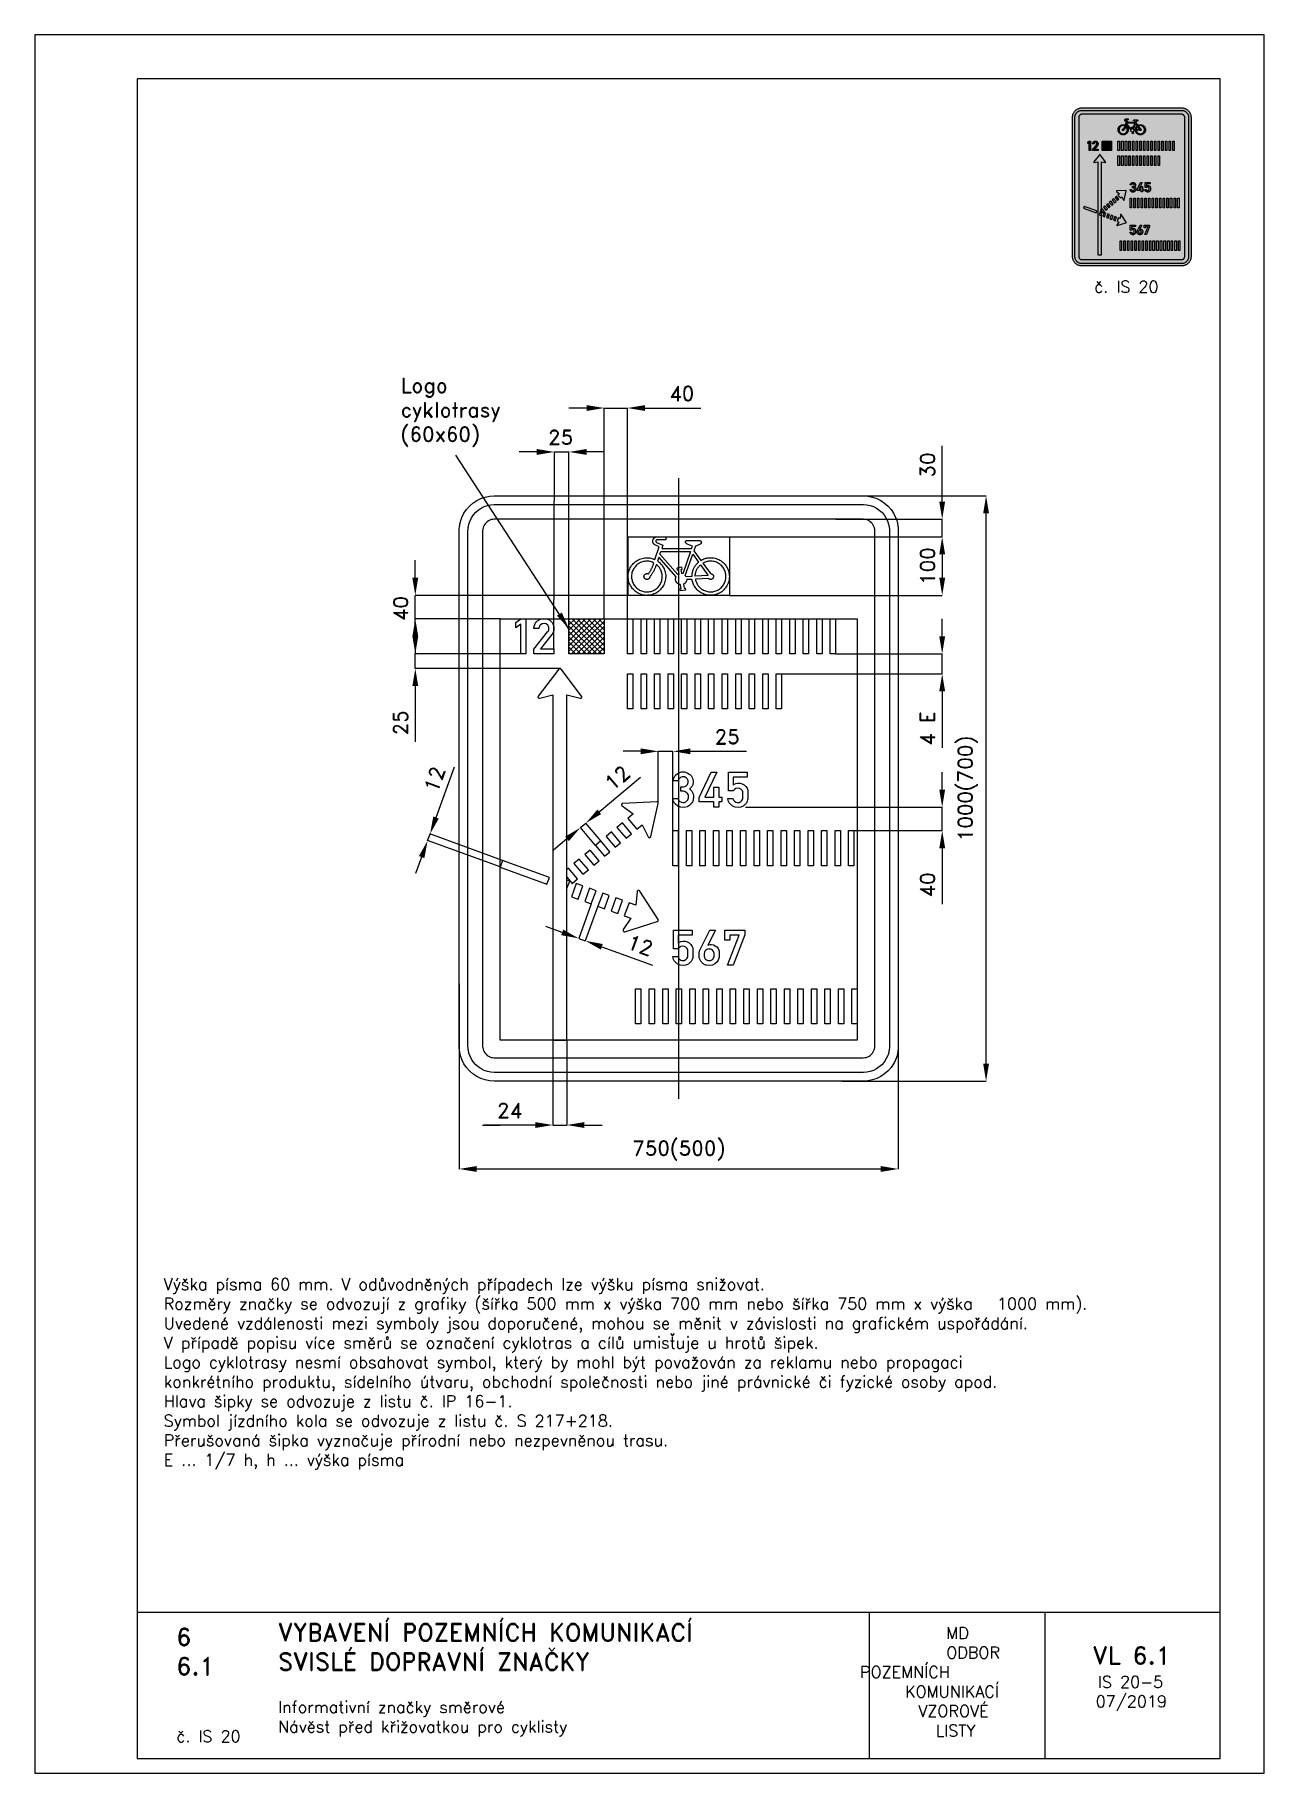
# Paper-space layout 'IS 20-5' of a CAD drawing. Header units: millimetres. Extents: x 0 to 210, y 0 to 297.
# The model-space entities are those that its viewports show. They can reach past a viewport. Long polylines and large blocks are cut down to what shows.
import ezdxf

# ---------------------------------------------------------------- set-up
doc = ezdxf.new("R2010")
doc.units = ezdxf.units.MM
doc.header["$LTSCALE"] = 5
doc.linetypes.add('ČERCHOVANÁX2', pattern=[2, 1, -0.5, 0, -0.5])
doc.linetypes.add('ČÁRKOVANÁX2', pattern=[1.5, 1, -0.5])
for name, color, linetype in [('Kóty', 2, 'Continuous'), ('Rozpiska', 7, 'Continuous'), ('Značka', 7, 'Continuous')]:
    doc.layers.add(name, color=color, linetype=linetype)
doc.layers.add('Rámeček', color=6, linetype='Continuous', plot=False)
doc.styles.get("Standard").update_dxf_attribs({"font": 'romand.shx', "height": 25})
doc.dimstyles.get("Standard").update_dxf_attribs({"dimtxt": 25, "dimasz": 30, "dimexe": 0.18, "dimexo": 0.0625, "dimgap": 12.5, "dimtad": 1, "dimdec": 0, "dimzin": 0, "dimdsep": 46, "dimtxsty": 'Standard', "dimcen": 0.09, "dimadec": 0, "dimazin": 0, "dimtfac": 1, "dimtdec": 0, "dimtofl": 0, "dimtmove": 0, "dimatfit": 3, "dimfxl": 1, "dimtolj": 1, "dimtzin": 0, "dimarcsym": 0})

psp = doc.layouts.new('IS 20-5')

# ---------------------------------------------------------------- texts
at = {"layer": 'Rozpiska', "color": 7, "attachment_point": 1}
for s, width, gutter_width, heights, insert, char_height in [('\\pi0.79109;č. IS 20', 14.3441, 125, [0], (180.18, 254.95), 2), ('Výška písma 60 mm. V odůvodněných případech lze výšku písma snižovat.\\P{\\C256;Rozměry značky se odvozují z grafiky (šířka 500 mm x výška 700 mm nebo šířka 750 mm x výška \\H2.02381x; \\H0.49412x;1000 mm). \\H1.84921x; \\H0.54077x;\\P}Uvedené vzdálenosti mezi symboly jsou doporučené, mohou se měnit v závislosti na grafickém uspořádání.{\\H1.71693x; }\\PV případě popisu více směrů se označení cyklotras a cílů umisťuje u hrotů šipek. {\\H1.59436x; }\\PLogo cyklotrasy nesmí obsahovat symbol, který by mohl být považován za reklamu nebo propagaci{\\H1.63521x; }\\Pkonkrétního produktu, sídelního útvaru, obchodní společnosti nebo jiné právnické či fyzické osoby apod.{\\H1.6216x; }\\PHlava šipky se odvozuje z listu č. IP 16-1.{\\H1.62613x; }\\PSymbol jízdního kola se odvozuje z listu č. S 217+218.{\\H1.62462x; }\\PPřerušovaná šipka vyznačuje přírodní nebo nezpevněnou trasu.{\\H1.62513x; }\\PE ... 1/7 h, h ... výška písma{\\H1.81543x; }', 175.5179, 100, [0], (22.03, 84.55), 2), ('6', 149.0422, 100, [0], (24.17, 24.77), 3), ('{\\C6;VYBAVENÍ POZEMNÍCH KOMUNIKACÍ\\P}SVISLÉ DOPRAVNÍ ZNAČKY{\\H1.34524x; }', 149.0422, 100, [0], (41.56, 25.56), 3), ('\\pi14.7414;{\\C6;MD\\P\\pi2.36044;}ODBOR POZEMNÍCH{\\H1.57143x; }\\P\\pi7.69378;KOMUNIKACÍ{\\H1.5x; }\\P\\pi9.97949;{\\C6;VZOROVÉ\\H1.47619x; \\H0.67742x;\\P\\pi12.93187;LISTY\\H1.26984x; }', 33.1018, 100, [0], (140.95, 24.95), 2), ('\\pi1.03113;{\\H1.5x;\\C6;VL 6.1\\P\\pi1.93586;\\H0.66667x;IS 20-5\\H1.66666x; \\H0.6x;\\P\\pi1.5549;07/2019\\H1.80159x; }', 16.0623, 100, [0], (179.66, 21.61), 2), ('6.1', 149.0422, 100, [0], (24.17, 19.78), 3), ('{\\C6;Informativní značky směrové\\P}Návěst před křižovatkou pro cyklisty{\\H1.83333x; }', 149.0422, 100, [0], (41.56, 12.29), 2), ('{\\C6;č. IS 20}', 18.3305, 100, [2.67], (24.18, 7.3), 2)]:
    psp.add_mtext_dynamic_manual_height_columns(s, width=width, gutter_width=gutter_width, heights=heights, dxfattribs=dict(at, insert=insert, char_height=char_height))

msp = doc.modelspace()

# ---------------------------------------------------------------- texts
at = {"layer": 'Kóty', "insert": (-474.867, 701.182), "char_height": 25, "attachment_point": 1}
msp.add_mtext_dynamic_manual_height_columns('Logo\\Pcyklotrasy (60x60)', width=144.38726, gutter_width=100, heights=[0], dxfattribs=at)
at = {"layer": 'Kóty', "char_height": 25, "attachment_point": 5}
for s, insert in [('\\A1;25', (-201.817, 600)), ('\\A1;24', (-288.939, -549.938))]:
    msp.add_mtext(s, dxfattribs=dict(at, insert=insert))
at = {"layer": 'Kóty', "char_height": 25, "attachment_point": 5, "rotation": 90}
for s, insert in [('\\A1;30', (425, 552.738)), ('\\A1;40', (-475, 307.331)), ('\\A1;4 E', (425, 102.673))]:
    msp.add_mtext(s, dxfattribs=dict(at, insert=insert))

# ---------------------------------------------------------------- blocks, each defined once
blk = doc.blocks.new('*D0')
at = {"layer": 'Defpoints', "color": 0, "transparency": 16777216}
for p in [(86.47, 430), (86.47, 330), (450, 330)]:
    blk.add_point(p, dxfattribs=at)
at = {"layer": 'Kóty', "color": 0, "lineweight": -2, "transparency": 16777216}
for p, q in [((86.5325, 430), (450.18, 430)), ((450, 400), (450, 360)), ((86.5325, 330), (450.18, 330))]:
    blk.add_line(p, q, dxfattribs=at)
at = {"layer": 'Kóty', "color": 0, "transparency": 16777216}
for points in [[(445, 400), (455, 400), (450, 430)], [(445, 360), (455, 360), (450, 330)]]:
    blk.add_solid(points, dxfattribs=at)
at = {"layer": 'Kóty', "color": 0, "transparency": 16777216, "insert": (425, 380), "char_height": 25, "attachment_point": 5, "rotation": 90}
blk.add_mtext('\\A1;100', dxfattribs=at)
blk = doc.blocks.new('*D1')
at = {"layer": 'Defpoints', "color": 0, "transparency": 16777216}
for p in [(-375, -333.6), (375, -333.6), (375, -650)]:
    blk.add_point(p, dxfattribs=at)
at = {"layer": 'Kóty', "color": 0, "lineweight": -2, "transparency": 16777216}
for p, q in [((-375, -333.6), (-375, -650.2)), ((375, -333.6), (375, -650.2)), ((-345, -650), (345, -650))]:
    blk.add_line(p, q, dxfattribs=at)
at = {"layer": 'Kóty', "color": 0, "transparency": 16777216}
for points in [[(-345, -645), (-345, -655), (-375, -650)], [(345, -645), (345, -655), (375, -650)]]:
    blk.add_solid(points, dxfattribs=at)
at = {"layer": 'Kóty', "color": 0, "transparency": 16777216, "insert": (0, -618.5), "char_height": 25, "attachment_point": 5}
blk.add_mtext('\\A1;750(500)', dxfattribs=at)
blk = doc.blocks.new('*D2')
at = {"layer": 'Defpoints', "color": 0, "transparency": 16777216}
for p in [(160.1, 500), (525, 500), (278.7, -500)]:
    blk.add_point(p, dxfattribs=at)
at = {"layer": 'Kóty', "color": 0, "lineweight": -2, "transparency": 16777216}
for p, q in [((160.2, 500), (525.2, 500)), ((525, -470), (525, 470)), ((278.8, -500), (525.2, -500))]:
    blk.add_line(p, q, dxfattribs=at)
at = {"layer": 'Kóty', "color": 0, "transparency": 16777216}
for points in [[(520, 470), (530, 470), (525, 500)], [(520, -470), (530, -470), (525, -500)]]:
    blk.add_solid(points, dxfattribs=at)
at = {"layer": 'Kóty', "color": 0, "transparency": 16777216, "insert": (493.5, 0), "char_height": 25, "attachment_point": 5, "rotation": 90}
blk.add_mtext('\\A1;1000(700)', dxfattribs=at)
blk = doc.blocks.new('*D3')
at = {"layer": 'Defpoints', "color": 0, "transparency": 16777216}
for p in [(-87.5, 650), (-127.5, 290), (-87.5, 233.8)]:
    blk.add_point(p, dxfattribs=at)
at = {"layer": 'Kóty', "color": 0, "lineweight": -2, "transparency": 16777216}
for p, q in [((-157.5, 650), (-187.5, 650)), ((-127.5, 290.1), (-127.5, 650.2)), ((-87.5, 233.8), (-87.5, 650.2)), ((-57.5, 650), (38, 650))]:
    blk.add_line(p, q, dxfattribs=at)
at = {"layer": 'Kóty', "color": 0, "transparency": 16777216}
for points in [[(-157.5, 655), (-157.5, 645), (-127.5, 650)], [(-57.5, 655), (-57.5, 645), (-87.5, 650)]]:
    blk.add_solid(points, dxfattribs=at)
at = {"layer": 'Kóty', "color": 0, "transparency": 16777216, "insert": (5.2, 675), "char_height": 25, "attachment_point": 5}
blk.add_mtext('\\A1;40', dxfattribs=at)
blk = doc.blocks.new('*D4')
at = {"layer": 'Defpoints', "color": 0, "transparency": 16777216}
for p in [(-158.7, -59.1), (-142.3, -97.4), (-133.1, -89.7)]:
    blk.add_point(p, dxfattribs=at)
at = {"layer": 'Kóty', "color": 0, "lineweight": -2, "transparency": 16777216}
for p, q in [((-135.7, -39.8), (-65.3, 19.2)), ((-133.1, -89.6), (-158.8, -59)), ((-190.9, -86.1), (-213.9, -105.4)), ((-142.3, -97.4), (-168, -66.7))]:
    blk.add_line(p, q, dxfattribs=at)
at = {"layer": 'Kóty', "color": 0, "transparency": 16777216}
for points in [[(-138.9, -36), (-132.5, -43.7), (-158.7, -59.1)], [(-194.1, -82.3), (-187.7, -90), (-167.9, -66.9)]]:
    blk.add_solid(points, dxfattribs=at)
at = {"layer": 'Kóty', "color": 0, "transparency": 16777216, "insert": (-105.1, 18.5), "char_height": 25, "attachment_point": 5, "rotation": 40.001}
blk.add_mtext('\\A1;12', dxfattribs=at)
blk = doc.blocks.new('*D5')
at = {"layer": 'Defpoints', "color": 0, "transparency": 16777216}
for p in [(-149.4, -197.2), (-138.1, -201.3), (-159.6, -260.2)]:
    blk.add_point(p, dxfattribs=at)
at = {"layer": 'Kóty', "color": 0, "lineweight": -2, "transparency": 16777216}
for p, q in [((-149.4, -197.2), (-170.9, -256.2)), ((-138.2, -201.3), (-159.6, -260.3)), ((-199, -245.8), (-227.2, -235.5)), ((-131.4, -270.4), (-45, -301.9))]:
    blk.add_line(p, q, dxfattribs=at)
at = {"layer": 'Kóty', "color": 0, "transparency": 16777216}
for points in [[(-197.3, -241.1), (-200.8, -250.5), (-170.9, -256.1)], [(-129.7, -265.7), (-133.1, -275.1), (-159.6, -260.2)]]:
    blk.add_solid(points, dxfattribs=at)
at = {"layer": 'Kóty', "color": 0, "transparency": 16777216, "insert": (-65.6, -267.8), "char_height": 25, "attachment_point": 5, "rotation": 339.9945}
blk.add_mtext('\\A1;12', dxfattribs=at)
blk = doc.blocks.new('*D6')
at = {"layer": 'Defpoints', "color": 0, "transparency": 16777216}
for p in [(-424.8, -77.7), (-305, -134.1), (-300.9, -122.9)]:
    blk.add_point(p, dxfattribs=at)
at = {"layer": 'Kóty', "color": 0, "lineweight": -2, "transparency": 16777216}
for p, q in [((-414.6, -49.6), (-383.1, 36.8)), ((-305.1, -134.1), (-429.1, -89)), ((-301, -122.8), (-425, -77.7)), ((-439.2, -117.2), (-449.5, -145.4))]:
    blk.add_line(p, q, dxfattribs=at)
at = {"layer": 'Kóty', "color": 0, "transparency": 16777216}
for points in [[(-419.3, -47.8), (-409.9, -51.3), (-424.8, -77.7)], [(-443.9, -115.5), (-434.5, -118.9), (-428.9, -89)]]:
    blk.add_solid(points, dxfattribs=at)
at = {"layer": 'Kóty', "color": 0, "transparency": 16777216, "insert": (-417.2, 16.3), "char_height": 25, "attachment_point": 5, "rotation": 69.9962}
blk.add_mtext('\\A1;12', dxfattribs=at)
blk = doc.blocks.new('*D7')
at = {"layer": 'Defpoints', "color": 0, "transparency": 16777216}
for p in [(114.2, -32), (299.3, -72), (450, -72)]:
    blk.add_point(p, dxfattribs=at)
at = {"layer": 'Kóty', "color": 0, "lineweight": -2, "transparency": 16777216}
for p, q in [((450, -2), (450, 28)), ((114.3, -32), (450.2, -32)), ((299.4, -72), (450.2, -72)), ((450, -102), (450, -197.5))]:
    blk.add_line(p, q, dxfattribs=at)
at = {"layer": 'Kóty', "color": 0, "transparency": 16777216}
for points in [[(445, -2), (455, -2), (450, -32)], [(445, -102), (455, -102), (450, -72)]]:
    blk.add_solid(points, dxfattribs=at)
at = {"layer": 'Kóty', "color": 0, "transparency": 16777216, "insert": (425, -164.7), "char_height": 25, "attachment_point": 5, "rotation": 90}
blk.add_mtext('\\A1;40', dxfattribs=at)
blk = doc.blocks.new('*D8')
at = {"layer": 'Defpoints', "color": 0, "transparency": 16777216}
for p in [(-10, 63.5), (-35.1, -24.5), (-10, -72)]:
    blk.add_point(p, dxfattribs=at)
at = {"layer": 'Kóty', "color": 0, "lineweight": -2, "transparency": 16777216}
for p, q in [((-65.1, 63.5), (-95.1, 63.5)), ((-35.1, -24.4), (-35.1, 63.7)), ((-10, -71.9), (-10, 63.7)), ((20, 63.5), (115.5, 63.5))]:
    blk.add_line(p, q, dxfattribs=at)
at = {"layer": 'Kóty', "color": 0, "transparency": 16777216}
for points in [[(-65.1, 68.5), (-65.1, 58.5), (-35.1, 63.5)], [(20, 68.5), (20, 58.5), (-10, 63.5)]]:
    blk.add_solid(points, dxfattribs=at)
at = {"layer": 'Kóty', "color": 0, "transparency": 16777216, "insert": (82.7, 88.5), "char_height": 25, "attachment_point": 5}
blk.add_mtext('\\A1;25', dxfattribs=at)
blk = doc.blocks.new('*D9')
at = {"layer": 'Defpoints', "color": 0, "transparency": 16777216}
for p in [(-270, 230), (-450, 204.9), (-203.5, 204.9)]:
    blk.add_point(p, dxfattribs=at)
at = {"layer": 'Kóty', "color": 0, "lineweight": -2, "transparency": 16777216}
for p, q in [((-450, 260), (-450, 290)), ((-270, 230), (-450.2, 230)), ((-203.5, 204.9), (-450.2, 204.9)), ((-450, 174.9), (-450, 79.5))]:
    blk.add_line(p, q, dxfattribs=at)
at = {"layer": 'Kóty', "color": 0, "transparency": 16777216}
for points in [[(-455, 260), (-445, 260), (-450, 230)], [(-455, 174.9), (-445, 174.9), (-450, 204.9)]]:
    blk.add_solid(points, dxfattribs=at)
at = {"layer": 'Kóty', "color": 0, "transparency": 16777216, "insert": (-475, 112.2), "char_height": 25, "attachment_point": 5, "rotation": 90}
blk.add_mtext('\\A1;25', dxfattribs=at)

# ---------------------------------------------------------------- dimensions: what is measured, and where the dimension line sits
at = {"layer": 'Kóty'}
for base, p1, p2, picture, middle in [((-87.5, 650), (-127.5, 290), (-87.5, 233.785), '*D3', (5.238, 675)), ((-10, 63.544), (-35.07, -24.49), (-10, -72), '*D8', (82.738, 88.544))]:
    dim = msp.add_linear_dim(base=base, p1=p1, p2=p2, dimstyle='Standard', dxfattribs=at)
    dim.commit()
    dim.dimension.update_dxf_attribs({"geometry": picture, "text_midpoint": middle})
dim = msp.add_linear_dim(base=(525, 500), p1=(278.743, -500), p2=(160.105, 500), angle=90, text='1000(700)', dimstyle='Standard', dxfattribs=at)
dim.commit()
dim.dimension.update_dxf_attribs({"geometry": '*D2', "text_midpoint": (493.452, 0)})
for base, p1, p2, picture, middle in [((450, 330), (86.47, 430), (86.47, 330), '*D0', (425, 380)), ((-450, 204.94), (-269.98, 230), (-203.46, 204.94), '*D9', (-475, 112.202)), ((450, -72.006), (114.205, -32), (299.312, -72.006), '*D7', (425, -164.744))]:
    dim = msp.add_linear_dim(base=base, p1=p1, p2=p2, angle=90, dimstyle='Standard', dxfattribs=at)
    dim.commit()
    dim.dimension.update_dxf_attribs({"geometry": picture, "text_midpoint": middle})
for p1, p2, distance, picture, middle in [((-305, -134.14), (-300.894, -122.862), 131.902, '*D6', (-417.217, 16.277)), ((-142.28, -97.4), (-133.08, -89.68), 39.878, '*D4', (-105.111, 18.483)), ((-149.41, -197.16), (-138.132, -201.266), -62.697, '*D5', (-65.564, -267.804))]:
    dim = msp.add_aligned_dim(p1=p1, p2=p2, distance=distance, dimstyle='Standard', dxfattribs=at)
    dim.commit()
    dim.dimension.update_dxf_attribs({"geometry": picture, "text_midpoint": middle})
dim = msp.add_linear_dim(base=(375, -650), p1=(-375, -333.565), p2=(375, -333.565), text='750(500)', dimstyle='Standard', dxfattribs=at)
dim.commit()
dim.dimension.update_dxf_attribs({"geometry": '*D1', "text_midpoint": (0, -618.452)})

# ---------------------------------------------------------------- hatches: boundary and pattern name
at = {"layer": 'Značka'}
h = msp.add_hatch(dxfattribs=at)
h.set_pattern_fill('ANSI37', color=2, scale=2)
h.paths.add_polyline_path([(-187.5, 230), (-187.5, 290), (-127.5, 290), (-127.5, 230)])

# ---------------------------------------------------------------- linework, layer by layer
at = {"layer": 'Kóty'}
for p, q in [((-242.5, 575), (-272.5, 575)), ((-213.19, 238.56), (-212.5, 575.18)), ((-187.5, 290), (-187.5, 575.18)), ((-127.5, 575), (-157.5, 575)), ((450, 490), (450, 585.476)), ((268.356, 460), (450.18, 460)), ((86.532, 430), (450.18, 430)), ((-450, 360), (-450, 390)), ((450, 400), (450, 370)), ((-86.532, 330), (-450.18, 330)), ((-305.063, 290), (-450.18, 290)), ((-450, 260), (-450, 290)), ((450, 260), (450, 290)), ((-450, 260), (-450, 230)), ((267.999, 230), (450.18, 230)), ((175.624, 196.006), (450.18, 196.006)), ((450, 166.006), (450, 69.339)), ((-215, -430), (-215, -575.118)), ((-191, -430), (-191, -575.118)), ((-245, -574.938), (-332.719, -574.938)), ((-161, -574.938), (-131, -574.938))]:
    msp.add_line(p, q, dxfattribs=at)
for points in [[(-127.5, 650), (-87.5, 650)], [(-187.5, 272.82), (-380.867, 569.363)], [(-212.5, 575), (-187.5, 575)], [(450, 430), (450, 460)], [(-450.18, 290), (-450, 330)], [(-450, 204.94), (-450, 230)], [(450.18, 196.006), (450, 230)], [(-35.07, 63.544), (-10, 63.544)], [(-167.914, -66.852), (-158.714, -59.132)], [(450, -72), (450, -32)], [(-428.944, -89.019), (-424.838, -77.741)], [(-170.859, -256.074), (-159.582, -260.18)], [(-335, -575), (-305, -575)], [(-215, -574.938), (-191, -574.938)]]:
    msp.add_lwpolyline(points, dxfattribs=at)
for points in [[(-242.5, 580), (-242.5, 570), (-212.5, 575)], [(-157.5, 580), (-157.5, 570), (-187.5, 575)], [(445, 490), (455, 490), (450, 460)], [(445, 400), (455, 400), (450, 430)], [(-455, 360), (-445, 360), (-450, 330)], [(-208.074, 295.219), (-199.698, 300.681), (-187.5, 272.82)], [(-455, 260), (-445, 260), (-450, 290)], [(445, 260), (455, 260), (450, 230)], [(445, 166.006), (455, 166.006), (450, 196.006)], [(-245, -569.938), (-245, -579.938), (-215, -574.938)], [(-161, -569.938), (-161, -579.938), (-191, -574.938)]]:
    msp.add_solid(points, dxfattribs=at)
at = {"layer": 'Značka', "color": 6, "linetype": 'ČERCHOVANÁX2', "ltscale": 5}
msp.add_lwpolyline([(0, -530), (0, 530)], dxfattribs=at)
at = {"layer": 'Značka', "color": 3}
for points in [[(-315, -500), (-315.24, -500), (-315.47, -500), (-323.22, -499.46), (-330.83, -497.87), (-338.2, -495.38), (-345.14, -491.88), (-351.6, -487.57), (-357.43, -482.43), (-362.58, -476.6), (-366.88, -470.14), (-370.36, -463.19, -0.0333751), (-372.87, -455.83, -0.0341391), (-374.48, -448.21, -0.0367871), (-375, -440.47), (-375, -440.24), (-375, -440), (-375, 440), (-375, 440.24), (-375, 440.47, -0.0322094), (-374.46, 448.22, -0.0354193), (-372.87, 455.83, -0.0362455), (-370.38, 463.2), (-366.88, 470.14), (-362.57, 476.6), (-357.43, 482.43), (-351.6, 487.58), (-345.14, 491.88), (-338.19, 495.36), (-330.83, 497.87), (-323.22, 499.48), (-315.47, 500), (-315.24, 500), (-315, 500), (315, 500), (315.24, 500), (315.47, 500), (323.22, 499.46), (330.83, 497.87), (338.2, 495.38), (345.14, 491.88), (351.6, 487.57), (357.43, 482.43), (362.58, 476.6), (366.88, 470.14), (370.36, 463.19, -0.0333751), (372.87, 455.83, -0.0341391), (374.48, 448.21, -0.0367871), (375, 440.47), (375, 440.24), (375, 440), (375, -440), (375, -440.24, -0.00103303), (375, -440.47, -0.0322094), (374.46, -448.22, -0.0354193), (372.87, -455.83, -0.0362455), (370.38, -463.2, -0.0344675), (366.88, -470.14), (362.57, -476.6), (357.43, -482.43), (351.6, -487.58), (345.14, -491.88), (338.19, -495.36), (330.83, -497.87), (323.22, -499.48), (315.47, -500), (315.24, -500), (315, -500), (-315, -500)], [(-315, -485), (-315.18, -485), (-315.35, -485), (-321.16, -484.59), (-326.87, -483.41), (-332.4, -481.54), (-337.6, -478.91), (-342.45, -475.68), (-346.82, -471.82), (-350.68, -467.45), (-353.91, -462.6), (-356.52, -457.39), (-358.41, -451.87, -0.0341804), (-359.61, -446.16, -0.0366985), (-360, -440.35), (-360, -440.18), (-360, -440), (-360, 440), (-360, 440.18), (-360, 440.35, -0.0321633), (-359.59, 446.16, -0.0354843), (-358.41, 451.87, -0.0363025), (-356.54, 457.4), (-353.91, 462.6), (-350.68, 467.45), (-346.82, 471.82), (-342.45, 475.68), (-337.6, 478.91), (-332.39, 481.52), (-326.87, 483.41), (-321.16, 484.61), (-315.35, 485), (-315.18, 485), (-315, 485), (315, 485), (315.18, 485), (315.35, 485), (321.16, 484.59), (326.87, 483.41), (332.4, 481.54), (337.6, 478.91), (342.45, 475.68), (346.82, 471.82), (350.68, 467.45), (353.91, 462.6), (356.52, 457.39), (358.41, 451.87, -0.0341804), (359.61, 446.16, -0.0366985), (360, 440.35), (360, 440.18), (360, 440), (360, -440), (360, -440.18), (360, -440.35, -0.0321633), (359.59, -446.16, -0.0354843), (358.41, -451.87, -0.0363025), (356.54, -457.4), (353.91, -462.6), (350.68, -467.45), (346.82, -471.82), (342.45, -475.68), (337.6, -478.91), (332.39, -481.52), (326.87, -483.41), (321.16, -484.61), (315.35, -485), (315.18, -485), (315, -485), (-315, -485)], [(-315, -460), (315, -460), (315.08, -460), (315.16, -460), (317.74, -459.82), (320.28, -459.29), (322.73, -458.46), (325.05, -457.29), (327.2, -455.86), (329.14, -454.14), (330.86, -452.2), (332.29, -450.05), (333.45, -447.73), (334.29, -445.28), (334.83, -442.74, 0.0367078), (335, -440.16), (335, -440.08), (335, -440), (335, 440), (335, 440.08), (335, 440.16, 0.0322852), (334.82, 442.74), (334.29, 445.28), (333.46, 447.73), (332.29, 450.05), (330.86, 452.2), (329.14, 454.14), (327.2, 455.86), (325.05, 457.29), (322.73, 458.45), (320.28, 459.29), (317.74, 459.83), (315.16, 460), (315.08, 460), (315, 460), (-315, 460), (-315.08, 460), (-315.16, 460), (-317.74, 459.82), (-320.28, 459.29), (-322.73, 458.46), (-325.05, 457.29), (-327.2, 455.86), (-329.14, 454.14), (-330.86, 452.2), (-332.29, 450.05), (-333.45, 447.73), (-334.29, 445.28), (-334.83, 442.74, 0.0367078), (-335, 440.16), (-335, 440.08), (-335, 440), (-335, -440), (-335, -440.08), (-335, -440.16, 0.0322852), (-334.82, -442.74), (-334.29, -445.28), (-333.46, -447.73), (-332.29, -450.05), (-330.86, -452.2), (-329.14, -454.14), (-327.2, -455.86), (-325.05, -457.29), (-322.73, -458.45), (-320.28, -459.29), (-317.74, -459.83), (-315.16, -460), (-315.08, -460), (-315, -460)], [(35.81, 423.74), (35.97, 423.71), (36.12, 423.68), (36.15, 423.67), (36.18, 423.66), (36.31, 423.62), (36.43, 423.58), (36.57, 423.52), (36.72, 423.46), (36.86, 423.38), (37, 423.3), (37.13, 423.21), (37.26, 423.12), (37.42, 423), (37.56, 422.87), (37.7, 422.73), (37.83, 422.58), (37.96, 422.42), (38.07, 422.25), (38.17, 422.08), (38.26, 421.9), (38.34, 421.72), (38.42, 421.54), (38.48, 421.35), (38.52, 421.15), (38.56, 420.96), (38.58, 420.76), (38.59, 420.56, -0.0136225), (38.59, 420.36), (38.57, 420.09), (38.53, 419.83), (38.46, 419.56), (38.37, 419.31), (38.26, 419.06), (38.13, 418.81), (37.99, 418.58), (37.83, 418.36), (37.69, 418.19), (37.55, 418.02), (37.4, 417.86), (37.23, 417.72), (37.06, 417.58), (36.89, 417.46), (36.74, 417.37), (36.59, 417.29), (36.55, 417.27), (36.51, 417.25), (36.31, 417.16), (36.11, 417.07), (28.74, 414.26), (25.95, 406.27), (37.92, 389.7), (38, 389.75), (38.08, 389.79), (38.4, 389.96), (38.72, 390.14), (39.11, 390.35), (39.52, 390.57), (39.92, 390.78), (40.32, 390.98), (40.73, 391.18), (41.14, 391.38), (42.8, 392.1), (44.5, 392.72), (46.24, 393.23), (48, 393.64), (49.8, 393.95), (51.62, 394.14), (53.44, 394.22), (55.26, 394.2), (57.53, 394.08), (59.79, 393.8), (62.02, 393.36), (64.2, 392.73), (66.34, 391.96), (68.41, 391.02), (70.4, 389.92), (72.31, 388.69), (74.16, 387.37), (75.92, 385.92), (77.55, 384.35), (79.06, 382.65), (80.45, 380.85), (81.69, 378.95), (82.79, 376.96), (83.74, 374.89), (84.59, 372.78), (85.29, 370.62), (85.83, 368.42), (86.19, 366.17), (86.4, 363.91, -0.0207408), (86.43, 361.64, -0.0195894), (86.29, 359.37), (85.99, 357.12), (85.57, 354.88), (85, 352.68), (84.27, 350.53), (83.37, 348.44), (82.34, 346.42), (81.14, 344.49), (79.8, 342.65), (78.34, 340.91), (76.79, 339.25), (75.14, 337.7), (73.37, 336.27), (71.49, 335), (69.52, 333.85), (67.48, 332.86), (65.36, 332.02), (63.2, 331.34), (61, 330.77), (58.76, 330.35), (56.5, 330.1), (54.23, 330.03), (51.96, 330.11), (49.7, 330.37), (47.48, 330.8), (45.28, 331.39), (43.12, 332.09), (41.01, 332.93), (38.98, 333.93), (37.03, 335.09), (35.15, 336.38), (33.39, 337.82), (31.73, 339.37), (30.19, 341.04), (29, 342.44), (27.89, 343.89), (26.88, 345.41), (25.96, 346.99), (25.15, 348.61), (24.45, 350.28), (23.86, 351.99), (23.38, 353.74), (23.27, 354.18), (23.16, 354.62), (23.08, 354.97), (23.01, 355.33), (22.99, 355.42), (22.97, 355.51), (22.63, 357.29), (13.61, 356.84), (13.54, 356.34), (13.46, 355.84), (13.44, 355.74), (13.42, 355.64), (13.33, 355.25), (13.21, 354.87), (13.05, 354.39), (12.86, 353.92), (12.65, 353.47), (12.41, 353.02), (12.14, 352.59), (11.86, 352.17), (11.56, 351.76), (11.24, 351.37), (10.9, 350.99), (10.53, 350.64), (10.15, 350.31), (9.75, 350.01), (9.42, 349.78), (9.08, 349.57), (8.99, 349.52), (8.9, 349.48), (8.46, 349.24), (8.01, 349.01), (9.14, 341.98), (10.99, 342.28), (11.51, 338.99), (2.88, 337.6), (2.35, 340.89), (4.2, 341.19), (3.07, 348.22), (2.62, 348.28), (2.18, 348.36), (2.09, 348.38), (2, 348.39), (1.65, 348.47), (1.3, 348.57), (0.87, 348.71), (0.45, 348.87), (0.03, 349.05), (-0.37, 349.25), (-0.77, 349.48), (-1.15, 349.72), (-1.62, 350.04), (-2.07, 350.38), (-2.49, 350.75), (-2.9, 351.15), (-3.27, 351.57), (-3.62, 352.02), (-3.94, 352.49), (-4.23, 352.97), (-4.5, 353.47), (-4.74, 353.98), (-4.95, 354.5), (-5.13, 355.04), (-5.27, 355.59), (-5.38, 356.14), (-5.45, 356.7), (-5.49, 357.27), (-5.51, 357.72), (-5.51, 358.18), (-5.48, 358.63), (-5.43, 359.08), (-5.36, 359.53), (-5.26, 359.97), (-5.17, 360.32), (-5.06, 360.66), (-5.03, 360.74), (-5, 360.83), (-4.84, 361.25), (-4.67, 361.67), (-34.16, 394.98), (-36.32, 388.63), (-34.89, 387.56), (-34.82, 387.51), (-34.74, 387.46), (-34.46, 387.24), (-34.18, 387.02), (-33.83, 386.74), (-33.49, 386.46), (-32.15, 385.28), (-30.89, 384.02), (-29.71, 382.69), (-28.6, 381.29), (-27.57, 379.83), (-26.64, 378.3), (-25.8, 376.72), (-25.04, 375.09), (-24.19, 373.02), (-23.47, 370.91), (-22.92, 368.75), (-22.54, 366.54), (-22.3, 364.32, -0.0209839), (-22.25, 362.08, -0.0193702), (-22.36, 359.85), (-22.62, 357.63), (-22.98, 355.43), (-23.5, 353.26), (-24.17, 351.13), (-25.01, 349.06), (-25.99, 347.05), (-27.12, 345.12), (-28.39, 343.28), (-29.78, 341.53), (-31.26, 339.86), (-32.85, 338.29), (-34.55, 336.84), (-36.36, 335.52), (-38.25, 334.33), (-40.22, 333.29), (-42.27, 332.4), (-44.38, 331.65), (-46.52, 331.01), (-48.69, 330.52), (-50.9, 330.18), (-53.13, 330.02), (-55.37, 330.01), (-57.59, 330.18), (-59.8, 330.5), (-61.98, 330.98), (-64.14, 331.56), (-66.25, 332.29), (-68.3, 333.18), (-70.28, 334.22), (-72.18, 335.39), (-73.99, 336.71), (-75.69, 338.15), (-77.29, 339.71), (-78.81, 341.34), (-80.22, 343.08), (-81.49, 344.91), (-82.62, 346.84), (-83.62, 348.84), (-84.46, 350.91), (-85.14, 353.04), (-85.68, 355.21), (-86.1, 357.4), (-86.38, 359.62), (-86.49, 361.85, -0.0186702), (-86.43, 364.08), (-86.22, 366.31), (-85.83, 368.51), (-85.29, 370.67), (-84.6, 372.8), (-83.8, 374.89), (-82.87, 376.91), (-81.78, 378.87), (-80.55, 380.73), (-79.2, 382.51), (-77.71, 384.17), (-76.1, 385.72), (-74.39, 387.16), (-72.61, 388.51), (-70.75, 389.73), (-68.8, 390.81), (-66.77, 391.74), (-64.68, 392.54), (-62.53, 393.16), (-60.35, 393.64), (-58.14, 393.96), (-56.35, 394.15), (-54.56, 394.24), (-52.76, 394.23), (-50.97, 394.09), (-49.2, 393.86), (-47.46, 393.51), (-45.74, 393.05), (-44.05, 392.48), (-43.63, 392.33), (-43.21, 392.17), (-42.88, 392.05), (-42.55, 391.91), (-42.47, 391.88), (-42.38, 391.84), (-40.74, 391.15), (-33.26, 413.12), (-40.81, 416.2), (-41.11, 416.41), (-41.41, 416.62), (-41.47, 416.67), (-41.53, 416.71), (-41.76, 416.9), (-41.98, 417.1), (-42.24, 417.35), (-42.49, 417.63), (-42.72, 417.91), (-42.94, 418.21), (-43.15, 418.52), (-43.34, 418.83), (-43.56, 419.24), (-43.75, 419.66), (-43.92, 420.08), (-44.06, 420.52), (-44.17, 420.97), (-44.25, 421.43), (-44.3, 421.88), (-44.32, 422.34), (-44.33, 422.81), (-44.3, 423.27), (-44.25, 423.72), (-44.16, 424.18), (-44.05, 424.62), (-43.9, 425.06), (-43.73, 425.49), (-43.53, 425.91), (-43.32, 426.31), (-43.08, 426.71), (-42.82, 427.08), (-42.53, 427.44), (-42.22, 427.78), (-41.88, 428.1), (-41.53, 428.4), (-41.16, 428.68), (-40.86, 428.89), (-40.54, 429.08), (-40.22, 429.26), (-39.89, 429.42), (-39.55, 429.57), (-39.2, 429.69), (-38.85, 429.79), (-38.49, 429.87), (-38.4, 429.89), (-38.31, 429.91), (-38.24, 429.92), (-38.16, 429.94), (-38.15, 429.94), (-38.13, 429.94), (-37.76, 430), (-21.89, 430), (-21.89, 425), (-37.06, 425), (-37.18, 424.99), (-37.3, 424.97), (-37.32, 424.96), (-37.35, 424.96), (-37.44, 424.94), (-37.53, 424.91), (-37.65, 424.88), (-37.76, 424.83), (-37.87, 424.79), (-37.97, 424.73), (-38.08, 424.67), (-38.18, 424.61), (-38.3, 424.52), (-38.42, 424.43), (-38.53, 424.33), (-38.63, 424.23), (-38.73, 424.11), (-38.82, 423.99), (-38.9, 423.87), (-38.98, 423.74), (-39.05, 423.61), (-39.11, 423.47), (-39.16, 423.33), (-39.2, 423.19), (-39.24, 423.04), (-39.26, 422.89), (-39.27, 422.75), (-39.28, 422.6), (-39.28, 422.45), (-39.27, 422.3), (-39.25, 422.15), (-39.22, 422.01), (-39.18, 421.86), (-39.14, 421.72), (-39.08, 421.58), (-39.01, 421.45), (-38.96, 421.34), (-38.9, 421.24), (-38.83, 421.14), (-38.76, 421.04), (-38.69, 420.95), (-38.61, 420.86), (-38.54, 420.79), (-38.47, 420.73), (-38.45, 420.71), (-38.43, 420.7), (-38.34, 420.62), (-38.24, 420.55), (-27.01, 415.96), (-29.1, 409.81), (21.9, 409.81), (23.38, 414.05), (14.55, 417.7), (14.34, 417.8), (14.14, 417.9), (14.1, 417.92), (14.06, 417.94), (13.9, 418.03), (13.74, 418.12), (13.56, 418.25), (13.37, 418.38), (13.2, 418.53), (13.03, 418.68), (12.86, 418.84), (12.7, 419), (12.51, 419.21), (12.33, 419.43), (12.16, 419.66), (12, 419.91), (11.87, 420.16), (11.75, 420.42), (11.66, 420.68), (11.59, 420.96), (11.55, 421.11), (11.52, 421.26), (11.51, 421.42), (11.5, 421.57), (11.5, 421.73), (11.51, 421.88), (11.53, 422.03), (11.57, 422.18), (11.61, 422.33), (11.67, 422.48), (11.74, 422.61), (11.81, 422.75), (11.9, 422.88), (12, 423), (12.1, 423.11), (12.22, 423.22), (12.31, 423.3), (12.41, 423.38), (12.51, 423.45), (12.62, 423.51), (12.73, 423.57), (12.85, 423.62), (12.96, 423.66), (13.08, 423.69), (13.11, 423.7), (13.14, 423.71), (13.17, 423.71), (13.2, 423.72), (13.23, 423.73), (13.26, 423.73), (13.29, 423.74), (13.32, 423.74), (35.81, 423.74)], [(-49.4, 361.61), (-49.44, 361.33), (-49.49, 361.05), (-49.5, 360.99), (-49.52, 360.94), (-49.57, 360.72), (-49.64, 360.5), (-49.74, 360.24), (-49.86, 359.98), (-49.99, 359.72), (-50.13, 359.48), (-50.3, 359.25), (-50.47, 359.02), (-50.7, 358.75), (-50.95, 358.49), (-51.21, 358.26), (-51.5, 358.04), (-51.79, 357.85), (-52.11, 357.68), (-52.43, 357.54), (-52.77, 357.42), (-53.11, 357.31), (-53.45, 357.23), (-53.8, 357.17), (-54.16, 357.15), (-54.51, 357.14), (-54.87, 357.17), (-55.22, 357.22), (-55.56, 357.3), (-55.91, 357.39), (-56.24, 357.51), (-56.57, 357.65), (-56.88, 357.82), (-57.18, 358.01), (-57.47, 358.22), (-57.73, 358.45), (-57.99, 358.71), (-58.22, 358.97), (-58.44, 359.25), (-58.64, 359.54), (-58.81, 359.85), (-58.97, 360.18), (-59.09, 360.51), (-59.19, 360.85), (-59.27, 361.19), (-59.33, 361.54), (-59.36, 361.9), (-59.37, 362.25), (-59.35, 362.61), (-59.31, 362.96), (-59.23, 363.31), (-59.14, 363.65), (-59.01, 363.98), (-58.88, 364.31), (-58.71, 364.63), (-58.53, 364.93), (-58.32, 365.22), (-58.09, 365.49), (-57.85, 365.75), (-57.58, 365.98), (-57.3, 366.2), (-57, 366.4), (-56.7, 366.58), (-56.38, 366.73), (-56.05, 366.86), (-55.71, 366.97), (-55.37, 367.05), (-55.01, 367.11), (-54.66, 367.14), (-54.37, 367.15), (-54.09, 367.15), (-53.8, 367.13), (-53.52, 367.09), (-53.24, 367.03), (-52.97, 366.96), (-52.75, 366.89), (-52.54, 366.81), (-52.49, 366.78), (-52.44, 366.76), (-52.18, 366.64), (-51.93, 366.51), (-51.31, 367.38), (-50.7, 368.25), (-50.58, 368.43), (-50.46, 368.61), (-49.98, 369.32), (-49.52, 370.03), (-48.96, 370.94), (-48.41, 371.86), (-47.89, 372.78), (-47.38, 373.72), (-46.89, 374.67), (-46.41, 375.63), (-45.95, 376.59), (-45.5, 377.56), (-45.07, 378.54), (-44.66, 379.52), (-44.28, 380.52), (-43.91, 381.52), (-43.63, 382.32), (-43.37, 383.14), (-43.31, 383.34), (-43.24, 383.54), (-42.93, 384.56), (-42.64, 385.59), (-43.96, 386.18), (-44.02, 386.21), (-44.09, 386.24), (-44.36, 386.36), (-44.62, 386.47), (-44.96, 386.61), (-45.3, 386.74), (-46.66, 387.22), (-48.06, 387.62), (-49.47, 387.94), (-50.9, 388.17), (-52.35, 388.32), (-53.8, 388.38), (-55.26, 388.36), (-56.71, 388.25), (-58.52, 388.05), (-60.3, 387.72), (-62.06, 387.27), (-63.78, 386.67), (-65.45, 385.96), (-67.07, 385.13), (-68.61, 384.18), (-70.09, 383.12), (-71.52, 382), (-72.87, 380.78), (-74.12, 379.47), (-75.27, 378.06), (-76.32, 376.58), (-77.25, 375.02), (-78.07, 373.4), (-78.78, 371.73), (-79.4, 370.02), (-79.91, 368.28), (-80.28, 366.5), (-80.52, 364.7), (-80.64, 362.89, 0.0204623), (-80.62, 361.07), (-80.46, 359.27), (-80.19, 357.47), (-79.82, 355.69), (-79.33, 353.94), (-78.72, 352.23), (-77.98, 350.58), (-77.12, 348.97), (-76.15, 347.44), (-75.07, 345.98), (-73.89, 344.6), (-72.64, 343.28), (-71.31, 342.05), (-69.89, 340.91), (-68.39, 339.89), (-66.82, 338.98), (-65.19, 338.18), (-63.5, 337.51), (-61.77, 336.95), (-60.02, 336.49), (-58.24, 336.14), (-56.43, 335.92), (-54.62, 335.84), (-52.8, 335.88), (-51, 336.07), (-49.21, 336.38), (-47.45, 336.82), (-45.71, 337.34), (-44.01, 337.98), (-42.36, 338.74), (-40.78, 339.63), (-39.25, 340.62), (-37.81, 341.72), (-36.46, 342.93), (-35.18, 344.23), (-33.98, 345.59), (-32.87, 347.02), (-31.86, 348.54), (-30.98, 350.13), (-30.21, 351.77), (-29.56, 353.46), (-29.04, 355.2), (-28.64, 356.97), (-28.33, 358.76), (-28.15, 360.56, 0.0204824), (-28.09, 362.38, 0.018598), (-28.17, 364.19), (-28.38, 365.99), (-28.72, 367.78), (-29.19, 369.53), (-29.77, 371.26), (-30.3, 372.62), (-30.9, 373.95), (-31.57, 375.24), (-32.33, 376.49), (-33.15, 377.69), (-34.05, 378.82), (-35.02, 379.89), (-36.05, 380.91), (-36.32, 381.16), (-36.58, 381.4), (-36.8, 381.59), (-37.02, 381.79), (-37.07, 381.83), (-37.13, 381.88), (-38.24, 382.81), (-38.61, 381.67), (-38.98, 380.52), (-39.06, 380.29), (-39.14, 380.07), (-39.46, 379.16), (-39.81, 378.26), (-40.25, 377.14), (-40.72, 376.03), (-41.21, 374.92), (-41.72, 373.83), (-42.26, 372.75), (-42.81, 371.68), (-43.38, 370.62), (-43.96, 369.56), (-44.57, 368.52), (-45.2, 367.49), (-45.85, 366.47), (-46.52, 365.47), (-47.07, 364.68), (-47.64, 363.9), (-47.78, 363.71), (-47.93, 363.52), (-48.66, 362.56), (-49.4, 361.61)], [(54.23, 367.12), (54.51, 367.11), (54.79, 367.1), (54.85, 367.09), (54.91, 367.09), (55.13, 367.06), (55.35, 367.02), (55.63, 366.95), (55.9, 366.87), (56.17, 366.77), (56.43, 366.66), (56.68, 366.53), (56.93, 366.38), (57.23, 366.19), (57.51, 365.98), (57.78, 365.75), (58.03, 365.49), (58.26, 365.22), (58.46, 364.93), (58.65, 364.63), (58.81, 364.31), (58.96, 363.99), (59.09, 363.66), (59.19, 363.32), (59.26, 362.97), (59.31, 362.62), (59.32, 362.26, -0.0192237), (59.32, 361.91), (59.29, 361.55), (59.24, 361.2), (59.16, 360.85), (59.06, 360.51), (58.94, 360.18), (58.79, 359.86), (58.61, 359.55), (58.42, 359.25), (58.2, 358.97), (57.97, 358.7), (57.72, 358.45), (57.45, 358.22), (57.17, 358), (56.87, 357.81), (56.56, 357.64), (56.23, 357.5), (55.9, 357.38), (55.56, 357.28), (55.21, 357.2), (54.86, 357.15), (54.51, 357.12), (54.15, 357.12), (53.8, 357.15), (53.45, 357.2), (53.1, 357.28), (52.83, 357.35), (52.55, 357.44), (52.29, 357.54), (52.03, 357.67), (51.78, 357.8), (51.54, 357.95), (51.36, 358.09), (51.18, 358.23), (51.14, 358.27), (51.1, 358.3), (50.89, 358.49), (50.69, 358.69), (28.49, 357.58), (28.8, 356.14), (29.16, 354.71), (29.24, 354.43), (29.33, 354.15), (29.7, 353.03), (30.12, 351.94), (30.72, 350.6), (31.4, 349.3), (32.16, 348.02), (33, 346.81), (33.92, 345.64), (34.89, 344.53), (36.16, 343.19), (37.52, 341.94), (38.97, 340.8), (40.5, 339.78), (42.1, 338.86), (43.77, 338.08), (45.5, 337.42), (47.26, 336.88), (49.05, 336.43), (50.86, 336.1), (52.7, 335.91), (54.54, 335.86), (56.38, 335.94), (58.21, 336.16), (60.02, 336.52), (61.8, 337), (63.55, 337.58), (65.26, 338.27), (66.92, 339.08), (68.5, 340.02), (70.02, 341.07), (71.45, 342.23), (72.79, 343.5), (74.04, 344.85), (75.22, 346.27), (76.3, 347.76), (77.27, 349.33), (78.11, 350.97), (78.84, 352.67), (79.43, 354.41), (79.89, 356.2), (80.23, 358.01), (80.47, 359.84), (80.59, 361.68, 0.0206608), (80.57, 363.52), (80.41, 365.36), (80.12, 367.18), (79.69, 368.97), (79.13, 370.73), (78.45, 372.44), (77.69, 374.12), (76.8, 375.74), (75.81, 377.29), (74.69, 378.76), (73.48, 380.15), (72.16, 381.44), (70.75, 382.63), (69.26, 383.71), (67.72, 384.72), (66.12, 385.62), (64.45, 386.4), (62.72, 387.05), (60.95, 387.58), (59.15, 387.96), (57.33, 388.22), (55.48, 388.36), (54, 388.4), (52.52, 388.37), (51.04, 388.25), (49.57, 388.03), (48.14, 387.73), (46.72, 387.33), (45.34, 386.84), (43.99, 386.26), (43.65, 386.11), (43.32, 385.96), (43.05, 385.83), (42.79, 385.7), (42.72, 385.66), (42.66, 385.63), (41.35, 384.95), (54.23, 367.12)], [(-247.44, 230), (-247.44, 238.02), (-223.97, 267.56), (-223.62, 267.99), (-223.29, 268.44), (-222.03, 271.11, 0.0944342), (-221.74, 274.05, 0.0921445), (-222.36, 276.71), (-223.88, 279.02), (-226.53, 281.1), (-229.76, 281.96), (-233.04, 281.54), (-235.92, 279.85), (-237.71, 277.77), (-238.68, 275.26), (-238.82, 274.34), (-238.9, 273.4), (-247.44, 273.4), (-247.42, 274.21), (-247.38, 275.01, -0.0594003), (-246.66, 278.62, -0.0580931), (-245.12, 281.98, -0.0720008), (-242.27, 285.67), (-238.5, 288.39), (-234.88, 289.88), (-230.99, 290.46), (-225.45, 289.82), (-220.42, 287.37, -0.0878051), (-216.39, 283.49, -0.0877021), (-213.93, 278.49, -0.0684778), (-213.16, 274.22, -0.0623858), (-213.53, 269.89, -0.0506819), (-214.47, 266.66), (-216.08, 263.76), (-216.4, 263.32), (-216.73, 262.89), (-236.23, 238.56), (-213.19, 238.56), (-213.19, 230), (-247.44, 230)], [(-215, 159.76), (-215, -430), (-191, -430), (-191, 159.76), (-168.51, 154.2), (-168.39, 154.17), (-168.28, 154.15), (-167.81, 154.13), (-167.34, 154.2), (-166.79, 154.41), (-166.31, 154.76), (-165.93, 155.21), (-165.67, 155.74), (-165.54, 156.31, 0.0632304), (-165.56, 156.91), (-165.68, 157.37), (-165.89, 157.79), (-165.96, 157.89), (-166.02, 157.98), (-201.09, 204.05), (-201.16, 204.14), (-201.23, 204.22), (-201.56, 204.52), (-201.93, 204.75), (-202.45, 204.94), (-203, 205), (-203.55, 204.94), (-204.07, 204.75), (-204.45, 204.52), (-204.77, 204.22), (-204.84, 204.14), (-204.91, 204.05), (-239.98, 157.98), (-240.04, 157.89), (-240.11, 157.79), (-240.32, 157.36), (-240.44, 156.91), (-240.46, 156.32), (-240.33, 155.74), (-240.07, 155.21), (-239.69, 154.76), (-239.21, 154.42), (-238.66, 154.2), (-238.19, 154.13), (-237.72, 154.15), (-237.61, 154.17), (-237.49, 154.2), (-215, 159.76)], [(-1.34, -16.98), (-1.11, -17.68), (-0.85, -18.38), (0.35, -20.43), (2.06, -22.11), (4.49, -23.48), (7.22, -24.01), (9.8, -23.76), (12.17, -22.73), (14.65, -20.53, 0.0872291), (16.21, -17.56, 0.0973337), (16.79, -13.82, 0.104315), (15.87, -10.16, 0.0948815), (13.94, -7.37), (11.14, -5.49), (9.68, -4.98), (8.17, -4.73), (7.83, -4.7), (7.49, -4.68), (3.79, -4.68), (3.79, 2.82), (7.62, 2.82), (7.94, 2.81), (8.27, 2.81), (10.63, 3.29), (12.75, 4.54), (14.92, 6.95, 0.0998952), (15.99, 10.01, 0.0968618), (15.95, 13.15, 0.0986378), (14.74, 16.04), (12.54, 18.35), (9.61, 19.66), (6.11, 19.84), (2.84, 18.55), (0.56, 16.44, 0.100353), (-0.74, 13.69), (-0.83, 13.34), (-0.91, 13), (-9.6, 13), (-9.36, 14.3), (-9.08, 15.59, -0.0708853), (-7.19, 20.12, -0.0765334), (-4.07, 23.93), (-0.05, 26.76), (4.66, 28.23), (9.73, 28.36), (14.61, 26.94), (19.1, 24.06, -0.0809394), (22.44, 19.91, -0.0762939), (24.28, 15.5, -0.0798729), (24.69, 10.71, -0.0920428), (23.41, 5.23, -0.104976), (20.23, 0.72), (19.3, -0.12), (18.32, -0.92), (19.23, -1.59), (20.11, -2.3), (22.38, -4.79), (24.02, -7.74, -0.0748682), (25.19, -12, -0.0641044), (25.14, -16.48, -0.0893816), (23.25, -22.93, -0.101887), (19.15, -28.17, -0.0872459), (14.52, -31.15), (9.15, -32.45), (3.68, -32.16), (-1.39, -30.16), (-5.38, -27.04, -0.0767028), (-8.24, -22.88), (-9.26, -20.44), (-9.87, -17.88), (-9.94, -17.43), (-10, -16.98), (-1.34, -16.98)], [(92.56, -17.04), (92.66, -17.42), (92.77, -17.81), (93.76, -19.98), (95.28, -21.81), (97.23, -23.15), (99.52, -23.84), (103.11, -23.73), (106.27, -22.17), (107.75, -20.68), (108.79, -18.84), (109.32, -17.33), (109.56, -15.75), (109.57, -15.33), (109.57, -14.9), (109.57, -7.63), (109.51, -6.78), (109.39, -5.94), (108.76, -4.2), (107.71, -2.63), (105.87, -0.86), (103.61, 0.27), (100.62, 0.7), (97.61, -0.01), (95.22, -1.46), (93.56, -3.61), (93.43, -3.88), (93.31, -4.14), (84.88, -4.14), (84.88, 28), (117.02, 28), (117.02, 19.44), (92.91, 19.44), (92.91, 5.94), (93.9, 6.62), (94.92, 7.25), (97.75, 8.51), (100.79, 9.16), (104.64, 9.16), (108.37, 8.16), (111.95, 6.18), (114.84, 3.31), (116.66, 0.35), (117.77, -2.94), (118.03, -4.28), (118.13, -5.63), (118.13, -5.81), (118.13, -5.99), (118.13, -15.63), (118.12, -16.05), (118.11, -16.48, -0.0452141), (117.72, -19.22), (116.85, -21.88, -0.0809375), (114.05, -26.52, -0.0845153), (109.92, -30.01), (106.02, -31.83), (101.76, -32.52), (96.12, -31.87, -0.0889064), (91.02, -29.36), (87.6, -26.19, -0.0710092), (85.24, -22.19), (84.46, -20.04), (84.01, -17.82), (83.96, -17.43), (83.91, -17.04), (92.56, -17.04)], [(-77.93, -43.4), (-87.12, -51.12), (-71.69, -69.5), (-62.5, -61.79), (-52.31, -82.59), (-52.25, -82.7), (-52.19, -82.8), (-51.91, -83.17), (-51.55, -83.49), (-51.04, -83.77), (-50.46, -83.92), (-49.87, -83.92), (-49.3, -83.78), (-48.78, -83.51), (-48.34, -83.11), (-48.06, -82.72), (-47.87, -82.29), (-47.84, -82.18), (-47.81, -82.06), (-35.06, -25.59), (-35.04, -25.48), (-35.02, -25.37), (-35, -24.93), (-35.07, -24.49), (-35.25, -23.97), (-35.56, -23.52), (-35.96, -23.14), (-36.44, -22.86), (-36.86, -22.72), (-37.29, -22.66), (-37.4, -22.66), (-37.51, -22.66), (-95.35, -25.41), (-95.46, -25.42), (-95.58, -25.44), (-96.04, -25.55), (-96.47, -25.75), (-96.93, -26.11), (-97.29, -26.58), (-97.54, -27.12), (-97.63, -27.7, 0.065092), (-97.59, -28.29), (-97.4, -28.85), (-97.15, -29.26), (-96.83, -29.6), (-96.74, -29.68), (-96.65, -29.75), (-77.93, -43.4)], [(-73.54, -199.23), (-84.82, -195.13), (-93.03, -217.68), (-81.75, -221.78), (-94.67, -241.01), (-94.73, -241.11), (-94.79, -241.21), (-94.98, -241.65), (-95.07, -242.11, 0.0652983), (-95.06, -242.7), (-94.9, -243.27), (-94.61, -243.79), (-94.2, -244.21), (-93.7, -244.53), (-93.14, -244.71), (-92.66, -244.76), (-92.2, -244.7), (-92.08, -244.67), (-91.97, -244.64), (-36.68, -227.45), (-36.58, -227.41), (-36.47, -227.37), (-36.08, -227.17), (-35.74, -226.89), (-35.38, -226.47), (-35.14, -225.98), (-35.01, -225.44, 0.0592906), (-35.01, -224.89), (-35.09, -224.46), (-35.26, -224.05), (-35.32, -223.95), (-35.37, -223.86), (-66.67, -175.15), (-66.74, -175.05), (-66.81, -174.96), (-67.14, -174.62), (-67.53, -174.35), (-68.07, -174.13), (-68.66, -174.05), (-69.25, -174.11), (-69.8, -174.32), (-70.29, -174.65), (-70.67, -175.09), (-70.91, -175.51), (-71.04, -175.96), (-71.06, -176.08), (-71.08, -176.19), (-73.54, -199.23)], [(-1.36, -287.04), (-1.25, -287.42), (-1.14, -287.81), (-0.16, -289.98), (1.37, -291.81), (3.32, -293.15), (5.61, -293.84), (9.2, -293.73), (12.36, -292.17), (13.84, -290.68), (14.88, -288.84), (15.41, -287.33), (15.64, -285.75), (15.66, -285.33), (15.66, -284.9), (15.66, -277.63), (15.6, -276.78), (15.47, -275.94), (14.85, -274.2), (13.8, -272.63), (11.96, -270.86), (9.7, -269.73), (6.7, -269.3), (3.7, -270.01), (1.31, -271.46), (-0.35, -273.61), (-0.48, -273.88), (-0.61, -274.14), (-9.03, -274.14), (-9.03, -242), (23.11, -242), (23.11, -250.56), (-1, -250.56), (-1, -264.06), (-0.01, -263.38), (1.01, -262.75), (3.83, -261.49), (6.87, -260.84), (10.73, -260.84), (14.46, -261.84), (18.04, -263.82), (20.92, -266.69), (22.74, -269.65, -0.0536944), (23.86, -272.94), (24.12, -274.28), (24.22, -275.63), (24.22, -275.81), (24.22, -275.99), (24.22, -285.63), (24.21, -286.05), (24.19, -286.48, -0.0452141), (23.81, -289.22), (22.94, -291.88, -0.0809375), (20.14, -296.52, -0.0845153), (16.01, -300.01), (12.1, -301.83), (7.85, -302.53), (2.2, -301.87, -0.0888683), (-2.89, -299.36), (-6.31, -296.19, -0.0709188), (-8.68, -292.19), (-9.45, -290.04), (-9.91, -287.82), (-9.96, -287.43), (-10, -287.04), (-1.36, -287.04)], [(62.66, -242.02), (49.78, -267.66), (50.52, -267.42), (51.27, -267.19), (53.6, -266.73), (55.99, -266.66), (59.27, -267.25), (62.32, -268.65), (65.08, -270.77), (67.19, -273.53), (68.45, -276.32, -0.0629515), (68.99, -279.33), (69.01, -279.66), (69.03, -279.99), (69.03, -285.79), (69.02, -286.22), (69.01, -286.64, -0.0577049), (68.47, -290.01, -0.0562959), (67.19, -293.19, -0.065646), (64.88, -296.59), (61.78, -299.32), (57.61, -301.55), (52.98, -302.51), (47.5, -302.02, -0.0854312), (42.48, -299.72, -0.0802905), (38.59, -296.26, -0.0761578), (35.94, -291.78), (35.07, -289.19, -0.0549341), (34.72, -286.52), (34.72, -286.15), (34.72, -285.79), (34.72, -281.78), (34.75, -281.45), (34.78, -281.13), (34.96, -279.77), (35.24, -278.43), (35.62, -277.2), (36.09, -276.01), (36.28, -275.6), (36.47, -275.19), (52.97, -242.02), (62.66, -242.02)]]:
    msp.add_lwpolyline(points, format="xyb", dxfattribs=at)
at = {"layer": 'Značka', "color": 6, "linetype": 'ČÁRKOVANÁX2', "ltscale": 2.5}
for points in [[(-86.47, 330), (-86.47, 430), (86.47, 430), (86.47, 330), (-86.47, 330)], [(-305, -430), (-305, 290), (305, 290), (305, -430), (-305, -430)]]:
    msp.add_lwpolyline(points, dxfattribs=at)
at = {"layer": 'Značka', "color": 3}
for points in [[(-0.99, 373.51), (0.14, 366.48), (0.05, 366.44), (-0.03, 366.4), (-0.36, 366.24), (-0.68, 366.06), (-0.99, 365.88), (-1.3, 365.68), (-1.37, 365.63), (-1.45, 365.57), (-32.3, 400.42), (-30.81, 404.82), (20.16, 404.82), (6.93, 366.89), (6.84, 366.91), (6.75, 366.94), (6.38, 367.04), (6.01, 367.13), (5.64, 367.2), (5.26, 367.25), (5.17, 367.26), (5.07, 367.27), (3.94, 374.3), (5.79, 374.6), (5.26, 377.89), (-3.37, 376.5), (-2.84, 373.21), (-0.99, 373.51)], [(23.95, 400.51), (33.84, 386.82), (32.79, 385.89), (32.74, 385.84), (32.68, 385.8), (32.48, 385.61), (32.27, 385.42), (32.01, 385.18), (31.76, 384.94), (30.78, 383.94), (29.85, 382.9), (28.96, 381.82), (28.13, 380.69), (27.34, 379.53), (26.62, 378.33), (25.94, 377.09), (25.32, 375.83), (24.73, 374.55), (24.2, 373.25), (23.72, 371.93), (23.32, 370.58), (22.98, 369.22), (22.71, 367.85), (22.55, 366.74), (22.43, 365.63), (22.41, 365.35), (22.39, 365.07), (22.3, 363.67), (22.26, 362.27), (12.75, 361.8), (12.69, 361.92), (12.63, 362.04), (12.37, 362.53), (12.08, 363), (11.77, 363.45), (11.43, 363.88), (11.34, 363.98), (11.25, 364.09), (23.95, 400.51)], [(49.94, 364.52), (49.92, 364.48), (49.89, 364.44), (49.81, 364.27), (49.73, 364.09), (49.66, 363.91), (49.59, 363.73), (49.58, 363.69), (49.56, 363.64), (28.09, 362.57), (28.14, 363.67), (28.22, 364.78), (28.24, 365), (28.26, 365.22), (28.37, 366.1), (28.52, 366.98), (28.74, 368.06), (29.01, 369.14), (29.33, 370.21), (29.7, 371.26), (30.12, 372.29), (30.58, 373.31), (31.06, 374.31), (31.58, 375.3), (32.15, 376.26), (32.77, 377.19), (33.42, 378.09), (34.12, 378.95), (34.7, 379.62), (35.32, 380.25), (35.48, 380.41), (35.63, 380.56), (36.44, 381.33), (37.26, 382.08), (49.94, 364.52)], [(-269.98, 230), (-269.98, 280.89), (-278.5, 274.48), (-278.5, 283.59), (-269.89, 290.01), (-261.44, 290.01), (-261.44, 230), (-269.98, 230)], [(-87.5, 230), (-87.5, 289.994), (-78.406, 289.994), (-78.406, 230), (-87.5, 230)], [(-64.406, 230), (-64.406, 289.994), (-55.313, 289.994), (-55.313, 230), (-64.406, 230)], [(-41.313, 230), (-41.313, 289.994), (-32.219, 289.994), (-32.219, 230), (-41.313, 230)], [(-18.219, 230), (-18.219, 289.994), (-9.125, 289.994), (-9.125, 230), (-18.219, 230)], [(4.875, 230), (4.875, 289.994), (13.969, 289.994), (13.969, 230), (4.875, 230)], [(27.969, 230), (27.969, 289.994), (37.062, 289.994), (37.062, 230), (27.969, 230)], [(51.062, 230), (51.062, 289.994), (60.156, 289.994), (60.156, 230), (51.062, 230)], [(74.156, 230), (74.156, 289.994), (83.25, 289.994), (83.25, 230), (74.156, 230)], [(97.25, 230), (97.25, 289.994), (106.343, 289.994), (106.343, 230), (97.25, 230)], [(120.343, 230), (120.343, 289.994), (129.437, 289.994), (129.437, 230), (120.343, 230)], [(143.437, 230), (143.437, 289.994), (152.531, 289.994), (152.531, 230), (143.437, 230)], [(166.531, 230), (166.531, 289.994), (175.624, 289.994), (175.624, 230), (166.531, 230)], [(189.624, 230), (189.624, 289.994), (198.718, 289.994), (198.718, 230), (189.624, 230)], [(212.718, 230), (212.718, 289.994), (221.812, 289.994), (221.812, 230), (212.718, 230)], [(235.812, 230), (235.812, 289.994), (244.906, 289.994), (244.906, 230), (235.812, 230)], [(258.906, 230), (258.906, 289.994), (267.999, 289.994), (267.999, 230), (258.906, 230)], [(-87.5, 136), (-87.5, 195.994), (-78.406, 195.994), (-78.406, 136), (-87.5, 136)], [(-64.406, 136), (-64.406, 195.994), (-55.313, 195.994), (-55.313, 136), (-64.406, 136)], [(-41.313, 136), (-41.313, 195.994), (-32.219, 195.994), (-32.219, 136), (-41.313, 136)], [(-18.219, 136), (-18.219, 195.994), (-9.125, 195.994), (-9.125, 136), (-18.219, 136)], [(4.875, 136), (4.875, 195.994), (13.969, 195.994), (13.969, 136), (4.875, 136)], [(27.969, 136), (27.969, 195.994), (37.062, 195.994), (37.062, 136), (27.969, 136)], [(51.062, 136), (51.062, 195.994), (60.156, 195.994), (60.156, 136), (51.062, 136)], [(74.156, 136), (74.156, 195.994), (83.25, 195.994), (83.25, 136), (74.156, 136)], [(97.25, 136), (97.25, 195.994), (106.343, 195.994), (106.343, 136), (97.25, 136)], [(120.343, 136), (120.343, 195.994), (129.437, 195.994), (129.437, 136), (120.343, 136)], [(143.437, 136), (143.437, 195.994), (152.531, 195.994), (152.531, 136), (143.437, 136)], [(166.531, 136), (166.531, 195.994), (175.624, 195.994), (175.624, 136), (166.531, 136)], [(59.97, -32), (59.97, -22.94), (34.9, -22.94), (34.9, -15.46), (55.24, 27.92), (64.88, 27.92), (44.54, -14.89), (59.97, -14.89), (59.97, 2.21), (68.54, 2.18), (68.54, -14.89), (73.41, -14.89), (73.41, -22.94), (68.54, -22.94), (68.54, -32), (59.97, -32)], [(-105.51, -66.54), (-90.08, -84.93), (-80.89, -77.21), (-96.31, -58.83), (-105.51, -66.54)], [(-123.89, -81.97), (-108.46, -100.35), (-99.27, -92.64), (-114.7, -74.26), (-123.89, -81.97)], [(-10, -132), (-10, -72.006), (-0.906, -72.006), (-0.906, -132), (-10, -132)], [(13.094, -132), (13.094, -72.006), (22.187, -72.006), (22.187, -132), (13.094, -132)], [(36.187, -132), (36.187, -72.006), (45.281, -72.006), (45.281, -132), (36.187, -132)], [(59.281, -132), (59.281, -72.006), (68.375, -72.006), (68.375, -132), (59.281, -132)], [(82.375, -132), (82.375, -72.006), (91.469, -72.006), (91.469, -132), (82.375, -132)], [(105.469, -132), (105.469, -72.006), (114.562, -72.006), (114.562, -132), (105.469, -132)], [(128.562, -132), (128.562, -72.006), (137.656, -72.006), (137.656, -132), (128.562, -132)], [(151.656, -132), (151.656, -72.006), (160.75, -72.006), (160.75, -132), (151.656, -132)], [(174.75, -132), (174.75, -72.006), (183.843, -72.006), (183.843, -132), (174.75, -132)], [(197.843, -132), (197.843, -72.006), (206.937, -72.006), (206.937, -132), (197.843, -132)], [(220.937, -132), (220.937, -72.006), (230.031, -72.006), (230.031, -132), (220.937, -132)], [(244.031, -132), (244.031, -72.006), (253.124, -72.006), (253.124, -132), (244.031, -132)], [(267.124, -132), (267.124, -72.006), (276.218, -72.006), (276.218, -132), (267.124, -132)], [(290.218, -132), (290.218, -72.006), (299.312, -72.006), (299.312, -132), (290.218, -132)], [(-160.66, -112.82), (-145.23, -131.21), (-136.04, -123.49), (-151.47, -105.11), (-160.66, -112.82)], [(-142.28, -97.4), (-126.85, -115.78), (-117.66, -108.07), (-133.08, -89.68), (-142.28, -97.4)], [(-305, -134.14), (-225.13, -163.21), (-221.02, -151.94), (-300.9, -122.86), (-305, -134.14)], [(-191, -151.339), (-182, -162.06), (-172.81, -154.35), (-188.24, -135.96), (-191, -138.279)], [(-179.05, -128.25), (-163.62, -146.63), (-154.43, -138.92), (-169.85, -120.54), (-179.05, -128.25)], [(-191, -171.087), (-186.31, -158.19), (-191, -156.48)], [(-175.03, -162.29), (-183.24, -184.84), (-171.96, -188.95), (-163.75, -166.4), (-175.03, -162.29)], [(-152.48, -170.5), (-160.69, -193.05), (-149.41, -197.16), (-141.2, -174.6), (-152.48, -170.5)], [(-129.92, -178.71), (-138.13, -201.26), (-126.86, -205.36), (-118.65, -182.81), (-129.92, -178.71)], [(-107.37, -186.92), (-115.58, -209.47), (-104.3, -213.57), (-96.1, -191.02), (-107.37, -186.92)], [(83.11, -301.99), (103.37, -250.62), (87.39, -250.62), (87.39, -259.21), (78.77, -259.21), (78.77, -242.13), (113.08, -242.13), (113.08, -250.14), (92.72, -301.99), (83.11, -301.99)], [(43.28, -282.25), (43.28, -285.83), (43.32, -286.1), (43.36, -286.37), (43.85, -288.38), (44.76, -290.22), (45.95, -291.66), (47.47, -292.78), (49.52, -293.66), (51.73, -293.96), (54.08, -293.67), (56.26, -292.75), (57.48, -291.92), (58.52, -290.88), (59.6, -289.23), (60.22, -287.37), (60.35, -286.58), (60.44, -285.79), (60.44, -282.31), (60.41, -281.89), (60.36, -281.46), (59.95, -279.78), (59.19, -278.22), (57.71, -276.4), (55.76, -275.08), (54.46, -274.54), (53.09, -274.23), (52.49, -274.17), (51.88, -274.14), (49.91, -274.36), (48.04, -275.04), (46.19, -276.23), (44.74, -277.89), (43.81, -279.7), (43.34, -281.68), (43.31, -281.96), (43.28, -282.25)], [(-73.593, -402), (-73.593, -342.006), (-64.499, -342.006), (-64.499, -402), (-73.593, -402)], [(-50.499, -402), (-50.499, -342.006), (-41.405, -342.006), (-41.405, -402), (-50.499, -402)], [(-27.405, -402), (-27.405, -342.006), (-18.312, -342.006), (-18.312, -402), (-27.405, -402)], [(-4.312, -402), (-4.312, -342.006), (4.782, -342.006), (4.782, -402), (-4.312, -402)], [(18.782, -402), (18.782, -342.006), (27.876, -342.006), (27.876, -402), (18.782, -402)], [(41.876, -402), (41.876, -342.006), (50.969, -342.006), (50.969, -402), (41.876, -402)], [(64.969, -402), (64.969, -342.006), (74.063, -342.006), (74.063, -402), (64.969, -402)], [(88.063, -402), (88.063, -342.006), (97.157, -342.006), (97.157, -402), (88.063, -402)], [(111.157, -402), (111.157, -342.006), (120.251, -342.006), (120.251, -402), (111.157, -402)], [(134.25, -402), (134.25, -342.006), (143.344, -342.006), (143.344, -402), (134.25, -402)], [(157.344, -402), (157.344, -342.006), (166.438, -342.006), (166.438, -402), (157.344, -402)], [(180.438, -402), (180.438, -342.006), (189.532, -342.006), (189.532, -402), (180.438, -402)], [(203.532, -402), (203.532, -342.006), (212.625, -342.006), (212.625, -402), (203.532, -402)], [(226.625, -402), (226.625, -342.006), (235.719, -342.006), (235.719, -402), (226.625, -402)], [(249.719, -402), (249.719, -342.006), (258.813, -342.006), (258.813, -402), (249.719, -402)], [(272.813, -402), (272.813, -342.006), (281.906, -342.006), (281.906, -402), (272.813, -402)], [(295.906, -402), (295.906, -342.006), (305, -342.006), (305, -402), (295.906, -402)]]:
    msp.add_lwpolyline(points, dxfattribs=at)
at = {"layer": 'Značka', "color": 5}
msp.add_lwpolyline([(-187.5, 230), (-187.5, 290), (-127.5, 290), (-127.5, 230), (-187.5, 230)], dxfattribs=at)

msp.set_redraw_order([(e.dxf.handle, doc.entitydb.next_handle()) for e in msp.query("TEXT MTEXT ATTDEF DIMENSION ARC_DIMENSION")])  # texts and dimensions are drawn at this point

# ---------------------------------------------------------------- hatches: boundary and pattern name
at = {"layer": 'Značka'}
h = psp.add_hatch(color=50, dxfattribs=at)
h.dxf.hatch_style = 1
edge = h.paths.add_edge_path()
edge.add_line((178.87, 257.5), (178.86, 257.5))
edge.add_line((178.86, 257.5), (178.86, 257.5))
edge.add_arc((178.87, 259.13), 1.63, 262.3069, 269.6795, ccw=False)
edge.add_arc((178.85, 258.98), 1.48, 254.202, 262.3216, ccw=False)
edge.add_arc((178.81, 258.96), 1.45, 247.166, 255.4741, ccw=False)
edge.add_arc((178.84, 259.03), 1.53, 239.2876, 247.1732, ccw=False)
edge.add_arc((178.83, 259.07), 1.56, 232.4427, 240.1682, ccw=False)
edge.add_arc((178.82, 259.06), 1.54, 224.6396, 232.4482, ccw=False)
edge.add_arc((178.8, 259.07), 1.54, 217.571, 225.408, ccw=False)
edge.add_arc((178.8, 259.07), 1.53, 209.7384, 217.58, ccw=False)
edge.add_arc((178.8, 259.09), 1.54, 202.6897, 210.489, ccw=False)
edge.add_arc((178.83, 259.1), 1.57, 195.0382, 202.6929, ccw=False)
edge.add_arc((178.79, 259.11), 1.54, 188.0096, 195.828, ccw=False)
edge.add_arc((178.68, 259.1), 1.43, 179.6098, 188.0273, ccw=False)
edge.add_line((177.25, 259.11), (177.25, 259.11))
edge.add_line((177.25, 259.11), (177.25, 259.12))
edge.add_line((177.25, 259.12), (177.25, 282.88))
edge.add_line((177.25, 282.88), (177.25, 282.89))
edge.add_line((177.25, 282.89), (177.25, 282.89))
edge.add_arc((178.88, 282.88), 1.63, 172.3072, 179.6798, ccw=False)
edge.add_arc((178.73, 282.9), 1.48, 164.201, 172.3204, ccw=False)
edge.add_arc((178.71, 282.94), 1.45, 157.166, 165.4741, ccw=False)
edge.add_arc((178.78, 282.91), 1.53, 149.2888, 157.1753, ccw=False)
edge.add_arc((178.82, 282.92), 1.56, 142.4441, 150.17, ccw=False)
edge.add_arc((178.81, 282.93), 1.54, 134.6356, 142.4435, ccw=False)
edge.add_arc((178.82, 282.95), 1.54, 127.5743, 135.4103, ccw=False)
edge.add_arc((178.82, 282.95), 1.53, 119.7397, 127.5799, ccw=False)
edge.add_arc((178.84, 282.95), 1.54, 112.694, 120.4941, ccw=False)
edge.add_arc((178.85, 282.92), 1.57, 105.0073, 112.6629, ccw=False)
edge.add_arc((178.86, 282.96), 1.54, 98.0251, 105.8438, ccw=False)
edge.add_arc((178.85, 283.07), 1.43, 89.6333, 98.0499, ccw=False)
edge.add_line((178.86, 284.5), (178.86, 284.5))
edge.add_line((178.86, 284.5), (178.87, 284.5))
edge.add_line((178.87, 284.5), (195.88, 284.5))
edge.add_line((195.88, 284.5), (195.89, 284.5))
edge.add_line((195.89, 284.5), (195.89, 284.5))
edge.add_arc((195.88, 282.87), 1.63, 82.327, 89.6994, ccw=False)
edge.add_arc((195.9, 283.02), 1.48, 74.1428, 82.2636, ccw=False)
edge.add_arc((195.94, 283.04), 1.45, 67.1616, 75.4697, ccw=False)
edge.add_arc((195.92, 282.97), 1.53, 59.3174, 67.203, ccw=False)
edge.add_arc((195.92, 282.93), 1.56, 52.4426, 60.1691, ccw=False)
edge.add_arc((195.93, 282.94), 1.54, 44.6333, 52.4413, ccw=False)
edge.add_arc((195.95, 282.93), 1.54, 37.5773, 45.413, ccw=False)
edge.add_arc((195.95, 282.93), 1.53, 29.7389, 37.5799, ccw=False)
edge.add_arc((195.95, 282.91), 1.54, 22.688, 30.4883, ccw=False)
edge.add_arc((195.92, 282.9), 1.57, 15.0334, 22.6892, ccw=False)
edge.add_arc((195.96, 282.89), 1.54, 8.0114, 15.8296, ccw=False)
edge.add_arc((196.07, 282.9), 1.43, -0.3888, 8.0278, ccw=False)
edge.add_line((197.5, 282.89), (197.5, 282.89))
edge.add_line((197.5, 282.89), (197.5, 282.88))
edge.add_line((197.5, 282.88), (197.5, 259.12))
edge.add_line((197.5, 259.12), (197.5, 259.11))
edge.add_line((197.5, 259.11), (197.5, 259.11))
edge.add_arc((195.87, 259.12), 1.63, 352.3047, 359.677, ccw=False)
edge.add_arc((196.02, 259.1), 1.48, 344.2014, 352.3224, ccw=False)
edge.add_arc((196.04, 259.06), 1.45, 337.1685, 345.4767, ccw=False)
edge.add_arc((195.97, 259.09), 1.53, 329.2899, 337.1745, ccw=False)
edge.add_arc((195.93, 259.08), 1.56, 322.4411, 330.1673, ccw=False)
edge.add_arc((195.94, 259.07), 1.54, 314.6374, 322.446, ccw=False)
edge.add_arc((195.93, 259.05), 1.54, 307.5741, 315.4108, ccw=False)
edge.add_arc((195.93, 259.05), 1.53, 299.7376, 307.58, ccw=False)
edge.add_arc((195.91, 259.05), 1.54, 292.6902, 300.4898, ccw=False)
edge.add_arc((195.9, 259.08), 1.57, 285.0364, 292.6914, ccw=False)
edge.add_arc((195.89, 259.04), 1.54, 278.0104, 285.8281, ccw=False)
edge.add_arc((195.9, 258.93), 1.43, 269.6098, 278.0273, ccw=False)
edge.add_line((195.89, 257.5), (195.89, 257.5))
edge.add_line((195.89, 257.5), (195.88, 257.5))
edge.add_line((195.88, 257.5), (178.87, 257.5))
h = psp.add_hatch(color=249, dxfattribs=at)
h.dxf.hatch_style = 1
edge = h.paths.add_edge_path()
edge.add_line((178.87, 257.9), (178.87, 257.9))
edge.add_line((178.87, 257.9), (178.86, 257.9))
edge.add_arc((178.87, 259.13), 1.22, 262.307, 269.6796, ccw=False)
edge.add_arc((178.85, 259.02), 1.11, 254.2022, 262.3218, ccw=False)
edge.add_arc((178.82, 259), 1.09, 247.1664, 255.4745, ccw=False)
edge.add_arc((178.84, 259.05), 1.14, 239.2869, 247.1725, ccw=False)
edge.add_arc((178.84, 259.08), 1.17, 232.4426, 240.168, ccw=False)
edge.add_arc((178.83, 259.07), 1.16, 224.6398, 232.4484, ccw=False)
edge.add_arc((178.82, 259.08), 1.15, 217.5712, 225.4081, ccw=False)
edge.add_arc((178.82, 259.08), 1.15, 209.7381, 217.5798, ccw=False)
edge.add_arc((178.82, 259.1), 1.16, 202.6895, 210.489, ccw=False)
edge.add_arc((178.84, 259.11), 1.18, 195.0386, 202.6932, ccw=False)
edge.add_arc((178.81, 259.11), 1.16, 188.0099, 195.8282, ccw=False)
edge.add_arc((178.73, 259.1), 1.07, 179.6094, 188.0268, ccw=False)
edge.add_line((177.66, 259.11), (177.66, 259.12))
edge.add_line((177.66, 259.12), (177.66, 259.12))
edge.add_line((177.66, 259.12), (177.66, 282.88))
edge.add_line((177.66, 282.88), (177.66, 282.88))
edge.add_line((177.66, 282.88), (177.66, 282.89))
edge.add_arc((178.88, 282.88), 1.22, 172.3074, 179.6798, ccw=False)
edge.add_arc((178.77, 282.9), 1.11, 164.2018, 172.321, ccw=False)
edge.add_arc((178.75, 282.93), 1.09, 157.1685, 165.4768, ccw=False)
edge.add_arc((178.8, 282.91), 1.14, 149.2861, 157.1707, ccw=False)
edge.add_arc((178.83, 282.91), 1.17, 142.4419, 150.1687, ccw=False)
edge.add_arc((178.82, 282.92), 1.16, 134.6404, 142.4491, ccw=False)
edge.add_arc((178.83, 282.93), 1.15, 127.5712, 135.4067, ccw=False)
edge.add_arc((178.83, 282.93), 1.15, 119.736, 127.5787, ccw=False)
edge.add_arc((178.85, 282.93), 1.16, 112.6866, 120.4884, ccw=False)
edge.add_arc((178.86, 282.91), 1.18, 105.0405, 112.6949, ccw=False)
edge.add_arc((178.86, 282.94), 1.16, 98.0112, 105.8288, ccw=False)
edge.add_arc((178.85, 283.02), 1.07, 89.614, 98.03, ccw=False)
edge.add_line((178.86, 284.09), (178.87, 284.09))
edge.add_line((178.87, 284.09), (178.87, 284.09))
edge.add_line((178.87, 284.09), (195.88, 284.09))
edge.add_line((195.88, 284.09), (195.88, 284.09))
edge.add_line((195.88, 284.09), (195.89, 284.09))
edge.add_arc((195.88, 282.87), 1.22, 82.3063, 89.6808, ccw=False)
edge.add_arc((195.9, 282.98), 1.11, 74.1977, 82.3154, ccw=False)
edge.add_arc((195.93, 283), 1.09, 67.1702, 75.4751, ccw=False)
edge.add_arc((195.91, 282.95), 1.14, 59.2867, 67.17, ccw=False)
edge.add_arc((195.91, 282.92), 1.17, 52.4405, 60.1685, ccw=False)
edge.add_arc((195.92, 282.93), 1.16, 44.644, 52.4514, ccw=False)
edge.add_arc((195.93, 282.92), 1.15, 37.5712, 45.4053, ccw=False)
edge.add_arc((195.93, 282.92), 1.15, 29.736, 37.5787, ccw=False)
edge.add_arc((195.93, 282.9), 1.16, 22.6858, 30.4883, ccw=False)
edge.add_arc((195.91, 282.89), 1.18, 15.0399, 22.6936, ccw=False)
edge.add_arc((195.94, 282.89), 1.16, 8.0111, 15.8289, ccw=False)
edge.add_arc((196.02, 282.9), 1.07, -0.386, 8.0299, ccw=False)
edge.add_line((197.09, 282.89), (197.09, 282.88))
edge.add_line((197.09, 282.88), (197.09, 282.88))
edge.add_line((197.09, 282.88), (197.09, 259.12))
edge.add_line((197.09, 259.12), (197.09, 259.12))
edge.add_line((197.09, 259.12), (197.09, 259.11))
edge.add_arc((195.87, 259.12), 1.22, 352.3059, 359.6807, ccw=False)
edge.add_arc((195.98, 259.1), 1.11, 344.1981, 352.3162, ccw=False)
edge.add_arc((196, 259.07), 1.09, 337.1681, 345.4728, ccw=False)
edge.add_arc((195.95, 259.09), 1.14, 329.2876, 337.1718, ccw=False)
edge.add_arc((195.92, 259.09), 1.17, 322.4411, 330.1678, ccw=False)
edge.add_arc((195.93, 259.08), 1.16, 314.6434, 322.4507, ccw=False)
edge.add_arc((195.92, 259.07), 1.15, 307.5712, 315.4068, ccw=False)
edge.add_arc((195.92, 259.07), 1.15, 299.7382, 307.5798, ccw=False)
edge.add_arc((195.9, 259.07), 1.16, 292.6887, 300.4889, ccw=False)
edge.add_arc((195.89, 259.09), 1.18, 285.038, 292.6918, ccw=False)
edge.add_arc((195.89, 259.06), 1.16, 278.0098, 285.8283, ccw=False)
edge.add_arc((195.9, 258.98), 1.07, 269.6093, 278.0267, ccw=False)
edge.add_line((195.89, 257.9), (195.88, 257.9))
edge.add_line((195.88, 257.9), (195.88, 257.9))
edge.add_line((195.88, 257.9), (178.87, 257.9))
edge = h.paths.add_edge_path(flags=16)
edge.add_line((178.87, 258.58), (195.88, 258.58))
edge.add_line((195.88, 258.58), (195.88, 258.58))
edge.add_line((195.88, 258.58), (195.88, 258.58))
edge.add_arc((195.88, 259.12), 0.544, 270.3202, 277.6921)
edge.add_arc((195.89, 259.07), 0.494, 277.6837, 285.8035)
edge.add_arc((195.9, 259.07), 0.483, 284.5195, 292.8272)
edge.add_arc((195.89, 259.09), 0.509, 292.8318, 300.7177)
edge.add_arc((195.89, 259.1), 0.519, 299.8257, 307.5532)
edge.add_arc((195.9, 259.1), 0.514, 307.5582, 315.3639)
edge.add_arc((195.9, 259.1), 0.512, 314.5833, 322.4192)
edge.add_arc((195.9, 259.1), 0.511, 322.4328, 330.273)
edge.add_arc((195.9, 259.11), 0.514, 329.5062, 337.3063)
edge.add_arc((195.89, 259.11), 0.524, 337.3088, 344.9643)
edge.add_arc((195.91, 259.12), 0.513, 344.1679, 351.992)
edge.add_arc((195.94, 259.11), 0.476, 351.9795, 360.3961)
edge.add_line((196.42, 259.12), (196.42, 259.12))
edge.add_line((196.42, 259.12), (196.42, 259.12))
edge.add_line((196.42, 259.12), (196.42, 282.88))
edge.add_line((196.42, 282.88), (196.42, 282.88))
edge.add_line((196.42, 282.88), (196.42, 282.88))
edge.add_arc((195.88, 282.88), 0.544, 0.3224, 7.6943)
edge.add_arc((195.93, 282.89), 0.494, 7.6752, 15.7947)
edge.add_arc((195.93, 282.9), 0.483, 14.5265, 22.8329)
edge.add_arc((195.91, 282.89), 0.509, 22.8295, 30.716)
edge.add_arc((195.9, 282.89), 0.519, 29.8189, 37.5489)
edge.add_arc((195.9, 282.9), 0.514, 37.5606, 45.3648)
edge.add_arc((195.9, 282.9), 0.512, 44.5887, 52.4196)
edge.add_arc((195.9, 282.9), 0.511, 52.4324, 60.2733)
edge.add_arc((195.89, 282.9), 0.514, 59.5043, 67.3062)
edge.add_arc((195.89, 282.89), 0.524, 67.3098, 74.9675)
edge.add_arc((195.88, 282.91), 0.514, 74.1676, 81.9914)
edge.add_arc((195.89, 282.94), 0.476, 81.9789, 90.3959)
edge.add_line((195.88, 283.42), (195.88, 283.42))
edge.add_line((195.88, 283.42), (195.88, 283.42))
edge.add_line((195.88, 283.42), (178.87, 283.42))
edge.add_line((178.87, 283.42), (178.87, 283.42))
edge.add_line((178.87, 283.42), (178.87, 283.42))
edge.add_line((178.87, 283.42), (178.8, 283.42))
edge.add_arc((178.86, 282.93), 0.494, 97.6713, 105.7905)
edge.add_arc((178.85, 282.93), 0.483, 104.5314, 112.8378)
edge.add_arc((178.86, 282.91), 0.509, 112.8246, 120.7109)
edge.add_arc((178.86, 282.9), 0.519, 119.8263, 127.5538)
edge.add_arc((178.85, 282.9), 0.514, 127.5546, 135.362)
edge.add_arc((178.85, 282.9), 0.512, 134.5965, 142.4284)
edge.add_arc((178.85, 282.9), 0.511, 142.4189, 150.2611)
edge.add_arc((178.85, 282.89), 0.514, 149.5107, 157.3117)
edge.add_arc((178.86, 282.89), 0.524, 157.3082, 164.9649)
edge.add_arc((178.84, 282.88), 0.514, 164.1704, 171.9886)
edge.add_arc((178.81, 282.89), 0.476, 171.9719, 180.3896)
edge.add_line((178.33, 282.88), (178.33, 282.88))
edge.add_line((178.33, 282.88), (178.33, 282.88))
edge.add_line((178.33, 282.88), (178.33, 259.12))
edge.add_line((178.33, 259.12), (178.33, 259.12))
edge.add_line((178.33, 259.12), (178.33, 259.12))
edge.add_arc((178.87, 259.12), 0.544, 180.3208, 187.6931)
edge.add_arc((178.82, 259.11), 0.494, 187.6798, 195.7993)
edge.add_arc((178.82, 259.1), 0.483, 194.5245, 202.8321)
edge.add_arc((178.84, 259.11), 0.509, 202.8269, 210.7126)
edge.add_arc((178.85, 259.11), 0.519, 209.8331, 217.558)
edge.add_arc((178.85, 259.1), 0.514, 217.5522, 225.3611)
edge.add_arc((178.85, 259.1), 0.512, 224.5911, 232.428)
edge.add_arc((178.85, 259.1), 0.511, 232.4192, 240.2608)
edge.add_arc((178.86, 259.1), 0.514, 239.5126, 247.3118)
edge.add_arc((178.86, 259.11), 0.524, 247.3071, 254.9617)
edge.add_arc((178.87, 259.09), 0.514, 254.1707, 261.9892)
edge.add_arc((178.86, 259.06), 0.476, 261.9726, 270.3898)
edge.add_line((178.87, 258.58), (178.87, 258.58))
edge.add_line((178.87, 258.58), (178.87, 258.58))
h = psp.add_hatch(color=249, dxfattribs=at)
h.dxf.hatch_style = 1
edge = h.paths.add_edge_path()
edge.add_line((188.34, 282.44), (188.35, 282.44))
edge.add_line((188.35, 282.44), (188.35, 282.44))
edge.add_line((188.35, 282.44), (188.35, 282.44))
edge.add_line((188.35, 282.44), (188.35, 282.44))
edge.add_line((188.35, 282.44), (188.36, 282.44))
edge.add_line((188.36, 282.44), (188.36, 282.44))
edge.add_line((188.36, 282.44), (188.36, 282.44))
edge.add_line((188.36, 282.44), (188.37, 282.43))
edge.add_line((188.37, 282.43), (188.37, 282.43))
edge.add_line((188.37, 282.43), (188.37, 282.43))
edge.add_line((188.37, 282.43), (188.38, 282.43))
edge.add_line((188.38, 282.43), (188.38, 282.42))
edge.add_line((188.38, 282.42), (188.39, 282.42))
edge.add_line((188.39, 282.42), (188.39, 282.42))
edge.add_line((188.39, 282.42), (188.39, 282.41))
edge.add_line((188.39, 282.41), (188.4, 282.41))
edge.add_line((188.4, 282.41), (188.4, 282.41))
edge.add_line((188.4, 282.41), (188.4, 282.4))
edge.add_line((188.4, 282.4), (188.41, 282.4))
edge.add_line((188.41, 282.4), (188.41, 282.39))
edge.add_line((188.41, 282.39), (188.41, 282.39))
edge.add_line((188.41, 282.39), (188.41, 282.38))
edge.add_line((188.41, 282.38), (188.41, 282.38))
edge.add_line((188.41, 282.38), (188.42, 282.37))
edge.add_line((188.42, 282.37), (188.42, 282.37))
edge.add_line((188.42, 282.37), (188.42, 282.36))
edge.add_line((188.42, 282.36), (188.42, 282.36))
edge.add_arc((188.32, 282.35), 0.0942, -2.4986, 0.7712, ccw=False)
edge.add_arc((188.32, 282.35), 0.0952, 353.3516, 357.7536, ccw=False)
edge.add_arc((188.34, 282.35), 0.0783, 348.1794, 353.5228, ccw=False)
edge.add_line((188.42, 282.34), (188.41, 282.33))
edge.add_line((188.41, 282.33), (188.41, 282.32))
edge.add_line((188.41, 282.32), (188.41, 282.31))
edge.add_line((188.41, 282.31), (188.4, 282.31))
edge.add_line((188.4, 282.31), (188.4, 282.3))
edge.add_line((188.4, 282.3), (188.4, 282.3))
edge.add_line((188.4, 282.3), (188.39, 282.29))
edge.add_line((188.39, 282.29), (188.39, 282.29))
edge.add_line((188.39, 282.29), (188.38, 282.28))
edge.add_line((188.38, 282.28), (188.38, 282.28))
edge.add_line((188.38, 282.28), (188.38, 282.27))
edge.add_line((188.38, 282.27), (188.37, 282.27))
edge.add_line((188.37, 282.27), (188.37, 282.27))
edge.add_line((188.37, 282.27), (188.36, 282.27))
edge.add_line((188.36, 282.27), (188.36, 282.27))
edge.add_line((188.36, 282.27), (188.36, 282.27))
edge.add_line((188.36, 282.27), (188.36, 282.26))
edge.add_line((188.36, 282.26), (188.35, 282.26))
edge.add_line((188.35, 282.26), (188.15, 282.19))
edge.add_line((188.15, 282.19), (188.08, 281.97))
edge.add_line((188.08, 281.97), (188.4, 281.52))
edge.add_line((188.4, 281.52), (188.4, 281.52))
edge.add_line((188.4, 281.52), (188.4, 281.52))
edge.add_line((188.4, 281.52), (188.41, 281.53))
edge.add_line((188.41, 281.53), (188.42, 281.53))
edge.add_line((188.42, 281.53), (188.43, 281.54))
edge.add_line((188.43, 281.54), (188.44, 281.55))
edge.add_line((188.44, 281.55), (188.45, 281.55))
edge.add_line((188.45, 281.55), (188.46, 281.56))
edge.add_line((188.46, 281.56), (188.47, 281.56))
edge.add_line((188.47, 281.56), (188.49, 281.57))
edge.add_line((188.49, 281.57), (188.53, 281.59))
edge.add_line((188.53, 281.59), (188.58, 281.6))
edge.add_line((188.58, 281.6), (188.62, 281.62))
edge.add_line((188.62, 281.62), (188.67, 281.63))
edge.add_line((188.67, 281.63), (188.72, 281.64))
edge.add_line((188.72, 281.64), (188.77, 281.64))
edge.add_line((188.77, 281.64), (188.82, 281.64))
edge.add_line((188.82, 281.64), (188.87, 281.64))
edge.add_line((188.87, 281.64), (188.93, 281.64))
edge.add_line((188.93, 281.64), (188.99, 281.63))
edge.add_arc((188.88, 280.93), 0.714, 76.2137, 81.1368, ccw=False)
edge.add_line((189.05, 281.62), (189.11, 281.6))
edge.add_line((189.11, 281.6), (189.17, 281.58))
edge.add_arc((188.9, 280.91), 0.723, 63.1001, 67.9661, ccw=False)
edge.add_arc((188.88, 280.86), 0.776, 58.914, 63.4423, ccw=False)
edge.add_line((189.28, 281.53), (189.33, 281.49))
edge.add_line((189.33, 281.49), (189.38, 281.46))
edge.add_arc((188.91, 280.84), 0.779, 48.2456, 52.7568, ccw=False)
edge.add_arc((188.95, 280.88), 0.722, 43.7616, 48.6291, ccw=False)
edge.add_arc((188.89, 280.82), 0.803, 39.3696, 43.7511, ccw=False)
edge.add_arc((188.89, 280.81), 0.807, 35.4754, 39.8369, ccw=False)
edge.add_arc((188.95, 280.86), 0.733, 30.7127, 35.5063, ccw=False)
edge.add_arc((188.91, 280.83), 0.784, 26.5579, 31.0416, ccw=False)
edge.add_arc((188.69, 280.72), 1.03, 23.1603, 26.5659, ccw=False)
edge.add_arc((188.69, 280.71), 1.03, 20.2261, 23.6294, ccw=False)
edge.add_arc((188.92, 280.79), 0.786, 15.7437, 20.2166, ccw=False)
edge.add_arc((188.97, 280.8), 0.735, 11.3077, 16.0918, ccw=False)
edge.add_arc((188.9, 280.79), 0.807, 6.9502, 11.3119, ccw=False)
edge.add_arc((188.9, 280.78), 0.807, 3.0699, 7.4285, ccw=False)
edge.add_arc((188.97, 280.79), 0.736, -1.6827, 3.0954, ccw=False)
edge.add_arc((188.92, 280.78), 0.785, 354.1752, 358.6532, ccw=False)
edge.add_arc((188.69, 280.81), 1.02, 350.7461, 354.1912, ccw=False)
edge.add_arc((188.69, 280.8), 1.02, 347.7324, 351.18, ccw=False)
edge.add_arc((188.92, 280.75), 0.785, 343.2785, 347.7557, ccw=False)
edge.add_arc((188.96, 280.73), 0.737, 338.8678, 343.6401, ccw=False)
edge.add_arc((188.9, 280.76), 0.808, 334.4826, 338.8357, ccw=False)
edge.add_arc((188.89, 280.75), 0.809, 330.6287, 334.9788, ccw=False)
edge.add_arc((188.96, 280.71), 0.737, 325.876, 330.6479, ccw=False)
edge.add_arc((188.91, 280.74), 0.784, 321.7388, 326.2176, ccw=False)
edge.add_arc((188.73, 280.88), 1.02, 318.3072, 321.7526, ccw=False)
edge.add_arc((188.72, 280.88), 1.02, 315.3097, 318.7557, ccw=False)
edge.add_arc((188.89, 280.71), 0.785, 310.816, 315.2932, ccw=False)
edge.add_arc((188.92, 280.67), 0.737, 306.4124, 311.183, ccw=False)
edge.add_arc((188.88, 280.73), 0.806, 302.0814, 306.445, ccw=False)
edge.add_arc((188.87, 280.72), 0.806, 298.1593, 302.524, ccw=False)
edge.add_arc((188.9, 280.66), 0.737, 293.3889, 298.1623, ccw=False)
edge.add_arc((188.88, 280.71), 0.786, 289.3021, 293.7761, ccw=False)
edge.add_line((189.14, 279.96), (189.08, 279.95))
edge.add_line((189.08, 279.95), (189.02, 279.93))
edge.add_arc((188.85, 280.7), 0.785, 278.3635, 282.8417, ccw=False)
edge.add_arc((188.85, 280.65), 0.736, 273.9807, 278.7554, ccw=False)
edge.add_arc((188.84, 280.72), 0.808, 269.61, 273.9667, ccw=False)
edge.add_arc((188.84, 280.72), 0.806, 265.7259, 270.0879, ccw=False)
edge.add_arc((188.83, 280.65), 0.735, 260.9563, 265.739, ccw=False)
edge.add_arc((188.84, 280.69), 0.78, 256.802, 261.3011, ccw=False)
edge.add_line((188.66, 279.93), (188.6, 279.95))
edge.add_line((188.6, 279.95), (188.54, 279.97))
edge.add_arc((188.8, 280.7), 0.782, 245.8509, 250.3399, ccw=False)
edge.add_arc((188.78, 280.66), 0.734, 241.4509, 246.2323, ccw=False)
edge.add_arc((188.82, 280.73), 0.812, 237.1274, 241.4555, ccw=False)
edge.add_arc((188.81, 280.74), 0.815, 233.2758, 237.5983, ccw=False)
edge.add_arc((188.77, 280.68), 0.743, 228.5228, 233.2602, ccw=False)
edge.add_arc((188.8, 280.73), 0.802, 224.5012, 228.886, ccw=False)
edge.add_line((188.23, 280.16), (188.19, 280.21))
edge.add_line((188.19, 280.21), (188.16, 280.25))
edge.add_line((188.16, 280.25), (188.13, 280.29))
edge.add_arc((188.72, 280.71), 0.723, 211.8219, 215.7321, ccw=False)
edge.add_arc((188.76, 280.74), 0.78, 208.1984, 211.8275, ccw=False)
edge.add_arc((188.73, 280.73), 0.749, 204.8628, 208.6068, ccw=False)
edge.add_arc((188.64, 280.69), 0.65, 200.5425, 204.8483, ccw=False)
edge.add_arc((188.69, 280.71), 0.704, 196.8657, 200.845, ccw=False)
edge.add_arc((188.99, 280.8), 1.01, 194.1007, 196.8594, ccw=False)
edge.add_line((188.01, 280.55), (188, 280.56))
edge.add_line((188, 280.56), (188, 280.57))
edge.add_line((188, 280.57), (188, 280.58))
edge.add_line((188, 280.58), (188, 280.59))
edge.add_line((188, 280.59), (188, 280.6))
edge.add_line((188, 280.6), (188, 280.6))
edge.add_line((188, 280.6), (187.99, 280.65))
edge.add_line((187.99, 280.65), (187.74, 280.63))
edge.add_line((187.74, 280.63), (187.74, 280.62))
edge.add_line((187.74, 280.62), (187.74, 280.61))
edge.add_line((187.74, 280.61), (187.74, 280.61))
edge.add_line((187.74, 280.61), (187.74, 280.6))
edge.add_line((187.74, 280.6), (187.73, 280.59))
edge.add_line((187.73, 280.59), (187.73, 280.58))
edge.add_line((187.73, 280.58), (187.73, 280.57))
edge.add_line((187.73, 280.57), (187.72, 280.56))
edge.add_line((187.72, 280.56), (187.72, 280.54))
edge.add_line((187.72, 280.54), (187.71, 280.53))
edge.add_line((187.71, 280.53), (187.7, 280.52))
edge.add_line((187.7, 280.52), (187.7, 280.51))
edge.add_line((187.7, 280.51), (187.69, 280.5))
edge.add_line((187.69, 280.5), (187.68, 280.49))
edge.add_line((187.68, 280.49), (187.67, 280.48))
edge.add_line((187.67, 280.48), (187.66, 280.47))
edge.add_line((187.66, 280.47), (187.65, 280.46))
edge.add_line((187.65, 280.46), (187.64, 280.45))
edge.add_line((187.64, 280.45), (187.63, 280.44))
edge.add_line((187.63, 280.44), (187.62, 280.44))
edge.add_line((187.62, 280.44), (187.62, 280.44))
edge.add_line((187.62, 280.44), (187.62, 280.44))
edge.add_line((187.62, 280.44), (187.6, 280.43))
edge.add_line((187.6, 280.43), (187.59, 280.42))
edge.add_line((187.59, 280.42), (187.62, 280.23))
edge.add_line((187.62, 280.23), (187.67, 280.24))
edge.add_line((187.67, 280.24), (187.69, 280.15))
edge.add_line((187.69, 280.15), (187.45, 280.12))
edge.add_line((187.45, 280.12), (187.44, 280.2))
edge.add_line((187.44, 280.2), (187.49, 280.21))
edge.add_line((187.49, 280.21), (187.46, 280.4))
edge.add_line((187.46, 280.4), (187.45, 280.4))
edge.add_line((187.45, 280.4), (187.43, 280.41))
edge.add_line((187.43, 280.41), (187.43, 280.41))
edge.add_line((187.43, 280.41), (187.43, 280.41))
edge.add_line((187.43, 280.41), (187.42, 280.41))
edge.add_line((187.42, 280.41), (187.41, 280.41))
edge.add_line((187.41, 280.41), (187.4, 280.42))
edge.add_line((187.4, 280.42), (187.39, 280.42))
edge.add_line((187.39, 280.42), (187.38, 280.42))
edge.add_line((187.38, 280.42), (187.36, 280.43))
edge.add_line((187.36, 280.43), (187.35, 280.44))
edge.add_line((187.35, 280.44), (187.34, 280.44))
edge.add_line((187.34, 280.44), (187.33, 280.45))
edge.add_line((187.33, 280.45), (187.32, 280.46))
edge.add_line((187.32, 280.46), (187.31, 280.47))
edge.add_line((187.31, 280.47), (187.3, 280.48))
edge.add_line((187.3, 280.48), (187.29, 280.49))
edge.add_line((187.29, 280.49), (187.28, 280.5))
edge.add_line((187.28, 280.5), (187.27, 280.52))
edge.add_line((187.27, 280.52), (187.26, 280.53))
edge.add_line((187.26, 280.53), (187.25, 280.54))
edge.add_line((187.25, 280.54), (187.25, 280.56))
edge.add_line((187.25, 280.56), (187.24, 280.57))
edge.add_line((187.24, 280.57), (187.24, 280.59))
edge.add_line((187.24, 280.59), (187.23, 280.6))
edge.add_line((187.23, 280.6), (187.23, 280.62))
edge.add_line((187.23, 280.62), (187.23, 280.63))
edge.add_line((187.23, 280.63), (187.23, 280.65))
edge.add_line((187.23, 280.65), (187.23, 280.66))
edge.add_arc((187.46, 280.66), 0.239, 178.2769, 181.2183, ccw=False)
edge.add_arc((187.44, 280.66), 0.214, 175.0737, 178.3565, ccw=False)
edge.add_arc((187.45, 280.66), 0.223, 172.1088, 175.2664, ccw=False)
edge.add_arc((187.45, 280.67), 0.223, 169.1168, 172.251, ccw=False)
edge.add_line((187.23, 280.71), (187.23, 280.72))
edge.add_line((187.23, 280.72), (187.24, 280.73))
edge.add_line((187.24, 280.73), (187.24, 280.74))
edge.add_line((187.24, 280.74), (187.24, 280.74))
edge.add_line((187.24, 280.74), (187.24, 280.74))
edge.add_line((187.24, 280.74), (187.24, 280.75))
edge.add_line((187.24, 280.75), (187.25, 280.77))
edge.add_line((187.25, 280.77), (186.45, 281.66))
edge.add_line((186.45, 281.66), (186.39, 281.49))
edge.add_line((186.39, 281.49), (186.43, 281.46))
edge.add_line((186.43, 281.46), (186.43, 281.46))
edge.add_line((186.43, 281.46), (186.44, 281.46))
edge.add_line((186.44, 281.46), (186.44, 281.46))
edge.add_line((186.44, 281.46), (186.45, 281.45))
edge.add_line((186.45, 281.45), (186.46, 281.44))
edge.add_line((186.46, 281.44), (186.47, 281.43))
edge.add_line((186.47, 281.43), (186.51, 281.4))
edge.add_line((186.51, 281.4), (186.54, 281.37))
edge.add_line((186.54, 281.37), (186.57, 281.33))
edge.add_line((186.57, 281.33), (186.6, 281.29))
edge.add_line((186.6, 281.29), (186.63, 281.26))
edge.add_line((186.63, 281.26), (186.66, 281.21))
edge.add_line((186.66, 281.21), (186.68, 281.17))
edge.add_line((186.68, 281.17), (186.7, 281.13))
edge.add_arc((185.7, 280.68), 1.09, 20.8729, 24.0435, ccw=False)
edge.add_arc((186, 280.8), 0.772, 16.417, 20.8912, ccw=False)
edge.add_arc((186.06, 280.81), 0.713, 11.967, 16.8149, ccw=False)
edge.add_arc((185.97, 280.79), 0.803, 7.6329, 11.9406, ccw=False)
edge.add_arc((185.97, 280.78), 0.806, 3.8589, 8.1537, ccw=False)
edge.add_arc((186.05, 280.79), 0.723, -0.9537, 3.8268, ccw=False)
edge.add_arc((186, 280.78), 0.778, 354.9808, 359.425, ccw=False)
edge.add_arc((185.72, 280.81), 1.06, 351.6881, 354.9521, ccw=False)
edge.add_arc((185.71, 280.8), 1.06, 348.8936, 352.1564, ccw=False)
edge.add_arc((185.99, 280.75), 0.779, 344.4737, 348.9101, ccw=False)
edge.add_arc((186.04, 280.73), 0.724, 340.046, 344.8204, ccw=False)
edge.add_arc((185.97, 280.76), 0.805, 335.7346, 340.0347, ccw=False)
edge.add_arc((185.96, 280.75), 0.807, 331.9109, 336.1971, ccw=False)
edge.add_arc((186.03, 280.71), 0.732, 327.2041, 331.9246, ccw=False)
edge.add_arc((185.98, 280.74), 0.784, 323.1587, 327.5678, ccw=False)
edge.add_arc((185.78, 280.89), 1.03, 319.8054, 323.1632, ccw=False)
edge.add_arc((185.78, 280.88), 1.03, 316.8955, 320.2503, ccw=False)
edge.add_arc((185.96, 280.71), 0.784, 312.5076, 316.9114, ccw=False)
edge.add_arc((185.99, 280.67), 0.734, 308.1419, 312.8492, ccw=False)
edge.add_arc((185.94, 280.73), 0.807, 303.8701, 308.1583, ccw=False)
edge.add_line((186.39, 280.06), (186.34, 280.03))
edge.add_arc((185.97, 280.66), 0.735, 295.3745, 300.0733, ccw=False)
edge.add_line((186.29, 280), (186.23, 279.97))
edge.add_line((186.23, 279.97), (186.18, 279.95))
edge.add_line((186.18, 279.95), (186.12, 279.94))
edge.add_line((186.12, 279.94), (186.06, 279.92))
edge.add_line((186.06, 279.92), (186, 279.91))
edge.add_line((186, 279.91), (185.94, 279.91))
edge.add_line((185.94, 279.91), (185.88, 279.91))
edge.add_line((185.88, 279.91), (185.82, 279.91))
edge.add_line((185.82, 279.91), (185.76, 279.92))
edge.add_line((185.76, 279.92), (185.7, 279.94))
edge.add_line((185.7, 279.94), (185.64, 279.95))
edge.add_line((185.64, 279.95), (185.59, 279.97))
edge.add_line((185.59, 279.97), (185.53, 280))
edge.add_line((185.53, 280), (185.48, 280.02))
edge.add_line((185.48, 280.02), (185.43, 280.06))
edge.add_line((185.43, 280.06), (185.38, 280.09))
edge.add_line((185.38, 280.09), (185.33, 280.13))
edge.add_line((185.33, 280.13), (185.29, 280.17))
edge.add_line((185.29, 280.17), (185.25, 280.22))
edge.add_arc((185.84, 280.73), 0.784, 216.7785, 221.1825, ccw=False)
edge.add_arc((185.8, 280.71), 0.737, 212.4402, 217.1318, ccw=False)
edge.add_arc((185.86, 280.75), 0.808, 208.1629, 212.4459, ccw=False)
edge.add_arc((185.85, 280.75), 0.808, 204.3554, 208.6371, ccw=False)
edge.add_arc((185.79, 280.72), 0.736, 199.6697, 204.3619, ccw=False)
edge.add_arc((185.83, 280.74), 0.785, 195.6179, 200.0182, ccw=False)
edge.add_arc((186.06, 280.81), 1.02, 192.2358, 195.6253, ccw=False)
edge.add_arc((186.06, 280.81), 1.02, 189.2952, 192.6812, ccw=False)
edge.add_arc((185.82, 280.78), 0.784, 184.9013, 189.3042, ccw=False)
edge.add_arc((185.78, 280.78), 0.736, 180.5535, 185.2482, ccw=False)
edge.add_arc((185.85, 280.78), 0.808, 176.2714, 180.5492, ccw=False)
edge.add_arc((185.85, 280.78), 0.808, 172.4446, 176.7257, ccw=False)
edge.add_arc((185.78, 280.79), 0.735, 167.7739, 172.4747, ccw=False)
edge.add_arc((185.83, 280.79), 0.785, 163.7194, 168.121, ccw=False)
edge.add_arc((186.05, 280.72), 1.02, 160.3257, 163.7123, ccw=False)
edge.add_arc((186.05, 280.73), 1.02, 157.3971, 160.789, ccw=False)
edge.add_arc((185.84, 280.82), 0.785, 152.9672, 157.3679, ccw=False)
edge.add_arc((185.8, 280.85), 0.736, 148.6778, 153.3724, ccw=False)
edge.add_arc((185.86, 280.81), 0.807, 144.3661, 148.6517, ccw=False)
edge.add_arc((185.86, 280.81), 0.807, 140.5679, 144.8514, ccw=False)
edge.add_arc((185.8, 280.86), 0.734, 135.8433, 140.5486, ccw=False)
edge.add_arc((185.84, 280.83), 0.782, 131.7941, 136.2084, ccw=False)
edge.add_line((185.32, 281.41), (185.37, 281.45))
edge.add_line((185.37, 281.45), (185.41, 281.49))
edge.add_line((185.41, 281.49), (185.46, 281.52))
edge.add_line((185.46, 281.52), (185.52, 281.55))
edge.add_line((185.52, 281.55), (185.57, 281.58))
edge.add_line((185.57, 281.58), (185.63, 281.6))
edge.add_line((185.63, 281.6), (185.69, 281.62))
edge.add_line((185.69, 281.62), (185.75, 281.63))
edge.add_line((185.75, 281.63), (185.81, 281.64))
edge.add_line((185.81, 281.64), (185.85, 281.64))
edge.add_line((185.85, 281.64), (185.9, 281.64))
edge.add_line((185.9, 281.64), (185.95, 281.64))
edge.add_line((185.95, 281.64), (186, 281.64))
edge.add_line((186, 281.64), (186.05, 281.63))
edge.add_line((186.05, 281.63), (186.09, 281.62))
edge.add_line((186.09, 281.62), (186.14, 281.61))
edge.add_line((186.14, 281.61), (186.19, 281.6))
edge.add_line((186.19, 281.6), (186.2, 281.59))
edge.add_line((186.2, 281.59), (186.21, 281.59))
edge.add_line((186.21, 281.59), (186.22, 281.59))
edge.add_line((186.22, 281.59), (186.23, 281.58))
edge.add_line((186.23, 281.58), (186.23, 281.58))
edge.add_line((186.23, 281.58), (186.23, 281.58))
edge.add_line((186.23, 281.58), (186.27, 281.56))
edge.add_line((186.27, 281.56), (186.48, 282.15))
edge.add_line((186.48, 282.15), (186.27, 282.24))
edge.add_line((186.27, 282.24), (186.26, 282.24))
edge.add_line((186.26, 282.24), (186.26, 282.25))
edge.add_line((186.26, 282.25), (186.26, 282.25))
edge.add_line((186.26, 282.25), (186.25, 282.25))
edge.add_line((186.25, 282.25), (186.25, 282.26))
edge.add_line((186.25, 282.26), (186.24, 282.26))
edge.add_line((186.24, 282.26), (186.23, 282.27))
edge.add_line((186.23, 282.27), (186.23, 282.28))
edge.add_line((186.23, 282.28), (186.22, 282.28))
edge.add_line((186.22, 282.28), (186.22, 282.29))
edge.add_line((186.22, 282.29), (186.21, 282.3))
edge.add_line((186.21, 282.3), (186.2, 282.31))
edge.add_line((186.2, 282.31), (186.2, 282.32))
edge.add_line((186.2, 282.32), (186.19, 282.33))
edge.add_line((186.19, 282.33), (186.19, 282.34))
edge.add_line((186.19, 282.34), (186.19, 282.35))
edge.add_line((186.19, 282.35), (186.18, 282.37))
edge.add_line((186.18, 282.37), (186.18, 282.38))
edge.add_line((186.18, 282.38), (186.18, 282.39))
edge.add_line((186.18, 282.39), (186.18, 282.4))
edge.add_arc((186.43, 282.41), 0.25, 178.9481, 181.7976, ccw=False)
edge.add_arc((186.36, 282.41), 0.183, 175.0672, 178.9725, ccw=False)
edge.add_arc((186.35, 282.41), 0.168, 171.1405, 175.3817, ccw=False)
edge.add_line((186.18, 282.44), (186.18, 282.45))
edge.add_line((186.18, 282.45), (186.19, 282.46))
edge.add_line((186.19, 282.46), (186.19, 282.48))
edge.add_line((186.19, 282.48), (186.19, 282.49))
edge.add_line((186.19, 282.49), (186.2, 282.5))
edge.add_line((186.2, 282.5), (186.21, 282.51))
edge.add_line((186.21, 282.51), (186.21, 282.52))
edge.add_line((186.21, 282.52), (186.22, 282.53))
edge.add_line((186.22, 282.53), (186.23, 282.54))
edge.add_line((186.23, 282.54), (186.24, 282.55))
edge.add_line((186.24, 282.55), (186.24, 282.56))
edge.add_line((186.24, 282.56), (186.25, 282.57))
edge.add_line((186.25, 282.57), (186.26, 282.57))
edge.add_line((186.26, 282.57), (186.27, 282.58))
edge.add_line((186.27, 282.58), (186.28, 282.59))
edge.add_line((186.28, 282.59), (186.29, 282.59))
edge.add_line((186.29, 282.59), (186.3, 282.59))
edge.add_line((186.3, 282.59), (186.31, 282.6))
edge.add_line((186.31, 282.6), (186.32, 282.6))
edge.add_line((186.32, 282.6), (186.33, 282.6))
edge.add_line((186.33, 282.6), (186.34, 282.61))
edge.add_line((186.34, 282.61), (186.34, 282.61))
edge.add_line((186.34, 282.61), (186.34, 282.61))
edge.add_line((186.34, 282.61), (186.34, 282.61))
edge.add_line((186.34, 282.61), (186.34, 282.61))
edge.add_line((186.34, 282.61), (186.35, 282.61))
edge.add_line((186.35, 282.61), (186.35, 282.61))
edge.add_line((186.35, 282.61), (186.36, 282.61))
edge.add_line((186.36, 282.61), (186.78, 282.61))
edge.add_line((186.78, 282.61), (186.78, 282.48))
edge.add_line((186.78, 282.48), (186.37, 282.48))
edge.add_line((186.37, 282.48), (186.37, 282.47))
edge.add_line((186.37, 282.47), (186.37, 282.47))
edge.add_line((186.37, 282.47), (186.37, 282.47))
edge.add_line((186.37, 282.47), (186.37, 282.47))
edge.add_line((186.37, 282.47), (186.36, 282.47))
edge.add_line((186.36, 282.47), (186.36, 282.47))
edge.add_line((186.36, 282.47), (186.36, 282.47))
edge.add_line((186.36, 282.47), (186.36, 282.47))
edge.add_line((186.36, 282.47), (186.35, 282.47))
edge.add_line((186.35, 282.47), (186.35, 282.47))
edge.add_line((186.35, 282.47), (186.35, 282.47))
edge.add_line((186.35, 282.47), (186.34, 282.46))
edge.add_line((186.34, 282.46), (186.34, 282.46))
edge.add_line((186.34, 282.46), (186.34, 282.46))
edge.add_line((186.34, 282.46), (186.33, 282.46))
edge.add_line((186.33, 282.46), (186.33, 282.45))
edge.add_line((186.33, 282.45), (186.33, 282.45))
edge.add_line((186.33, 282.45), (186.33, 282.45))
edge.add_line((186.33, 282.45), (186.32, 282.44))
edge.add_line((186.32, 282.44), (186.32, 282.44))
edge.add_line((186.32, 282.44), (186.32, 282.44))
edge.add_line((186.32, 282.44), (186.32, 282.43))
edge.add_line((186.32, 282.43), (186.32, 282.43))
edge.add_line((186.32, 282.43), (186.32, 282.43))
edge.add_line((186.32, 282.43), (186.32, 282.42))
edge.add_line((186.32, 282.42), (186.31, 282.42))
edge.add_line((186.31, 282.42), (186.31, 282.41))
edge.add_arc((186.4, 282.41), 0.0806, 176.6466, 179.5095)
edge.add_arc((186.39, 282.41), 0.0792, 178.93, 181.8391)
edge.add_line((186.31, 282.41), (186.31, 282.4))
edge.add_line((186.31, 282.4), (186.32, 282.4))
edge.add_line((186.32, 282.4), (186.32, 282.39))
edge.add_line((186.32, 282.39), (186.32, 282.39))
edge.add_line((186.32, 282.39), (186.32, 282.39))
edge.add_line((186.32, 282.39), (186.32, 282.38))
edge.add_line((186.32, 282.38), (186.32, 282.38))
edge.add_line((186.32, 282.38), (186.32, 282.38))
edge.add_line((186.32, 282.38), (186.32, 282.37))
edge.add_line((186.32, 282.37), (186.33, 282.37))
edge.add_line((186.33, 282.37), (186.33, 282.37))
edge.add_line((186.33, 282.37), (186.33, 282.37))
edge.add_line((186.33, 282.37), (186.33, 282.36))
edge.add_line((186.33, 282.36), (186.33, 282.36))
edge.add_line((186.33, 282.36), (186.34, 282.36))
edge.add_line((186.34, 282.36), (186.34, 282.36))
edge.add_line((186.34, 282.36), (186.34, 282.36))
edge.add_line((186.34, 282.36), (186.34, 282.36))
edge.add_line((186.34, 282.36), (186.34, 282.35))
edge.add_line((186.34, 282.35), (186.65, 282.23))
edge.add_line((186.65, 282.23), (186.59, 282.07))
edge.add_line((186.59, 282.07), (187.97, 282.07))
edge.add_line((187.97, 282.07), (188.01, 282.18))
edge.add_line((188.01, 282.18), (187.77, 282.28))
edge.add_line((187.77, 282.28), (187.76, 282.28))
edge.add_line((187.76, 282.28), (187.76, 282.28))
edge.add_line((187.76, 282.28), (187.76, 282.28))
edge.add_line((187.76, 282.28), (187.75, 282.28))
edge.add_line((187.75, 282.28), (187.75, 282.29))
edge.add_line((187.75, 282.29), (187.75, 282.29))
edge.add_line((187.75, 282.29), (187.74, 282.29))
edge.add_line((187.74, 282.29), (187.74, 282.3))
edge.add_line((187.74, 282.3), (187.73, 282.3))
edge.add_line((187.73, 282.3), (187.73, 282.3))
edge.add_line((187.73, 282.3), (187.72, 282.31))
edge.add_line((187.72, 282.31), (187.72, 282.31))
edge.add_line((187.72, 282.31), (187.71, 282.32))
edge.add_line((187.71, 282.32), (187.71, 282.32))
edge.add_line((187.71, 282.32), (187.7, 282.33))
edge.add_line((187.7, 282.33), (187.7, 282.34))
edge.add_line((187.7, 282.34), (187.7, 282.34))
edge.add_line((187.7, 282.34), (187.69, 282.35))
edge.add_line((187.69, 282.35), (187.69, 282.36))
edge.add_line((187.69, 282.36), (187.69, 282.37))
edge.add_line((187.69, 282.37), (187.69, 282.37))
edge.add_line((187.69, 282.37), (187.69, 282.37))
edge.add_line((187.69, 282.37), (187.69, 282.38))
edge.add_line((187.69, 282.38), (187.69, 282.38))
edge.add_line((187.69, 282.38), (187.69, 282.39))
edge.add_arc((187.74, 282.38), 0.052, 173.2319, 177.7989, ccw=False)
edge.add_line((187.69, 282.39), (187.69, 282.39))
edge.add_line((187.69, 282.39), (187.69, 282.4))
edge.add_line((187.69, 282.4), (187.69, 282.4))
edge.add_line((187.69, 282.4), (187.69, 282.41))
edge.add_line((187.69, 282.41), (187.69, 282.41))
edge.add_line((187.69, 282.41), (187.69, 282.41))
edge.add_line((187.69, 282.41), (187.7, 282.42))
edge.add_line((187.7, 282.42), (187.7, 282.42))
edge.add_line((187.7, 282.42), (187.7, 282.42))
edge.add_line((187.7, 282.42), (187.7, 282.43))
edge.add_line((187.7, 282.43), (187.71, 282.43))
edge.add_line((187.71, 282.43), (187.71, 282.43))
edge.add_line((187.71, 282.43), (187.71, 282.43))
edge.add_line((187.71, 282.43), (187.72, 282.43))
edge.add_line((187.72, 282.43), (187.72, 282.44))
edge.add_line((187.72, 282.44), (187.72, 282.44))
edge.add_line((187.72, 282.44), (187.72, 282.44))
edge.add_line((187.72, 282.44), (187.73, 282.44))
edge.add_line((187.73, 282.44), (187.73, 282.44))
edge.add_line((187.73, 282.44), (187.73, 282.44))
edge.add_line((187.73, 282.44), (187.73, 282.44))
edge.add_line((187.73, 282.44), (187.73, 282.44))
edge.add_line((187.73, 282.44), (187.73, 282.44))
edge.add_line((187.73, 282.44), (187.73, 282.44))
edge.add_line((187.73, 282.44), (187.73, 282.44))
edge.add_line((187.73, 282.44), (187.73, 282.44))
edge.add_line((187.73, 282.44), (188.34, 282.44))
edge = h.paths.add_edge_path(flags=16)
edge.add_line((186.04, 280.76), (186.04, 280.76))
edge.add_line((186.04, 280.76), (186.04, 280.75))
edge.add_line((186.04, 280.75), (186.04, 280.75))
edge.add_line((186.04, 280.75), (186.04, 280.75))
edge.add_line((186.04, 280.75), (186.04, 280.74))
edge.add_line((186.04, 280.74), (186.03, 280.73))
edge.add_line((186.03, 280.73), (186.03, 280.73))
edge.add_line((186.03, 280.73), (186.03, 280.72))
edge.add_line((186.03, 280.72), (186.03, 280.71))
edge.add_line((186.03, 280.71), (186.02, 280.71))
edge.add_line((186.02, 280.71), (186.02, 280.7))
edge.add_line((186.02, 280.7), (186.01, 280.69))
edge.add_line((186.01, 280.69), (186.01, 280.69))
edge.add_line((186.01, 280.69), (186, 280.68))
edge.add_line((186, 280.68), (185.99, 280.67))
edge.add_line((185.99, 280.67), (185.98, 280.67))
edge.add_line((185.98, 280.67), (185.98, 280.66))
edge.add_line((185.98, 280.66), (185.97, 280.66))
edge.add_line((185.97, 280.66), (185.96, 280.65))
edge.add_line((185.96, 280.65), (185.95, 280.65))
edge.add_line((185.95, 280.65), (185.94, 280.65))
edge.add_line((185.94, 280.65), (185.93, 280.65))
edge.add_line((185.93, 280.65), (185.92, 280.64))
edge.add_line((185.92, 280.64), (185.91, 280.64))
edge.add_line((185.91, 280.64), (185.9, 280.64))
edge.add_line((185.9, 280.64), (185.89, 280.64))
edge.add_line((185.89, 280.64), (185.88, 280.64))
edge.add_line((185.88, 280.64), (185.87, 280.65))
edge.add_line((185.87, 280.65), (185.87, 280.65))
edge.add_line((185.87, 280.65), (185.86, 280.65))
edge.add_line((185.86, 280.65), (185.85, 280.66))
edge.add_line((185.85, 280.66), (185.84, 280.66))
edge.add_line((185.84, 280.66), (185.83, 280.67))
edge.add_line((185.83, 280.67), (185.82, 280.67))
edge.add_line((185.82, 280.67), (185.82, 280.68))
edge.add_line((185.82, 280.68), (185.81, 280.68))
edge.add_line((185.81, 280.68), (185.8, 280.69))
edge.add_line((185.8, 280.69), (185.8, 280.7))
edge.add_line((185.8, 280.7), (185.79, 280.71))
edge.add_line((185.79, 280.71), (185.79, 280.72))
edge.add_line((185.79, 280.72), (185.78, 280.72))
edge.add_line((185.78, 280.72), (185.78, 280.73))
edge.add_line((185.78, 280.73), (185.78, 280.74))
edge.add_line((185.78, 280.74), (185.77, 280.75))
edge.add_line((185.77, 280.75), (185.77, 280.76))
edge.add_line((185.77, 280.76), (185.77, 280.77))
edge.add_arc((185.89, 280.78), 0.115, 178.7445, 183.5147, ccw=False)
edge.add_arc((185.9, 280.78), 0.127, 174.6097, 178.9413, ccw=False)
edge.add_arc((185.9, 280.78), 0.128, 170.5808, 174.8896, ccw=False)
edge.add_line((185.77, 280.8), (185.78, 280.81))
edge.add_line((185.78, 280.81), (185.78, 280.82))
edge.add_line((185.78, 280.82), (185.78, 280.83))
edge.add_line((185.78, 280.83), (185.79, 280.84))
edge.add_line((185.79, 280.84), (185.79, 280.84))
edge.add_line((185.79, 280.84), (185.79, 280.85))
edge.add_line((185.79, 280.85), (185.8, 280.86))
edge.add_line((185.8, 280.86), (185.81, 280.87))
edge.add_line((185.81, 280.87), (185.81, 280.88))
edge.add_line((185.81, 280.88), (185.82, 280.88))
edge.add_line((185.82, 280.88), (185.83, 280.89))
edge.add_line((185.83, 280.89), (185.84, 280.89))
edge.add_line((185.84, 280.89), (185.84, 280.9))
edge.add_line((185.84, 280.9), (185.85, 280.9))
edge.add_line((185.85, 280.9), (185.86, 280.91))
edge.add_line((185.86, 280.91), (185.87, 280.91))
edge.add_line((185.87, 280.91), (185.88, 280.91))
edge.add_line((185.88, 280.91), (185.89, 280.91))
edge.add_line((185.89, 280.91), (185.9, 280.91))
edge.add_line((185.9, 280.91), (185.91, 280.91))
edge.add_line((185.91, 280.91), (185.91, 280.91))
edge.add_line((185.91, 280.91), (185.92, 280.91))
edge.add_line((185.92, 280.91), (185.93, 280.91))
edge.add_line((185.93, 280.91), (185.94, 280.91))
edge.add_line((185.94, 280.91), (185.94, 280.91))
edge.add_line((185.94, 280.91), (185.95, 280.91))
edge.add_line((185.95, 280.91), (185.96, 280.9))
edge.add_line((185.96, 280.9), (185.96, 280.9))
edge.add_line((185.96, 280.9), (185.96, 280.9))
edge.add_line((185.96, 280.9), (185.97, 280.9))
edge.add_line((185.97, 280.9), (185.97, 280.9))
edge.add_line((185.97, 280.9), (185.99, 280.92))
edge.add_line((185.99, 280.92), (186.01, 280.94))
edge.add_line((186.01, 280.94), (186.01, 280.95))
edge.add_line((186.01, 280.95), (186.01, 280.95))
edge.add_line((186.01, 280.95), (186.03, 280.97))
edge.add_line((186.03, 280.97), (186.04, 280.99))
edge.add_line((186.04, 280.99), (186.05, 281.02))
edge.add_line((186.05, 281.02), (186.07, 281.04))
edge.add_line((186.07, 281.04), (186.08, 281.07))
edge.add_line((186.08, 281.07), (186.1, 281.09))
edge.add_line((186.1, 281.09), (186.11, 281.12))
edge.add_line((186.11, 281.12), (186.12, 281.14))
edge.add_line((186.12, 281.14), (186.13, 281.17))
edge.add_line((186.13, 281.17), (186.15, 281.19))
edge.add_line((186.15, 281.19), (186.16, 281.22))
edge.add_line((186.16, 281.22), (186.17, 281.25))
edge.add_line((186.17, 281.25), (186.18, 281.27))
edge.add_line((186.18, 281.27), (186.19, 281.3))
edge.add_line((186.19, 281.3), (186.2, 281.32))
edge.add_line((186.2, 281.32), (186.2, 281.34))
edge.add_line((186.2, 281.34), (186.21, 281.35))
edge.add_line((186.21, 281.35), (186.21, 281.36))
edge.add_line((186.21, 281.36), (186.22, 281.38))
edge.add_line((186.22, 281.38), (186.22, 281.41))
edge.add_line((186.22, 281.41), (186.19, 281.43))
edge.add_line((186.19, 281.43), (186.19, 281.43))
edge.add_line((186.19, 281.43), (186.18, 281.43))
edge.add_line((186.18, 281.43), (186.18, 281.43))
edge.add_line((186.18, 281.43), (186.17, 281.43))
edge.add_line((186.17, 281.43), (186.16, 281.44))
edge.add_line((186.16, 281.44), (186.15, 281.44))
edge.add_line((186.15, 281.44), (186.12, 281.45))
edge.add_line((186.12, 281.45), (186.08, 281.47))
edge.add_line((186.08, 281.47), (186.04, 281.47))
edge.add_line((186.04, 281.47), (186, 281.48))
edge.add_line((186, 281.48), (185.96, 281.48))
edge.add_line((185.96, 281.48), (185.92, 281.49))
edge.add_line((185.92, 281.49), (185.88, 281.49))
edge.add_line((185.88, 281.49), (185.84, 281.48))
edge.add_line((185.84, 281.48), (185.8, 281.48))
edge.add_line((185.8, 281.48), (185.75, 281.47))
edge.add_line((185.75, 281.47), (185.7, 281.46))
edge.add_line((185.7, 281.46), (185.65, 281.44))
edge.add_line((185.65, 281.44), (185.61, 281.42))
edge.add_line((185.61, 281.42), (185.56, 281.4))
edge.add_line((185.56, 281.4), (185.52, 281.37))
edge.add_line((185.52, 281.37), (185.48, 281.34))
edge.add_line((185.48, 281.34), (185.44, 281.31))
edge.add_line((185.44, 281.31), (185.41, 281.28))
edge.add_line((185.41, 281.28), (185.37, 281.25))
edge.add_line((185.37, 281.25), (185.34, 281.21))
edge.add_line((185.34, 281.21), (185.31, 281.17))
edge.add_arc((185.82, 280.84), 0.6, 146.7296, 151.4078)
edge.add_arc((185.85, 280.82), 0.641, 151.047, 155.4275)
edge.add_arc((186.03, 280.73), 0.84, 155.4291, 158.7782)
edge.add_arc((186.03, 280.73), 0.84, 158.3069, 161.6515)
edge.add_arc((185.84, 280.79), 0.642, 161.6844, 166.0605)
edge.add_arc((185.8, 280.79), 0.602, 165.6826, 170.3483)
edge.add_arc((185.86, 280.78), 0.662, 170.3484, 174.5957)
edge.add_arc((185.86, 280.78), 0.661, 174.119, 178.3703)
edge.add_arc((185.8, 280.78), 0.602, 178.3924, 183.0597)
edge.add_arc((185.84, 280.78), 0.642, 182.6807, 187.0564)
edge.add_arc((186.03, 280.8), 0.833, 187.0865, 190.4586)
edge.add_arc((186.03, 280.8), 0.836, 189.9673, 193.3326)
edge.add_arc((185.84, 280.75), 0.642, 193.3816, 197.7545)
edge.add_arc((185.81, 280.74), 0.602, 197.3689, 202.0364)
edge.add_arc((185.86, 280.76), 0.661, 202.055, 206.3056)
edge.add_arc((185.86, 280.75), 0.661, 205.8063, 210.0604)
edge.add_arc((185.81, 280.72), 0.603, 210.073, 214.7339)
edge.add_line((185.32, 280.38), (185.35, 280.34))
edge.add_line((185.35, 280.34), (185.38, 280.3))
edge.add_line((185.38, 280.3), (185.41, 280.27))
edge.add_line((185.41, 280.27), (185.45, 280.24))
edge.add_line((185.45, 280.24), (185.49, 280.2))
edge.add_line((185.49, 280.2), (185.53, 280.18))
edge.add_line((185.53, 280.18), (185.57, 280.15))
edge.add_line((185.57, 280.15), (185.61, 280.13))
edge.add_line((185.61, 280.13), (185.66, 280.11))
edge.add_line((185.66, 280.11), (185.71, 280.1))
edge.add_line((185.71, 280.1), (185.75, 280.09))
edge.add_line((185.75, 280.09), (185.8, 280.08))
edge.add_line((185.8, 280.08), (185.85, 280.07))
edge.add_line((185.85, 280.07), (185.9, 280.07))
edge.add_line((185.9, 280.07), (185.95, 280.07))
edge.add_line((185.95, 280.07), (186, 280.07))
edge.add_line((186, 280.07), (186.05, 280.08))
edge.add_line((186.05, 280.08), (186.09, 280.09))
edge.add_line((186.09, 280.09), (186.14, 280.11))
edge.add_line((186.14, 280.11), (186.19, 280.13))
edge.add_line((186.19, 280.13), (186.23, 280.15))
edge.add_line((186.23, 280.15), (186.27, 280.17))
edge.add_line((186.27, 280.17), (186.32, 280.2))
edge.add_line((186.32, 280.2), (186.35, 280.23))
edge.add_line((186.35, 280.23), (186.39, 280.26))
edge.add_line((186.39, 280.26), (186.43, 280.29))
edge.add_line((186.43, 280.29), (186.46, 280.33))
edge.add_arc((185.96, 280.74), 0.642, 320.1278, 324.5041)
edge.add_arc((186, 280.72), 0.603, 324.1728, 328.8322)
edge.add_arc((185.95, 280.75), 0.662, 328.7992, 333.0487)
edge.add_arc((185.95, 280.76), 0.661, 332.5922, 336.8444)
edge.add_arc((186.01, 280.73), 0.601, 336.8707, 341.5441)
edge.add_arc((185.97, 280.75), 0.639, 341.1464, 345.5398)
edge.add_arc((185.79, 280.8), 0.829, 345.5776, 348.9677)
edge.add_arc((185.79, 280.8), 0.83, 348.4728, 351.8551)
edge.add_arc((185.98, 280.78), 0.639, 351.8831, 356.2677)
edge.add_arc((186.01, 280.78), 0.602, 355.9332, 360.5896)
edge.add_arc((185.95, 280.78), 0.665, 0.5414, 4.764)
edge.add_arc((185.95, 280.78), 0.667, 4.3324, 8.5498)
edge.add_arc((186.01, 280.79), 0.609, 8.5738, 13.1924)
edge.add_arc((185.96, 280.78), 0.657, 12.792, 17.0709)
edge.add_arc((185.74, 280.72), 0.883, 17.1117, 20.2963)
edge.add_line((186.57, 281.02), (186.56, 281.06))
edge.add_line((186.56, 281.06), (186.54, 281.1))
edge.add_line((186.54, 281.1), (186.52, 281.13))
edge.add_line((186.52, 281.13), (186.5, 281.17))
edge.add_line((186.5, 281.17), (186.48, 281.2))
edge.add_line((186.48, 281.2), (186.46, 281.23))
edge.add_line((186.46, 281.23), (186.43, 281.26))
edge.add_line((186.43, 281.26), (186.4, 281.28))
edge.add_line((186.4, 281.28), (186.39, 281.29))
edge.add_line((186.39, 281.29), (186.39, 281.3))
edge.add_line((186.39, 281.3), (186.38, 281.3))
edge.add_line((186.38, 281.3), (186.38, 281.31))
edge.add_line((186.38, 281.31), (186.37, 281.31))
edge.add_line((186.37, 281.31), (186.37, 281.31))
edge.add_line((186.37, 281.31), (186.34, 281.34))
edge.add_line((186.34, 281.34), (186.33, 281.3))
edge.add_line((186.33, 281.3), (186.32, 281.27))
edge.add_line((186.32, 281.27), (186.32, 281.27))
edge.add_line((186.32, 281.27), (186.32, 281.26))
edge.add_line((186.32, 281.26), (186.31, 281.24))
edge.add_line((186.31, 281.24), (186.3, 281.21))
edge.add_line((186.3, 281.21), (186.29, 281.18))
edge.add_line((186.29, 281.18), (186.28, 281.15))
edge.add_line((186.28, 281.15), (186.26, 281.12))
edge.add_line((186.26, 281.12), (186.25, 281.09))
edge.add_line((186.25, 281.09), (186.23, 281.06))
edge.add_line((186.23, 281.06), (186.22, 281.04))
edge.add_line((186.22, 281.04), (186.2, 281.01))
edge.add_line((186.2, 281.01), (186.19, 280.98))
edge.add_line((186.19, 280.98), (186.17, 280.95))
edge.add_line((186.17, 280.95), (186.15, 280.92))
edge.add_line((186.15, 280.92), (186.14, 280.89))
edge.add_line((186.14, 280.89), (186.12, 280.87))
edge.add_line((186.12, 280.87), (186.1, 280.85))
edge.add_line((186.1, 280.85), (186.09, 280.83))
edge.add_line((186.09, 280.83), (186.08, 280.82))
edge.add_line((186.08, 280.82), (186.08, 280.82))
edge.add_line((186.08, 280.82), (186.06, 280.79))
edge.add_line((186.06, 280.79), (186.04, 280.76))
edge = h.paths.add_edge_path(flags=16)
edge.add_line((188.02, 281.81), (188.29, 281.44))
edge.add_line((188.29, 281.44), (188.26, 281.42))
edge.add_line((188.26, 281.42), (188.26, 281.42))
edge.add_line((188.26, 281.42), (188.26, 281.42))
edge.add_line((188.26, 281.42), (188.25, 281.41))
edge.add_line((188.25, 281.41), (188.25, 281.41))
edge.add_line((188.25, 281.41), (188.24, 281.4))
edge.add_line((188.24, 281.4), (188.23, 281.39))
edge.add_line((188.23, 281.39), (188.21, 281.37))
edge.add_line((188.21, 281.37), (188.18, 281.34))
edge.add_line((188.18, 281.34), (188.16, 281.31))
edge.add_line((188.16, 281.31), (188.13, 281.28))
edge.add_line((188.13, 281.28), (188.11, 281.25))
edge.add_line((188.11, 281.25), (188.09, 281.21))
edge.add_line((188.09, 281.21), (188.08, 281.18))
edge.add_line((188.08, 281.18), (188.06, 281.15))
edge.add_line((188.06, 281.15), (188.04, 281.11))
edge.add_line((188.04, 281.11), (188.03, 281.08))
edge.add_arc((188.68, 280.83), 0.696, 158.753, 161.879)
edge.add_arc((188.72, 280.81), 0.739, 161.882, 164.8287)
edge.add_arc((188.72, 280.81), 0.745, 164.4811, 167.3868)
edge.add_arc((188.69, 280.81), 0.711, 167.4326, 170.4777)
edge.add_arc((188.65, 280.82), 0.671, 170.1811, 172.7625)
edge.add_arc((188.6, 280.82), 0.625, 172.7673, 175.5364)
edge.add_line((187.98, 280.87), (187.98, 280.86))
edge.add_line((187.98, 280.86), (187.98, 280.86))
edge.add_line((187.98, 280.86), (187.98, 280.82))
edge.add_line((187.98, 280.82), (187.98, 280.78))
edge.add_line((187.98, 280.78), (187.72, 280.77))
edge.add_line((187.72, 280.77), (187.72, 280.77))
edge.add_line((187.72, 280.77), (187.72, 280.78))
edge.add_line((187.72, 280.78), (187.71, 280.79))
edge.add_line((187.71, 280.79), (187.7, 280.8))
edge.add_line((187.7, 280.8), (187.69, 280.81))
edge.add_line((187.69, 280.81), (187.68, 280.82))
edge.add_line((187.68, 280.82), (187.68, 280.83))
edge.add_line((187.68, 280.83), (187.68, 280.83))
edge.add_line((187.68, 280.83), (188.02, 281.81))
edge = h.paths.add_edge_path(flags=16)
edge.add_line((188.72, 280.84), (188.72, 280.84))
edge.add_line((188.72, 280.84), (188.72, 280.84))
edge.add_line((188.72, 280.84), (188.72, 280.84))
edge.add_line((188.72, 280.84), (188.72, 280.83))
edge.add_line((188.72, 280.83), (188.72, 280.83))
edge.add_line((188.72, 280.83), (188.71, 280.82))
edge.add_line((188.71, 280.82), (188.71, 280.82))
edge.add_line((188.71, 280.82), (188.71, 280.82))
edge.add_line((188.71, 280.82), (188.13, 280.79))
edge.add_line((188.13, 280.79), (188.13, 280.82))
edge.add_line((188.13, 280.82), (188.14, 280.85))
edge.add_line((188.14, 280.85), (188.14, 280.86))
edge.add_line((188.14, 280.86), (188.14, 280.86))
edge.add_arc((188.75, 280.8), 0.615, 171.6957, 173.9261, ccw=False)
edge.add_arc((188.75, 280.8), 0.616, 169.5409, 171.7681, ccw=False)
edge.add_arc((188.76, 280.8), 0.624, 167.0726, 169.821, ccw=False)
edge.add_arc((188.78, 280.79), 0.648, 164.3644, 167.0114, ccw=False)
edge.add_arc((188.77, 280.8), 0.636, 162.014, 164.7254, ccw=False)
edge.add_arc((188.73, 280.81), 0.59, 159.096, 162.0182, ccw=False)
edge.add_line((188.18, 281.02), (188.19, 281.05))
edge.add_line((188.19, 281.05), (188.2, 281.08))
edge.add_line((188.2, 281.08), (188.21, 281.11))
edge.add_line((188.21, 281.11), (188.23, 281.13))
edge.add_line((188.23, 281.13), (188.24, 281.16))
edge.add_line((188.24, 281.16), (188.26, 281.18))
edge.add_line((188.26, 281.18), (188.28, 281.21))
edge.add_line((188.28, 281.21), (188.3, 281.23))
edge.add_line((188.3, 281.23), (188.31, 281.25))
edge.add_line((188.31, 281.25), (188.33, 281.27))
edge.add_line((188.33, 281.27), (188.33, 281.27))
edge.add_line((188.33, 281.27), (188.34, 281.28))
edge.add_line((188.34, 281.28), (188.36, 281.3))
edge.add_line((188.36, 281.3), (188.38, 281.32))
edge.add_line((188.38, 281.32), (188.72, 280.84))
edge = h.paths.add_edge_path(flags=16)
edge.add_line((188.84, 280.91), (188.85, 280.91))
edge.add_line((188.85, 280.91), (188.85, 280.91))
edge.add_line((188.85, 280.91), (188.86, 280.91))
edge.add_line((188.86, 280.91), (188.86, 280.91))
edge.add_line((188.86, 280.91), (188.86, 280.91))
edge.add_line((188.86, 280.91), (188.87, 280.91))
edge.add_line((188.87, 280.91), (188.88, 280.91))
edge.add_line((188.88, 280.91), (188.88, 280.91))
edge.add_line((188.88, 280.91), (188.89, 280.9))
edge.add_line((188.89, 280.9), (188.9, 280.9))
edge.add_line((188.9, 280.9), (188.91, 280.9))
edge.add_line((188.91, 280.9), (188.91, 280.89))
edge.add_line((188.91, 280.89), (188.92, 280.89))
edge.add_line((188.92, 280.89), (188.93, 280.88))
edge.add_line((188.93, 280.88), (188.94, 280.88))
edge.add_line((188.94, 280.88), (188.94, 280.87))
edge.add_line((188.94, 280.87), (188.95, 280.86))
edge.add_line((188.95, 280.86), (188.95, 280.85))
edge.add_line((188.95, 280.85), (188.96, 280.84))
edge.add_line((188.96, 280.84), (188.96, 280.84))
edge.add_line((188.96, 280.84), (188.97, 280.83))
edge.add_line((188.97, 280.83), (188.97, 280.82))
edge.add_line((188.97, 280.82), (188.97, 280.81))
edge.add_line((188.97, 280.81), (188.97, 280.8))
edge.add_line((188.97, 280.8), (188.98, 280.79))
edge.add_arc((188.86, 280.78), 0.114, 0.8179, 5.6312, ccw=False)
edge.add_arc((188.86, 280.78), 0.121, -3.3892, 1.1236, ccw=False)
edge.add_arc((188.82, 280.78), 0.16, 353.277, 356.7137, ccw=False)
edge.add_arc((188.82, 280.78), 0.16, 350.1911, 353.6399, ccw=False)
edge.add_arc((188.85, 280.77), 0.123, 345.7234, 350.1998, ccw=False)
edge.add_line((188.97, 280.74), (188.97, 280.73))
edge.add_line((188.97, 280.73), (188.97, 280.72))
edge.add_line((188.97, 280.72), (188.96, 280.72))
edge.add_line((188.96, 280.72), (188.96, 280.71))
edge.add_line((188.96, 280.71), (188.95, 280.7))
edge.add_line((188.95, 280.7), (188.95, 280.69))
edge.add_line((188.95, 280.69), (188.94, 280.68))
edge.add_line((188.94, 280.68), (188.93, 280.68))
edge.add_line((188.93, 280.68), (188.93, 280.67))
edge.add_line((188.93, 280.67), (188.92, 280.67))
edge.add_line((188.92, 280.67), (188.91, 280.66))
edge.add_line((188.91, 280.66), (188.9, 280.66))
edge.add_line((188.9, 280.66), (188.89, 280.65))
edge.add_line((188.89, 280.65), (188.88, 280.65))
edge.add_line((188.88, 280.65), (188.88, 280.65))
edge.add_line((188.88, 280.65), (188.87, 280.64))
edge.add_line((188.87, 280.64), (188.86, 280.64))
edge.add_line((188.86, 280.64), (188.85, 280.64))
edge.add_line((188.85, 280.64), (188.84, 280.64))
edge.add_line((188.84, 280.64), (188.83, 280.64))
edge.add_line((188.83, 280.64), (188.82, 280.64))
edge.add_line((188.82, 280.64), (188.81, 280.65))
edge.add_line((188.81, 280.65), (188.8, 280.65))
edge.add_line((188.8, 280.65), (188.79, 280.65))
edge.add_line((188.79, 280.65), (188.79, 280.65))
edge.add_line((188.79, 280.65), (188.78, 280.66))
edge.add_line((188.78, 280.66), (188.77, 280.66))
edge.add_line((188.77, 280.66), (188.77, 280.66))
edge.add_line((188.77, 280.66), (188.76, 280.67))
edge.add_line((188.76, 280.67), (188.76, 280.67))
edge.add_line((188.76, 280.67), (188.76, 280.67))
edge.add_line((188.76, 280.67), (188.75, 280.67))
edge.add_line((188.75, 280.67), (188.75, 280.68))
edge.add_line((188.75, 280.68), (188.74, 280.68))
edge.add_line((188.74, 280.68), (188.14, 280.65))
edge.add_line((188.14, 280.65), (188.15, 280.62))
edge.add_line((188.15, 280.62), (188.16, 280.58))
edge.add_line((188.16, 280.58), (188.16, 280.57))
edge.add_line((188.16, 280.57), (188.17, 280.56))
edge.add_line((188.17, 280.56), (188.18, 280.53))
edge.add_line((188.18, 280.53), (188.19, 280.5))
edge.add_arc((188.77, 280.74), 0.628, 202.2941, 205.916)
edge.add_line((188.2, 280.47), (188.22, 280.43))
edge.add_line((188.22, 280.43), (188.24, 280.4))
edge.add_line((188.24, 280.4), (188.27, 280.36))
edge.add_line((188.27, 280.36), (188.29, 280.33))
edge.add_line((188.29, 280.33), (188.32, 280.3))
edge.add_line((188.32, 280.3), (188.35, 280.27))
edge.add_arc((188.8, 280.72), 0.633, 225.1913, 229.6923)
edge.add_arc((188.77, 280.68), 0.584, 229.3453, 234.2284)
edge.add_line((188.43, 280.2), (188.47, 280.17))
edge.add_line((188.47, 280.17), (188.51, 280.15))
edge.add_line((188.51, 280.15), (188.56, 280.13))
edge.add_line((188.56, 280.13), (188.6, 280.11))
edge.add_line((188.6, 280.11), (188.65, 280.1))
edge.add_line((188.65, 280.1), (188.7, 280.08))
edge.add_line((188.7, 280.08), (188.75, 280.07))
edge.add_line((188.75, 280.07), (188.8, 280.07))
edge.add_line((188.8, 280.07), (188.85, 280.07))
edge.add_line((188.85, 280.07), (188.9, 280.07))
edge.add_line((188.9, 280.07), (188.95, 280.08))
edge.add_line((188.95, 280.08), (189, 280.09))
edge.add_line((189, 280.09), (189.04, 280.1))
edge.add_line((189.04, 280.1), (189.09, 280.11))
edge.add_line((189.09, 280.11), (189.14, 280.13))
edge.add_arc((188.89, 280.68), 0.602, 293.8363, 298.5711)
edge.add_line((189.18, 280.16), (189.22, 280.18))
edge.add_arc((188.87, 280.74), 0.66, 302.415, 306.7396)
edge.add_arc((188.91, 280.69), 0.601, 306.7467, 311.4863)
edge.add_arc((188.88, 280.72), 0.641, 311.1057, 315.5508)
edge.add_arc((188.74, 280.86), 0.837, 315.5584, 318.9667)
edge.add_arc((188.75, 280.86), 0.836, 318.5275, 321.9408)
edge.add_arc((188.9, 280.75), 0.643, 321.9003, 326.3376)
edge.add_arc((188.94, 280.73), 0.601, 326.0246, 330.7685)
edge.add_arc((188.89, 280.75), 0.659, 330.7127, 335.0461)
edge.add_arc((188.89, 280.76), 0.659, 334.6201, 338.9501)
edge.add_arc((188.94, 280.74), 0.602, 338.9298, 343.6695)
edge.add_arc((188.9, 280.75), 0.643, 343.2933, 347.7292)
edge.add_arc((188.71, 280.8), 0.838, 347.7369, 351.1421)
edge.add_arc((188.71, 280.8), 0.838, 350.6953, 354.099)
edge.add_arc((188.91, 280.78), 0.642, 354.0774, 358.5137)
edge.add_arc((188.95, 280.78), 0.602, 358.1916, 362.9275)
edge.add_arc((188.89, 280.78), 0.659, 2.903, 7.2329)
edge.add_arc((188.89, 280.79), 0.659, 6.7877, 11.1156)
edge.add_arc((188.95, 280.8), 0.602, 11.0866, 15.8251)
edge.add_arc((188.91, 280.79), 0.643, 15.4803, 19.9143)
edge.add_arc((188.73, 280.73), 0.835, 19.9191, 23.3377)
edge.add_arc((188.72, 280.73), 0.837, 22.8735, 26.2867)
edge.add_arc((188.9, 280.82), 0.642, 26.3067, 30.7455)
edge.add_arc((188.93, 280.84), 0.602, 30.3648, 35.1019)
edge.add_arc((188.88, 280.81), 0.662, 35.1163, 39.4305)
edge.add_arc((188.88, 280.81), 0.661, 38.9506, 43.2693)
edge.add_arc((188.92, 280.85), 0.6, 43.2617, 48.0139)
edge.add_line((189.32, 281.3), (189.29, 281.33))
edge.add_line((189.29, 281.33), (189.25, 281.36))
edge.add_line((189.25, 281.36), (189.2, 281.39))
edge.add_line((189.2, 281.39), (189.16, 281.41))
edge.add_line((189.16, 281.41), (189.12, 281.43))
edge.add_line((189.12, 281.43), (189.07, 281.45))
edge.add_line((189.07, 281.45), (189.02, 281.46))
edge.add_line((189.02, 281.46), (188.97, 281.48))
edge.add_line((188.97, 281.48), (188.92, 281.48))
edge.add_line((188.92, 281.48), (188.87, 281.49))
edge.add_line((188.87, 281.49), (188.83, 281.49))
edge.add_line((188.83, 281.49), (188.79, 281.49))
edge.add_line((188.79, 281.49), (188.75, 281.48))
edge.add_line((188.75, 281.48), (188.71, 281.48))
edge.add_line((188.71, 281.48), (188.67, 281.47))
edge.add_line((188.67, 281.47), (188.64, 281.46))
edge.add_line((188.64, 281.46), (188.6, 281.44))
edge.add_line((188.6, 281.44), (188.56, 281.43))
edge.add_line((188.56, 281.43), (188.55, 281.43))
edge.add_line((188.55, 281.43), (188.54, 281.42))
edge.add_line((188.54, 281.42), (188.54, 281.42))
edge.add_line((188.54, 281.42), (188.53, 281.41))
edge.add_line((188.53, 281.41), (188.53, 281.41))
edge.add_line((188.53, 281.41), (188.53, 281.41))
edge.add_line((188.53, 281.41), (188.49, 281.39))
edge.add_line((188.49, 281.39), (188.84, 280.91))
h.paths.add_polyline_path([(187.35, 281.08), (187.38, 280.89), (187.38, 280.89), (187.37, 280.89), (187.37, 280.89), (187.36, 280.88), (187.35, 280.88), (187.34, 280.87), (187.34, 280.87), (187.34, 280.87), (186.5, 281.81), (186.54, 281.93), (187.92, 281.93), (187.56, 280.91), (187.56, 280.91), (187.56, 280.91), (187.55, 280.91), (187.54, 280.91), (187.53, 280.91), (187.52, 280.92), (187.51, 280.92), (187.51, 280.92), (187.48, 281.11), (187.53, 281.11), (187.52, 281.2), (187.28, 281.17), (187.3, 281.08)], flags=16)
h = psp.add_hatch(color=249, dxfattribs=at)
h.dxf.hatch_style = 1
edge = h.paths.add_edge_path()
edge.add_line((181.57, 275.31), (181.57, 259.39))
edge.add_line((181.57, 259.39), (182.22, 259.39))
edge.add_line((182.22, 259.39), (182.22, 275.31))
edge.add_line((182.22, 275.31), (182.83, 275.16))
edge.add_line((182.83, 275.16), (182.83, 275.16))
edge.add_line((182.83, 275.16), (182.83, 275.16))
edge.add_line((182.83, 275.16), (182.84, 275.16))
edge.add_line((182.84, 275.16), (182.86, 275.16))
edge.add_line((182.86, 275.16), (182.87, 275.17))
edge.add_arc((182.84, 275.22), 0.0612, 298.4911, 313.4638)
edge.add_arc((182.84, 275.22), 0.0614, 311.7218, 326.6547)
edge.add_arc((182.84, 275.22), 0.0614, 326.7179, 341.6288)
edge.add_arc((182.84, 275.23), 0.0616, 340.1449, 354.9871)
edge.add_arc((182.84, 275.23), 0.0629, 354.9475, 369.5173)
edge.add_arc((182.84, 275.23), 0.0611, 7.9778, 20.0362)
edge.add_arc((182.85, 275.23), 0.0556, 20.1598, 33.2965)
edge.add_line((182.9, 275.26), (182.89, 275.26))
edge.add_line((182.89, 275.26), (182.89, 275.27))
edge.add_line((182.89, 275.27), (181.95, 276.51))
edge.add_line((181.95, 276.51), (181.94, 276.51))
edge.add_line((181.94, 276.51), (181.94, 276.51))
edge.add_line((181.94, 276.51), (181.93, 276.52))
edge.add_line((181.93, 276.52), (181.92, 276.53))
edge.add_line((181.92, 276.53), (181.91, 276.53))
edge.add_line((181.91, 276.53), (181.89, 276.54))
edge.add_line((181.89, 276.54), (181.88, 276.53))
edge.add_line((181.88, 276.53), (181.87, 276.53))
edge.add_line((181.87, 276.53), (181.85, 276.52))
edge.add_line((181.85, 276.52), (181.85, 276.51))
edge.add_line((181.85, 276.51), (181.84, 276.51))
edge.add_line((181.84, 276.51), (181.84, 276.51))
edge.add_line((181.84, 276.51), (180.9, 275.27))
edge.add_line((180.9, 275.27), (180.89, 275.26))
edge.add_line((180.89, 275.26), (180.89, 275.26))
edge.add_line((180.89, 275.26), (180.89, 275.25))
edge.add_arc((180.94, 275.23), 0.061, 159.6803, 171.7192)
edge.add_arc((180.94, 275.23), 0.0611, 170.0811, 185.0662)
edge.add_arc((180.94, 275.23), 0.0611, 185.1329, 200.1142)
edge.add_arc((180.94, 275.22), 0.0612, 198.3485, 213.3047)
edge.add_arc((180.94, 275.22), 0.0615, 213.3622, 228.2612)
edge.add_line((180.9, 275.18), (180.92, 275.17))
edge.add_line((180.92, 275.17), (180.93, 275.16))
edge.add_line((180.93, 275.16), (180.94, 275.16))
edge.add_line((180.94, 275.16), (180.96, 275.16))
edge.add_line((180.96, 275.16), (180.96, 275.16))
edge.add_line((180.96, 275.16), (180.96, 275.16))
edge.add_line((180.96, 275.16), (181.57, 275.31))
h.paths.add_polyline_path([(179.14, 267.38), (181.3, 266.59), (181.41, 266.9), (179.25, 267.68)])
h = psp.add_hatch(color=249, dxfattribs=at)
h.dxf.hatch_style = 1
edge = h.paths.add_edge_path()
edge.add_line((180.69, 277.21), (180.69, 277.43))
edge.add_line((180.69, 277.43), (181.33, 278.22))
edge.add_line((181.33, 278.22), (181.34, 278.24))
edge.add_line((181.34, 278.24), (181.35, 278.25))
edge.add_arc((181.15, 278.39), 0.242, 325.0835, 344.0582)
edge.add_arc((181.18, 278.38), 0.213, 343.7615, 365.334)
edge.add_arc((181.19, 278.39), 0.202, 2.5945, 23.6491)
edge.add_arc((181.17, 278.38), 0.223, 23.5529, 42.7681)
edge.add_arc((181.15, 278.38), 0.234, 40.8332, 63.2556)
edge.add_arc((181.16, 278.4), 0.215, 62.968, 87.178)
edge.add_arc((181.15, 278.4), 0.213, 85.0352, 109.2707)
edge.add_arc((181.16, 278.39), 0.228, 109.0472, 131.8804)
edge.add_arc((181.15, 278.38), 0.223, 129.6248, 148.7651)
edge.add_arc((181.13, 278.4), 0.2, 148.5576, 169.5021)
edge.add_arc((181.17, 278.38), 0.242, 168.1039, 174.097)
edge.add_arc((181.65, 278.33), 0.73, 174.1193, 176.1103)
edge.add_line((180.92, 278.38), (180.69, 278.38))
edge.add_arc((182.31, 278.35), 1.62, 178.1236, 178.8952, ccw=False)
edge.add_arc((181.23, 278.39), 0.536, 175.8508, 178.176, ccw=False)
edge.add_arc((181.11, 278.39), 0.419, 162.0359, 175.6379, ccw=False)
edge.add_arc((181.12, 278.39), 0.43, 148.764, 162.0944, ccw=False)
edge.add_arc((181.14, 278.4), 0.439, 134.0112, 150.519, ccw=False)
edge.add_arc((181.14, 278.4), 0.437, 117.5899, 134.1154, ccw=False)
edge.add_arc((181.15, 278.41), 0.432, 105.3207, 119.3903, ccw=False)
edge.add_arc((181.15, 278.4), 0.444, 91.6081, 105.325, ccw=False)
edge.add_arc((181.16, 278.39), 0.457, 73.8655, 92.86, ccw=False)
edge.add_arc((181.17, 278.4), 0.437, 54.1069, 74.0085, ccw=False)
edge.add_arc((181.18, 278.4), 0.434, 36.0474, 56.1089, ccw=False)
edge.add_arc((181.18, 278.4), 0.432, 16.1798, 36.2511, ccw=False)
edge.add_arc((181.19, 278.39), 0.429, 2.3153, 17.987, ccw=False)
edge.add_arc((181.15, 278.38), 0.472, -11.9452, 2.3414, ccw=False)
edge.add_arc((181.17, 278.37), 0.448, 337.9197, 349.5285, ccw=False)
edge.add_arc((181.25, 278.34), 0.364, 323.8253, 337.9817, ccw=False)
edge.add_line((181.54, 278.12), (181.53, 278.11))
edge.add_line((181.53, 278.11), (181.52, 278.1))
edge.add_line((181.52, 278.1), (181, 277.44))
edge.add_line((181, 277.44), (181.62, 277.44))
edge.add_line((181.62, 277.44), (181.62, 277.21))
edge.add_line((181.62, 277.21), (180.69, 277.21))
h.paths.add_polyline_path([(180.09, 277.21), (180.09, 278.58), (179.86, 278.41), (179.86, 278.66), (180.09, 278.83), (180.32, 278.83), (180.32, 277.21)])
h = psp.add_hatch(color=170, dxfattribs=at)
h.dxf.hatch_style = 1
h.paths.add_polyline_path([(182.31, 277.21), (182.31, 278.83), (183.93, 278.83), (183.93, 277.21)])
h = psp.add_hatch(color=249, dxfattribs=at)
h.dxf.hatch_style = 1
h.paths.add_polyline_path([(191.87, 274.67), (191.87, 276.29), (192.12, 276.29), (192.12, 274.67)])
h.paths.add_polyline_path([(191.25, 274.67), (191.25, 276.29), (191.49, 276.29), (191.49, 274.67)])
h.paths.add_polyline_path([(190.62, 274.67), (190.62, 276.29), (190.87, 276.29), (190.87, 274.67)])
h.paths.add_polyline_path([(190, 274.67), (190, 276.29), (190.25, 276.29), (190.25, 274.67)])
h.paths.add_polyline_path([(189.38, 274.67), (189.38, 276.29), (189.62, 276.29), (189.62, 274.67)])
h.paths.add_polyline_path([(188.75, 274.67), (188.75, 276.29), (189, 276.29), (189, 274.67)])
h.paths.add_polyline_path([(188.13, 274.67), (188.13, 276.29), (188.38, 276.29), (188.38, 274.67)])
h.paths.add_polyline_path([(187.51, 274.67), (187.51, 276.29), (187.75, 276.29), (187.75, 274.67)])
h.paths.add_polyline_path([(186.88, 274.67), (186.88, 276.29), (187.13, 276.29), (187.13, 274.67)])
h.paths.add_polyline_path([(186.26, 274.67), (186.26, 276.29), (186.51, 276.29), (186.51, 274.67)])
h.paths.add_polyline_path([(185.64, 274.67), (185.64, 276.29), (185.88, 276.29), (185.88, 274.67)])
h.paths.add_polyline_path([(185.01, 274.67), (185.01, 276.29), (185.26, 276.29), (185.26, 274.67)])
h.paths.add_polyline_path([(194.37, 277.21), (194.37, 278.83), (194.61, 278.83), (194.61, 277.21)])
h.paths.add_polyline_path([(193.74, 277.21), (193.74, 278.83), (193.99, 278.83), (193.99, 277.21)])
h.paths.add_polyline_path([(193.12, 277.21), (193.12, 278.83), (193.36, 278.83), (193.36, 277.21)])
h.paths.add_polyline_path([(192.49, 277.21), (192.49, 278.83), (192.74, 278.83), (192.74, 277.21)])
h.paths.add_polyline_path([(191.87, 277.21), (191.87, 278.83), (192.12, 278.83), (192.12, 277.21)])
h.paths.add_polyline_path([(191.25, 277.21), (191.25, 278.83), (191.49, 278.83), (191.49, 277.21)])
h.paths.add_polyline_path([(190.62, 277.21), (190.62, 278.83), (190.87, 278.83), (190.87, 277.21)])
h.paths.add_polyline_path([(190, 277.21), (190, 278.83), (190.25, 278.83), (190.25, 277.21)])
h.paths.add_polyline_path([(189.38, 277.21), (189.38, 278.83), (189.62, 278.83), (189.62, 277.21)])
h.paths.add_polyline_path([(188.75, 277.21), (188.75, 278.83), (189, 278.83), (189, 277.21)])
h.paths.add_polyline_path([(188.13, 277.21), (188.13, 278.83), (188.38, 278.83), (188.38, 277.21)])
h.paths.add_polyline_path([(187.51, 277.21), (187.51, 278.83), (187.75, 278.83), (187.75, 277.21)])
h.paths.add_polyline_path([(186.88, 277.21), (186.88, 278.83), (187.13, 278.83), (187.13, 277.21)])
h.paths.add_polyline_path([(186.26, 277.21), (186.26, 278.83), (186.51, 278.83), (186.51, 277.21)])
h.paths.add_polyline_path([(185.64, 277.21), (185.64, 278.83), (185.88, 278.83), (185.88, 277.21)])
h.paths.add_polyline_path([(185.01, 277.21), (185.01, 278.83), (185.26, 278.83), (185.26, 277.21)])
h = psp.add_hatch(color=249, dxfattribs=at)
h.dxf.hatch_style = 1
h.paths.add_polyline_path([(184.53, 269.2), (184.94, 268.71), (185.19, 268.92), (184.77, 269.41)])
edge = h.paths.add_edge_path()
edge.add_line((185.27, 269.83), (185.02, 269.62))
edge.add_line((185.02, 269.62), (185.44, 269.12))
edge.add_line((185.44, 269.12), (185.69, 269.33))
edge.add_line((185.69, 269.33), (185.96, 268.77))
edge.add_line((185.96, 268.77), (185.96, 268.77))
edge.add_line((185.96, 268.77), (185.97, 268.76))
edge.add_arc((186.02, 268.8), 0.0608, 210.8857, 222.9027)
edge.add_arc((186.02, 268.8), 0.0609, 223.0821, 235.1379)
edge.add_arc((186.02, 268.79), 0.0611, 233.4179, 248.4163)
edge.add_arc((186.02, 268.8), 0.0612, 248.4991, 263.4754)
edge.add_arc((186.02, 268.8), 0.0613, 261.7501, 276.6988)
edge.add_arc((186.02, 268.8), 0.0614, 276.6729, 291.588)
edge.add_arc((186.02, 268.8), 0.0617, 290.144, 304.984)
edge.add_arc((186.02, 268.8), 0.0629, 304.9709, 319.5373)
edge.add_arc((186.02, 268.8), 0.061, 318.1355, 330.2001)
edge.add_arc((186.03, 268.79), 0.0555, 330.0174, 343.1699)
edge.add_arc((186.02, 268.8), 0.0702, 342.0814, 344.7047)
edge.add_line((186.08, 268.78), (186.08, 268.78))
edge.add_line((186.08, 268.78), (186.43, 270.31))
edge.add_line((186.43, 270.31), (186.43, 270.31))
edge.add_arc((186.35, 270.33), 0.0808, 349.5657, 351.6802)
edge.add_arc((186.37, 270.32), 0.0607, 351.7804, 363.0145)
edge.add_arc((186.37, 270.32), 0.0608, 3.085, 14.3482)
edge.add_arc((186.37, 270.33), 0.0611, 12.8103, 26.8187)
edge.add_arc((186.37, 270.33), 0.0609, 26.81, 40.8583)
edge.add_arc((186.37, 270.33), 0.0611, 39.337, 53.3138)
edge.add_arc((186.37, 270.32), 0.0629, 53.1957, 66.7995)
edge.add_arc((186.37, 270.33), 0.061, 65.531, 76.7806)
edge.add_arc((186.37, 270.33), 0.0555, 76.5455, 88.8496)
edge.add_line((186.37, 270.39), (186.37, 270.39))
edge.add_line((186.37, 270.39), (186.36, 270.39))
edge.add_line((186.36, 270.39), (184.8, 270.31))
edge.add_line((184.8, 270.31), (184.8, 270.31))
edge.add_line((184.8, 270.31), (184.79, 270.31))
edge.add_arc((184.8, 270.25), 0.0607, 97.6076, 109.6392)
edge.add_arc((184.8, 270.25), 0.061, 109.6255, 121.6652)
edge.add_arc((184.8, 270.25), 0.0612, 120.152, 135.1388)
edge.add_arc((184.8, 270.25), 0.0611, 135.0232, 149.9936)
edge.add_arc((184.8, 270.25), 0.0612, 148.4278, 163.3911)
edge.add_arc((184.8, 270.25), 0.0614, 163.2877, 178.2022)
edge.add_arc((184.8, 270.25), 0.0616, 176.7647, 191.6004)
edge.add_arc((184.8, 270.25), 0.0629, 191.5773, 206.1514)
edge.add_arc((184.8, 270.25), 0.061, 204.7415, 216.8136)
edge.add_arc((184.8, 270.24), 0.0555, 216.7026, 229.8572)
edge.add_line((184.76, 270.2), (184.76, 270.2))
edge.add_line((184.76, 270.2), (184.77, 270.2))
edge.add_line((184.77, 270.2), (185.27, 269.83))
h.paths.add_polyline_path([(183.53, 268.37), (183.95, 267.87), (184.2, 268.08), (183.78, 268.58)])
h.paths.add_polyline_path([(184.03, 268.79), (184.45, 268.29), (184.69, 268.5), (184.28, 269)])
h.paths.add_polyline_path([(182.54, 267.54), (182.96, 267.04), (183.21, 267.25), (182.79, 267.75)])
h.paths.add_polyline_path([(183.04, 267.95), (183.45, 267.46), (183.7, 267.67), (183.29, 268.16)])
h.paths.add_polyline_path([(182.04, 267.12), (182.46, 266.62), (182.71, 266.83), (182.29, 267.33)])
h = psp.add_hatch(color=249, dxfattribs=at)
h.dxf.hatch_style = 1
h.paths.add_polyline_path([(195.21, 267.44), (195.21, 269.06), (195.46, 269.06), (195.46, 267.44)])
h.paths.add_polyline_path([(194.59, 267.44), (194.59, 269.06), (194.83, 269.06), (194.83, 267.44)])
h.paths.add_polyline_path([(193.96, 267.44), (193.96, 269.06), (194.21, 269.06), (194.21, 267.44)])
h.paths.add_polyline_path([(193.34, 267.44), (193.34, 269.06), (193.59, 269.06), (193.59, 267.44)])
h.paths.add_polyline_path([(192.72, 267.44), (192.72, 269.06), (192.96, 269.06), (192.96, 267.44)])
h.paths.add_polyline_path([(192.09, 267.44), (192.09, 269.06), (192.34, 269.06), (192.34, 267.44)])
h.paths.add_polyline_path([(191.47, 267.44), (191.47, 269.06), (191.72, 269.06), (191.72, 267.44)])
h.paths.add_polyline_path([(190.85, 267.44), (190.85, 269.06), (191.09, 269.06), (191.09, 267.44)])
h.paths.add_polyline_path([(190.22, 267.44), (190.22, 269.06), (190.47, 269.06), (190.47, 267.44)])
h.paths.add_polyline_path([(189.6, 267.44), (189.6, 269.06), (189.84, 269.06), (189.84, 267.44)])
h.paths.add_polyline_path([(188.98, 267.44), (188.98, 269.06), (189.22, 269.06), (189.22, 267.44)])
h.paths.add_polyline_path([(188.35, 267.44), (188.35, 269.06), (188.6, 269.06), (188.6, 267.44)])
h.paths.add_polyline_path([(187.73, 267.44), (187.73, 269.06), (187.97, 269.06), (187.97, 267.44)])
h.paths.add_polyline_path([(187.1, 267.44), (187.1, 269.06), (187.35, 269.06), (187.35, 267.44)])
edge = h.paths.add_edge_path()
edge.add_line((189.87, 270.54), (189.88, 270.53))
edge.add_line((189.88, 270.53), (189.88, 270.52))
edge.add_arc((190.13, 270.6), 0.264, 197.2295, 211.2654)
edge.add_arc((190.09, 270.57), 0.213, 211.1233, 228.5187)
edge.add_arc((190.08, 270.55), 0.197, 226.2756, 244.8499)
edge.add_arc((190.09, 270.57), 0.22, 244.8119, 261.7484)
edge.add_arc((190.1, 270.59), 0.239, 260.0298, 283.4493)
edge.add_arc((190.11, 270.56), 0.206, 282.9242, 309.6098)
edge.add_arc((190.13, 270.56), 0.197, 307.0957, 323.6381)
edge.add_arc((190.09, 270.59), 0.243, 323.5669, 337.0309)
edge.add_arc((190.09, 270.59), 0.248, 335.7654, 345.8093)
edge.add_arc((190.12, 270.58), 0.212, 345.772, 357.4084)
edge.add_arc((190.07, 270.59), 0.263, 356.5917, 359.0963)
edge.add_line((190.33, 270.59), (190.33, 270.6))
edge.add_line((190.33, 270.6), (190.33, 270.79))
edge.add_arc((189.67, 270.75), 0.67, 3.4133, 5.3737)
edge.add_arc((190.11, 270.8), 0.22, 5.4098, 11.3496)
edge.add_arc((190.15, 270.8), 0.184, 11.9709, 27.5989)
edge.add_arc((190.1, 270.78), 0.236, 27.5348, 39.9126)
edge.add_arc((190.09, 270.77), 0.25, 38.2628, 54.1156)
edge.add_arc((190.11, 270.8), 0.213, 54.042, 72.4628)
edge.add_arc((190.1, 270.81), 0.211, 70.7528, 93.0994)
edge.add_arc((190.1, 270.79), 0.231, 92.9381, 113.7661)
edge.add_arc((190.09, 270.79), 0.222, 111.3428, 130.8869)
edge.add_arc((190.06, 270.82), 0.179, 130.6208, 154.2986)
edge.add_arc((190.09, 270.81), 0.209, 152.5166, 154.701)
edge.add_arc((190.47, 270.62), 0.632, 154.5516, 155.2737)
edge.add_line((189.89, 270.89), (189.67, 270.89))
edge.add_line((189.67, 270.89), (189.67, 271.76))
edge.add_line((189.67, 271.76), (190.53, 271.76))
edge.add_line((190.53, 271.76), (190.53, 271.52))
edge.add_line((190.53, 271.52), (189.88, 271.52))
edge.add_line((189.88, 271.52), (189.88, 271.16))
edge.add_arc((190.79, 269.86), 1.58, 123.6223, 124.7932, ccw=False)
edge.add_arc((190.2, 270.74), 0.532, 120.156, 123.6419, ccw=False)
edge.add_arc((190.14, 270.84), 0.405, 108.1011, 119.9441, ccw=False)
edge.add_arc((190.14, 270.85), 0.399, 96.0682, 108.1342, ccw=False)
edge.add_arc((190.15, 270.85), 0.397, 82.4117, 97.4694, ccw=False)
edge.add_arc((190.15, 270.85), 0.399, 67.4546, 82.4569, ccw=False)
edge.add_arc((190.16, 270.85), 0.4, 53.1994, 69.0697, ccw=False)
edge.add_arc((190.17, 270.86), 0.388, 36.9562, 53.2824, ccw=False)
edge.add_arc((190.17, 270.84), 0.394, 24.7943, 38.4466, ccw=False)
edge.add_arc((190.13, 270.83), 0.437, 12.5117, 24.828, ccw=False)
edge.add_arc((190.19, 270.83), 0.372, 8.1905, 13.8693, ccw=False)
edge.add_arc((190.29, 270.85), 0.272, 0.4377, 8.1785, ccw=False)
edge.add_line((190.56, 270.85), (190.56, 270.84))
edge.add_line((190.56, 270.84), (190.56, 270.84))
edge.add_line((190.56, 270.84), (190.56, 270.58))
edge.add_line((190.56, 270.58), (190.56, 270.57))
edge.add_line((190.56, 270.57), (190.56, 270.56))
edge.add_arc((190.15, 270.58), 0.413, 346.8193, 357.2013, ccw=False)
edge.add_arc((190.13, 270.58), 0.432, 336.8118, 346.8118, ccw=False)
edge.add_arc((190.11, 270.58), 0.455, 319.6839, 338.1747, ccw=False)
edge.add_arc((190.12, 270.56), 0.435, 300.5563, 319.8841, ccw=False)
edge.add_arc((190.12, 270.54), 0.418, 286.9336, 302.9087, ccw=False)
edge.add_arc((190.11, 270.56), 0.438, 271.687, 286.9712, ccw=False)
edge.add_arc((190.1, 270.58), 0.457, 253.7182, 273.0671, ccw=False)
edge.add_arc((190.09, 270.56), 0.435, 233.6327, 253.9144, ccw=False)
edge.add_arc((190.07, 270.56), 0.427, 218.6419, 235.6131, ccw=False)
edge.add_arc((190.09, 270.57), 0.444, 202.5085, 218.7426, ccw=False)
edge.add_arc((190.07, 270.58), 0.431, 195.7935, 203.9839, ccw=False)
edge.add_arc((190.05, 270.57), 0.413, 187.3033, 195.8215, ccw=False)
edge.add_line((189.64, 270.52), (189.64, 270.53))
edge.add_line((189.64, 270.53), (189.64, 270.54))
edge.add_line((189.64, 270.54), (189.87, 270.54))
h.paths.add_polyline_path([(188.99, 270.14), (188.99, 270.38), (188.32, 270.38), (188.32, 270.58), (188.87, 271.75), (189.13, 271.75), (188.58, 270.6), (188.99, 270.6), (188.99, 271.06), (189.23, 271.06), (189.23, 270.6), (189.36, 270.6), (189.36, 270.38), (189.23, 270.38), (189.23, 270.14)])
edge = h.paths.add_edge_path()
edge.add_line((187.34, 270.54), (187.35, 270.52))
edge.add_arc((187.64, 270.62), 0.309, 198.6971, 202.3968)
edge.add_arc((187.57, 270.6), 0.241, 202.6355, 217.9607)
edge.add_arc((187.58, 270.6), 0.241, 217.8684, 233.2802)
edge.add_arc((187.58, 270.59), 0.238, 231.3438, 249.5537)
edge.add_arc((187.58, 270.58), 0.226, 249.4468, 268.5394)
edge.add_arc((187.58, 270.57), 0.223, 266.6229, 284.631)
edge.add_arc((187.58, 270.58), 0.228, 284.5375, 302.2197)
edge.add_arc((187.58, 270.59), 0.238, 300.7619, 322.4392)
edge.add_arc((187.56, 270.61), 0.261, 322.3054, 342.2858)
edge.add_arc((187.56, 270.62), 0.265, 340.1326, 362.3842)
edge.add_arc((187.58, 270.62), 0.246, 2.1935, 26.0413)
edge.add_arc((187.58, 270.63), 0.244, 23.8363, 45.5092)
edge.add_arc((187.58, 270.63), 0.24, 45.2488, 67.107)
edge.add_arc((187.58, 270.64), 0.229, 65.1689, 75.6133)
edge.add_arc((187.58, 270.63), 0.24, 75.6259, 85.5477)
edge.add_line((187.6, 270.87), (187.59, 270.87))
edge.add_line((187.59, 270.87), (187.58, 270.87))
edge.add_line((187.58, 270.87), (187.48, 270.87))
edge.add_line((187.48, 270.87), (187.48, 271.08))
edge.add_line((187.48, 271.08), (187.58, 271.08))
edge.add_line((187.58, 271.08), (187.59, 271.08))
edge.add_line((187.59, 271.08), (187.6, 271.08))
edge.add_arc((187.59, 271.26), 0.183, 271.3096, 291.7673)
edge.add_arc((187.58, 271.29), 0.214, 291.5645, 309.4445)
edge.add_arc((187.58, 271.3), 0.224, 306.903, 329.4165)
edge.add_arc((187.59, 271.3), 0.221, 329.2423, 352.0388)
edge.add_arc((187.59, 271.31), 0.221, 349.5355, 371.6684)
edge.add_arc((187.59, 271.31), 0.216, 11.4463, 33.9904)
edge.add_arc((187.59, 271.32), 0.217, 32.032, 55.0005)
edge.add_arc((187.58, 271.31), 0.224, 54.8042, 77.1114)
edge.add_arc((187.58, 271.31), 0.226, 75.0675, 99.2746)
edge.add_arc((187.57, 271.32), 0.22, 99.0326, 123.9095)
edge.add_arc((187.57, 271.31), 0.22, 121.6375, 143.6416)
edge.add_arc((187.56, 271.32), 0.207, 143.2785, 166.1792)
edge.add_arc((187.6, 271.3), 0.251, 164.3635, 166.5444)
edge.add_line((187.35, 271.36), (187.35, 271.35))
edge.add_line((187.35, 271.35), (187.12, 271.35))
edge.add_arc((188.93, 271.04), 1.84, 169.1195, 170.232, ccw=False)
edge.add_arc((187.72, 271.27), 0.611, 165.7662, 169.1199, ccw=False)
edge.add_arc((187.58, 271.3), 0.469, 149.3208, 165.5438, ccw=False)
edge.add_arc((187.56, 271.32), 0.437, 131.9439, 149.4609, ccw=False)
edge.add_arc((187.56, 271.34), 0.423, 116.0366, 134.0943, ccw=False)
edge.add_arc((187.57, 271.33), 0.438, 98.649, 116.1173, ccw=False)
edge.add_arc((187.58, 271.33), 0.443, 82.6036, 100.397, ccw=False)
edge.add_arc((187.58, 271.33), 0.443, 64.8537, 82.6854, ccw=False)
edge.add_arc((187.59, 271.32), 0.447, 47.9861, 66.5112, ccw=False)
edge.add_arc((187.59, 271.32), 0.447, 29.5876, 48.1085, ccw=False)
edge.add_arc((187.62, 271.32), 0.426, 13.9997, 31.4538, ccw=False)
edge.add_arc((187.63, 271.32), 0.409, -4.251, 14.0038, ccw=False)
edge.add_arc((187.63, 271.31), 0.416, 336.3238, 357.3678, ccw=False)
edge.add_arc((187.68, 271.28), 0.358, 312.7522, 336.7497, ccw=False)
edge.add_arc((187.63, 271.31), 0.413, 310.0034, 314.7214, ccw=False)
edge.add_arc((187.1, 271.94), 1.24, 308.4059, 309.9807, ccw=False)
edge.add_line((187.87, 270.98), (187.89, 270.96))
edge.add_arc((187.59, 270.55), 0.506, 49.323, 52.7702, ccw=False)
edge.add_arc((187.66, 270.64), 0.393, 35.7941, 49.0826, ccw=False)
edge.add_arc((187.66, 270.64), 0.388, 22.3949, 35.8791, ccw=False)
edge.add_arc((187.66, 270.63), 0.401, 6.7167, 23.8458, ccw=False)
edge.add_arc((187.58, 270.62), 0.474, -7.9232, 6.7464, ccw=False)
edge.add_arc((187.55, 270.61), 0.512, 333.3782, 353.8158, ccw=False)
edge.add_arc((187.6, 270.58), 0.445, 310.3733, 333.644, ccw=False)
edge.add_arc((187.6, 270.55), 0.428, 292.7445, 312.7109, ccw=False)
edge.add_arc((187.59, 270.59), 0.464, 274.3608, 292.8773, ccw=False)
edge.add_arc((187.57, 270.59), 0.467, 257.8672, 276.082, ccw=False)
edge.add_arc((187.57, 270.57), 0.449, 239.0642, 257.9649, ccw=False)
edge.add_arc((187.56, 270.58), 0.448, 223.1496, 240.7214, ccw=False)
edge.add_arc((187.56, 270.58), 0.448, 205.7738, 223.2935, ccw=False)
edge.add_arc((187.54, 270.58), 0.435, 197.9386, 207.3545, ccw=False)
edge.add_arc((187.54, 270.58), 0.441, 188.7168, 197.9613, ccw=False)
edge.add_line((187.11, 270.52), (187.11, 270.53))
edge.add_line((187.11, 270.53), (187.1, 270.54))
edge.add_line((187.1, 270.54), (187.34, 270.54))
h = psp.add_hatch(color=249, dxfattribs=at)
h.dxf.hatch_style = 1
h.paths.add_polyline_path([(183.26, 266.4), (183.04, 265.79), (183.34, 265.68), (183.56, 266.29)])
h.paths.add_polyline_path([(183.87, 266.17), (183.65, 265.57), (183.95, 265.46), (184.17, 266.06)])
h.paths.add_polyline_path([(184.48, 265.95), (184.25, 265.34), (184.56, 265.23), (184.78, 265.84)])
edge = h.paths.add_edge_path()
edge.add_line((185.39, 265.62), (185.08, 265.73))
edge.add_line((185.08, 265.73), (184.86, 265.12))
edge.add_line((184.86, 265.12), (185.17, 265.01))
edge.add_line((185.17, 265.01), (184.82, 264.49))
edge.add_line((184.82, 264.49), (184.82, 264.49))
edge.add_line((184.82, 264.49), (184.82, 264.49))
edge.add_arc((184.87, 264.46), 0.0608, 151.0216, 163.0281)
edge.add_arc((184.87, 264.46), 0.0611, 163.0461, 175.0917)
edge.add_arc((184.87, 264.46), 0.0611, 173.4793, 188.4627)
edge.add_arc((184.87, 264.46), 0.0611, 188.4237, 203.4138)
edge.add_arc((184.87, 264.45), 0.0613, 201.8269, 216.7723)
edge.add_arc((184.87, 264.45), 0.0613, 216.7184, 231.6329)
edge.add_arc((184.87, 264.45), 0.0617, 230.1882, 245.0184)
edge.add_arc((184.87, 264.45), 0.0629, 244.8633, 259.433)
edge.add_arc((184.87, 264.45), 0.0609, 258.0373, 270.109)
edge.add_arc((184.87, 264.45), 0.0555, 270.1166, 283.2889)
edge.add_arc((184.87, 264.46), 0.0698, 282.3717, 284.9963)
edge.add_line((184.89, 264.39), (184.89, 264.39))
edge.add_line((184.89, 264.39), (186.38, 264.86))
edge.add_line((186.38, 264.86), (186.39, 264.86))
edge.add_arc((186.36, 264.94), 0.0818, 289.6969, 291.7806)
edge.add_arc((186.37, 264.92), 0.0606, 291.8095, 303.0655)
edge.add_arc((186.37, 264.92), 0.0608, 303.0344, 314.2852)
edge.add_arc((186.37, 264.92), 0.0613, 312.8633, 326.8346)
edge.add_arc((186.37, 264.92), 0.0608, 326.7882, 340.8264)
edge.add_arc((186.37, 264.92), 0.0612, 339.2571, 353.2254)
edge.add_arc((186.37, 264.92), 0.0629, 353.2978, 366.9098)
edge.add_arc((186.37, 264.92), 0.061, 5.4291, 16.6837)
edge.add_arc((186.37, 264.92), 0.0555, 16.5777, 28.8623)
edge.add_line((186.42, 264.95), (186.42, 264.95))
edge.add_line((186.42, 264.95), (186.42, 264.96))
edge.add_line((186.42, 264.96), (185.57, 266.27))
edge.add_line((185.57, 266.27), (185.57, 266.27))
edge.add_line((185.57, 266.27), (185.57, 266.28))
edge.add_arc((185.52, 266.24), 0.0608, 37.6153, 49.6323)
edge.add_arc((185.52, 266.24), 0.0609, 49.6464, 61.698)
edge.add_arc((185.52, 266.24), 0.0612, 60.1135, 75.0946)
edge.add_arc((185.52, 266.24), 0.0611, 75.0165, 89.9867)
edge.add_arc((185.52, 266.24), 0.0613, 88.4465, 103.3991)
edge.add_arc((185.52, 266.24), 0.0614, 103.2796, 118.196)
edge.add_arc((185.52, 266.24), 0.0615, 116.7766, 131.6291)
edge.add_arc((185.52, 266.24), 0.0629, 131.5581, 146.1248)
edge.add_arc((185.52, 266.24), 0.061, 144.7054, 156.7632)
edge.add_arc((185.51, 266.24), 0.0556, 156.6486, 169.7898)
edge.add_line((185.46, 266.25), (185.46, 266.25))
edge.add_line((185.46, 266.25), (185.46, 266.24))
edge.add_line((185.46, 266.24), (185.39, 265.62))
h.paths.add_polyline_path([(182.65, 266.62), (182.43, 266.01), (182.73, 265.9), (182.95, 266.51)])
h.paths.add_polyline_path([(182.04, 266.84), (181.82, 266.23), (182.12, 266.12), (182.34, 266.73)])
h = psp.add_hatch(color=249, dxfattribs=at)
h.dxf.hatch_style = 1
h.paths.add_polyline_path([(195.36, 260.15), (195.36, 261.77), (195.61, 261.77), (195.61, 260.15)])
h.paths.add_polyline_path([(194.74, 260.15), (194.74, 261.77), (194.99, 261.77), (194.99, 260.15)])
h.paths.add_polyline_path([(194.12, 260.15), (194.12, 261.77), (194.36, 261.77), (194.36, 260.15)])
h.paths.add_polyline_path([(193.49, 260.15), (193.49, 261.77), (193.74, 261.77), (193.74, 260.15)])
h.paths.add_polyline_path([(192.87, 260.15), (192.87, 261.77), (193.12, 261.77), (193.12, 260.15)])
h.paths.add_polyline_path([(192.25, 260.15), (192.25, 261.77), (192.49, 261.77), (192.49, 260.15)])
h.paths.add_polyline_path([(191.62, 260.15), (191.62, 261.77), (191.87, 261.77), (191.87, 260.15)])
h.paths.add_polyline_path([(191, 260.15), (191, 261.77), (191.25, 261.77), (191.25, 260.15)])
h.paths.add_polyline_path([(190.38, 260.15), (190.38, 261.77), (190.62, 261.77), (190.62, 260.15)])
h.paths.add_polyline_path([(189.75, 260.15), (189.75, 261.77), (190, 261.77), (190, 260.15)])
h.paths.add_polyline_path([(189.13, 260.15), (189.13, 261.77), (189.37, 261.77), (189.37, 260.15)])
h.paths.add_polyline_path([(188.51, 260.15), (188.51, 261.77), (188.75, 261.77), (188.75, 260.15)])
h.paths.add_polyline_path([(187.88, 260.15), (187.88, 261.77), (188.13, 261.77), (188.13, 260.15)])
h.paths.add_polyline_path([(187.26, 260.15), (187.26, 261.77), (187.5, 261.77), (187.5, 260.15)])
h.paths.add_polyline_path([(186.64, 260.15), (186.64, 261.77), (186.88, 261.77), (186.88, 260.15)])
h.paths.add_polyline_path([(186.01, 260.15), (186.01, 261.77), (186.26, 261.77), (186.26, 260.15)])
h.paths.add_polyline_path([(185.39, 260.15), (185.39, 261.77), (185.63, 261.77), (185.63, 260.15)])
h.paths.add_polyline_path([(189.62, 262.85), (190.17, 264.23), (189.73, 264.23), (189.73, 264), (189.5, 264), (189.5, 264.46), (190.43, 264.46), (190.43, 264.25), (189.88, 262.85)])
edge = h.paths.add_edge_path()
edge.add_line((189.07, 264.47), (188.72, 263.77))
edge.add_line((188.72, 263.77), (188.74, 263.78))
edge.add_arc((188.92, 263.22), 0.586, 105.7329, 107.7922, ccw=False)
edge.add_arc((188.87, 263.39), 0.411, 96.8045, 105.7682, ccw=False)
edge.add_arc((188.86, 263.45), 0.351, 86.3027, 96.8222, ccw=False)
edge.add_arc((188.87, 263.46), 0.342, 72.336, 87.469, ccw=False)
edge.add_arc((188.86, 263.44), 0.366, 58.1896, 72.3937, ccw=False)
edge.add_arc((188.87, 263.43), 0.366, 45.1128, 59.8686, ccw=False)
edge.add_arc((188.89, 263.44), 0.349, 29.7, 45.1354, ccw=False)
edge.add_arc((188.9, 263.44), 0.343, 17.3564, 31.2352, ccw=False)
edge.add_arc((188.91, 263.44), 0.328, 3.0531, 17.4658, ccw=False)
edge.add_line((189.24, 263.46), (189.24, 263.45))
edge.add_line((189.24, 263.45), (189.24, 263.44))
edge.add_line((189.24, 263.44), (189.24, 263.28))
edge.add_line((189.24, 263.28), (189.24, 263.27))
edge.add_line((189.24, 263.27), (189.24, 263.26))
edge.add_arc((188.84, 263.28), 0.401, 344.3246, 357.5134, ccw=False)
edge.add_arc((188.83, 263.28), 0.414, 331.53, 344.3769, ccw=False)
edge.add_arc((188.81, 263.27), 0.425, 318.3381, 333.3393, ccw=False)
edge.add_arc((188.78, 263.3), 0.457, 304.3782, 318.3699, ccw=False)
edge.add_arc((188.77, 263.29), 0.463, 290.165, 306.0313, ccw=False)
edge.add_arc((188.78, 263.26), 0.431, 273.1881, 290.2307, ccw=False)
edge.add_arc((188.77, 263.26), 0.432, 254.9826, 274.7812, ccw=False)
edge.add_arc((188.77, 263.27), 0.44, 235.659, 255.1678, ccw=False)
edge.add_arc((188.76, 263.28), 0.442, 219.2067, 237.5299, ccw=False)
edge.add_arc((188.78, 263.29), 0.464, 201.8729, 219.2959, ccw=False)
edge.add_arc((188.72, 263.29), 0.414, 193.5431, 203.7391, ccw=False)
edge.add_arc((188.64, 263.27), 0.332, 180.9686, 193.5662, ccw=False)
edge.add_line((188.31, 263.26), (188.31, 263.27))
edge.add_line((188.31, 263.27), (188.31, 263.28))
edge.add_line((188.31, 263.28), (188.31, 263.39))
edge.add_line((188.31, 263.39), (188.31, 263.4))
edge.add_line((188.31, 263.4), (188.31, 263.41))
edge.add_line((188.31, 263.41), (188.32, 263.45))
edge.add_arc((188.7, 263.38), 0.388, 165.3075, 170.7775, ccw=False)
edge.add_arc((188.67, 263.4), 0.359, 160.4227, 165.9563, ccw=False)
edge.add_arc((188.75, 263.37), 0.437, 155.8181, 160.3636, ccw=False)
edge.add_line((188.35, 263.55), (188.35, 263.56))
edge.add_line((188.35, 263.56), (188.36, 263.57))
edge.add_line((188.36, 263.57), (188.81, 264.47))
edge.add_line((188.81, 264.47), (189.07, 264.47))
edge = h.paths.add_edge_path(flags=16)
edge.add_line((188.54, 263.38), (188.54, 263.28))
edge.add_line((188.54, 263.28), (188.54, 263.28))
edge.add_line((188.54, 263.28), (188.55, 263.27))
edge.add_arc((188.85, 263.31), 0.303, 188.4362, 199.004)
edge.add_arc((188.76, 263.28), 0.212, 198.882, 213.9742)
edge.add_arc((188.75, 263.27), 0.194, 211.9896, 227.0109)
edge.add_arc((188.76, 263.28), 0.217, 226.9874, 240.4755)
edge.add_arc((188.77, 263.29), 0.225, 238.995, 254.3785)
edge.add_arc((188.77, 263.28), 0.218, 254.3493, 270.22)
edge.add_arc((188.78, 263.29), 0.223, 268.7258, 285.2422)
edge.add_arc((188.77, 263.3), 0.234, 285.1295, 300.8547)
edge.add_arc((188.79, 263.29), 0.222, 299.2063, 309.487)
edge.add_arc((188.79, 263.28), 0.209, 309.4746, 320.4155)
edge.add_arc((188.8, 263.28), 0.21, 319.6455, 334.17)
edge.add_arc((188.8, 263.28), 0.202, 334.0349, 349.0582)
edge.add_line((189, 263.24), (189, 263.26))
edge.add_line((189, 263.26), (189.01, 263.28))
edge.add_line((189.01, 263.28), (189.01, 263.38))
edge.add_line((189.01, 263.38), (189.01, 263.39))
edge.add_line((189.01, 263.39), (189, 263.4))
edge.add_arc((188.78, 263.37), 0.228, 7.7487, 19.4877)
edge.add_arc((188.79, 263.38), 0.212, 19.4106, 32.126)
edge.add_arc((188.79, 263.38), 0.213, 30.6191, 47.7744)
edge.add_arc((188.78, 263.37), 0.22, 47.6472, 64.202)
edge.add_arc((188.78, 263.38), 0.217, 62.3448, 72.4404)
edge.add_arc((188.78, 263.38), 0.217, 72.3707, 82.3859)
edge.add_arc((188.78, 263.38), 0.22, 81.702, 85.9526)
edge.add_arc((188.78, 263.37), 0.228, 85.8634, 89.9715)
edge.add_arc((188.77, 263.37), 0.233, 89.7225, 102.9068)
edge.add_arc((188.77, 263.38), 0.222, 102.8715, 116.7998)
edge.add_arc((188.76, 263.38), 0.215, 114.9713, 130.8186)
edge.add_arc((188.76, 263.38), 0.211, 130.7798, 146.9268)
edge.add_arc((188.76, 263.37), 0.216, 145.3, 159.9624)
edge.add_arc((188.77, 263.37), 0.226, 159.879, 173.7888)
edge.add_line((188.55, 263.39), (188.54, 263.39))
edge.add_line((188.54, 263.39), (188.54, 263.38))
edge = h.paths.add_edge_path()
edge.add_line((187.34, 263.25), (187.34, 263.24))
edge.add_line((187.34, 263.24), (187.34, 263.23))
edge.add_arc((187.6, 263.31), 0.264, 197.2497, 211.2889)
edge.add_arc((187.55, 263.28), 0.213, 211.1233, 228.5187)
edge.add_arc((187.55, 263.26), 0.197, 226.2594, 244.8386)
edge.add_arc((187.56, 263.28), 0.22, 244.8119, 261.7484)
edge.add_arc((187.57, 263.3), 0.239, 260.0299, 283.4483)
edge.add_arc((187.58, 263.27), 0.206, 282.931, 309.6175)
edge.add_arc((187.59, 263.27), 0.197, 307.0747, 323.6203)
edge.add_arc((187.55, 263.3), 0.243, 323.5921, 337.0529)
edge.add_arc((187.55, 263.3), 0.248, 335.7351, 345.7722)
edge.add_arc((187.59, 263.29), 0.212, 345.772, 357.4084)
edge.add_line((187.8, 263.28), (187.8, 263.3))
edge.add_line((187.8, 263.3), (187.8, 263.31))
edge.add_line((187.8, 263.31), (187.8, 263.5))
edge.add_line((187.8, 263.5), (187.8, 263.53))
edge.add_arc((187.58, 263.51), 0.219, 5.3342, 11.2909)
edge.add_arc((187.61, 263.51), 0.184, 11.9725, 27.5973)
edge.add_arc((187.57, 263.49), 0.236, 27.538, 39.9095)
edge.add_arc((187.55, 263.48), 0.25, 38.2647, 54.1137)
edge.add_arc((187.57, 263.51), 0.213, 54.0426, 72.4622)
edge.add_arc((187.57, 263.52), 0.211, 70.7555, 93.1021)
edge.add_arc((187.57, 263.5), 0.231, 92.9419, 113.7709)
edge.add_arc((187.56, 263.5), 0.222, 111.3434, 130.8863)
edge.add_arc((187.53, 263.53), 0.179, 130.6208, 154.2986)
edge.add_line((187.37, 263.61), (187.36, 263.61))
edge.add_line((187.36, 263.61), (187.36, 263.6))
edge.add_line((187.36, 263.6), (187.13, 263.6))
edge.add_line((187.13, 263.6), (187.13, 264.47))
edge.add_line((187.13, 264.47), (188, 264.47))
edge.add_line((188, 264.47), (188, 264.23))
edge.add_line((188, 264.23), (187.35, 264.23))
edge.add_line((187.35, 264.23), (187.35, 263.87))
edge.add_line((187.35, 263.87), (187.37, 263.89))
edge.add_arc((187.67, 263.45), 0.531, 120.1788, 123.6697, ccw=False)
edge.add_arc((187.6, 263.55), 0.405, 108.0916, 119.9387, ccw=False)
edge.add_arc((187.6, 263.56), 0.399, 96.0673, 108.1351, ccw=False)
edge.add_arc((187.61, 263.56), 0.397, 82.4122, 97.4688, ccw=False)
edge.add_arc((187.61, 263.56), 0.399, 67.458, 82.4612, ccw=False)
edge.add_arc((187.62, 263.56), 0.4, 53.1979, 69.0712, ccw=False)
edge.add_arc((187.63, 263.57), 0.388, 36.9565, 53.2821, ccw=False)
edge.add_arc((187.63, 263.55), 0.394, 24.7937, 38.4472, ccw=False)
edge.add_arc((187.59, 263.54), 0.437, 12.51, 24.8298, ccw=False)
edge.add_arc((187.66, 263.54), 0.371, 8.1854, 13.8743, ccw=False)
edge.add_arc((187.76, 263.56), 0.272, 0.4401, 8.1761, ccw=False)
edge.add_line((188.03, 263.56), (188.03, 263.55))
edge.add_line((188.03, 263.55), (188.03, 263.55))
edge.add_line((188.03, 263.55), (188.03, 263.29))
edge.add_line((188.03, 263.29), (188.03, 263.28))
edge.add_line((188.03, 263.28), (188.03, 263.27))
edge.add_arc((187.62, 263.29), 0.414, 346.8015, 357.1782, ccw=False)
edge.add_arc((187.6, 263.29), 0.432, 336.8104, 346.8131, ccw=False)
edge.add_arc((187.57, 263.29), 0.455, 319.6911, 338.1855, ccw=False)
edge.add_arc((187.59, 263.27), 0.435, 300.5495, 319.8772, ccw=False)
edge.add_arc((187.58, 263.25), 0.418, 286.9398, 302.9137, ccw=False)
edge.add_arc((187.57, 263.27), 0.438, 271.6878, 286.9704, ccw=False)
edge.add_arc((187.56, 263.29), 0.457, 253.7285, 273.0768, ccw=False)
edge.add_arc((187.56, 263.27), 0.435, 233.6281, 253.9098, ccw=False)
edge.add_arc((187.54, 263.27), 0.427, 218.6327, 235.6056, ccw=False)
edge.add_arc((187.55, 263.28), 0.444, 202.5083, 218.7428, ccw=False)
edge.add_arc((187.53, 263.29), 0.431, 195.8151, 204.0095, ccw=False)
edge.add_arc((187.52, 263.28), 0.413, 187.2799, 195.7954, ccw=False)
edge.add_line((187.11, 263.23), (187.11, 263.24))
edge.add_line((187.11, 263.24), (187.1, 263.25))
edge.add_line((187.1, 263.25), (187.34, 263.25))

# ---------------------------------------------------------------- linework, layer by layer
at = {"layer": 'Rozpiska', "color": 7}
for p, q in [((17.5, 27.5), (202.5, 27.5)), ((142.5, 27.5), (142.5, 2.5)), ((172.5, 27.5), (172.5, 2.5))]:
    psp.add_line(p, q, dxfattribs=at)
psp.add_lwpolyline([(17.5, 2.5), (202.5, 2.5), (202.5, 289.5), (17.5, 289.5)], close=True, dxfattribs=at)
at = {"layer": 'Značka', "color": 50}
psp.add_lwpolyline([(178.87, 257.5), (178.86, 257.5), (178.86, 257.5, -0.03218), (178.65, 257.51, -0.035443), (178.44, 257.56, -0.036267), (178.24, 257.62, -0.034421), (178.06, 257.72, -0.033721), (177.88, 257.84, -0.034085), (177.72, 257.97, -0.034209), (177.59, 258.13, -0.034229), (177.47, 258.31, -0.034044), (177.38, 258.49, -0.033412), (177.31, 258.69, -0.034127), (177.26, 258.9, -0.036745), (177.25, 259.11), (177.25, 259.11), (177.25, 259.12), (177.25, 282.88), (177.25, 282.89), (177.25, 282.89, -0.03218), (177.26, 283.1, -0.035442), (177.31, 283.31, -0.036267), (177.37, 283.51, -0.034425), (177.47, 283.69, -0.033723), (177.59, 283.87, -0.034082), (177.72, 284.03, -0.034204), (177.88, 284.16, -0.034223), (178.06, 284.28, -0.034048), (178.24, 284.37, -0.033416), (178.44, 284.44, -0.034129), (178.65, 284.49, -0.036741), (178.86, 284.5), (178.86, 284.5), (178.87, 284.5), (195.88, 284.5), (195.89, 284.5), (195.89, 284.5, -0.032179), (196.1, 284.49, -0.035449), (196.31, 284.44, -0.036267), (196.51, 284.38, -0.034421), (196.69, 284.28, -0.033726), (196.87, 284.16, -0.034082), (197.03, 284.03, -0.034203), (197.16, 283.87, -0.034226), (197.28, 283.69, -0.034049), (197.37, 283.51, -0.033417), (197.44, 283.31, -0.034126), (197.49, 283.1, -0.036741), (197.5, 282.89), (197.5, 282.89), (197.5, 282.88), (197.5, 259.12), (197.5, 259.11), (197.5, 259.11, -0.032179), (197.49, 258.9, -0.03545), (197.44, 258.69, -0.036267), (197.38, 258.49, -0.034417), (197.28, 258.31, -0.033724), (197.16, 258.13, -0.034085), (197.03, 257.97, -0.034208), (196.87, 257.84, -0.034232), (196.69, 257.72, -0.034045), (196.51, 257.63, -0.033413), (196.31, 257.56, -0.034125), (196.1, 257.51, -0.036745), (195.89, 257.5), (195.89, 257.5), (195.88, 257.5), (178.87, 257.5)], format="xyb", dxfattribs=at)
at = {"layer": 'Značka', "color": 249}
for points in [[(178.87, 257.9), (178.87, 257.9), (178.86, 257.9, -0.03218), (178.7, 257.92, -0.035443), (178.55, 257.95, -0.036267), (178.4, 258, -0.034421), (178.26, 258.07, -0.033721), (178.13, 258.16, -0.034084), (178.01, 258.26, -0.034209), (177.91, 258.38, -0.034229), (177.82, 258.51, -0.034045), (177.75, 258.65, -0.033412), (177.7, 258.8, -0.034127), (177.67, 258.95, -0.036744), (177.66, 259.11), (177.66, 259.12), (177.66, 259.12), (177.66, 282.88), (177.66, 282.88), (177.66, 282.89, -0.032179), (177.67, 283.05, -0.035442), (177.7, 283.2, -0.036268), (177.75, 283.35, -0.034417), (177.82, 283.49, -0.033728), (177.91, 283.62, -0.034085), (178.01, 283.74, -0.034202), (178.13, 283.84, -0.034234), (178.26, 283.93, -0.034055), (178.4, 284, -0.033411), (178.55, 284.05, -0.034124), (178.7, 284.08, -0.036738), (178.86, 284.09), (178.87, 284.09), (178.87, 284.09), (195.88, 284.09), (195.88, 284.09), (195.89, 284.09, -0.032189), (196.05, 284.08, -0.035435), (196.2, 284.05, -0.036253), (196.35, 284, -0.034411), (196.49, 283.93, -0.033733), (196.62, 283.84, -0.034079), (196.74, 283.74, -0.034196), (196.84, 283.62, -0.034234), (196.93, 283.49, -0.034058), (197, 283.35, -0.033408), (197.05, 283.2, -0.034125), (197.08, 283.05, -0.036738), (197.09, 282.89), (197.09, 282.88), (197.09, 282.88), (197.09, 259.12), (197.09, 259.12), (197.09, 259.11, -0.03219), (197.08, 258.95, -0.035437), (197.05, 258.8, -0.036252), (197, 258.65, -0.034415), (196.93, 258.51, -0.033727), (196.84, 258.38, -0.034079), (196.74, 258.26, -0.034202), (196.62, 258.16, -0.034229), (196.49, 258.07, -0.034048), (196.35, 258, -0.033409), (196.2, 257.95, -0.034128), (196.05, 257.92, -0.036744), (195.89, 257.9), (195.88, 257.9), (195.88, 257.9), (178.87, 257.9)], [(178.87, 258.58), (195.88, 258.58), (195.88, 258.58), (195.88, 258.58, 0.032177), (195.95, 258.58, 0.035444), (196.02, 258.6, 0.036265), (196.09, 258.62, 0.034422), (196.15, 258.65, 0.03373), (196.21, 258.69, 0.034072), (196.26, 258.74, 0.034204), (196.31, 258.79, 0.034223), (196.35, 258.85, 0.034048), (196.38, 258.91, 0.033416), (196.4, 258.98, 0.034152), (196.42, 259.05, 0.036741), (196.42, 259.12), (196.42, 259.12), (196.42, 259.12), (196.42, 282.88), (196.42, 282.88), (196.42, 282.88, 0.032177), (196.42, 282.95, 0.035443), (196.4, 283.02, 0.036259), (196.38, 283.09, 0.034425), (196.35, 283.15, 0.033741), (196.31, 283.21, 0.034066), (196.26, 283.26, 0.034182), (196.21, 283.31, 0.034226), (196.15, 283.35, 0.034056), (196.09, 283.38, 0.033425), (196.02, 283.4, 0.034151), (195.95, 283.42, 0.036743), (195.88, 283.42), (195.88, 283.42), (195.88, 283.42), (178.87, 283.42), (178.87, 283.42), (178.87, 283.42), (178.8, 283.42, 0.035442), (178.73, 283.4, 0.036259), (178.66, 283.38, 0.034424), (178.6, 283.35, 0.03373), (178.54, 283.31, 0.034079), (178.49, 283.26, 0.034187), (178.44, 283.21, 0.034231), (178.4, 283.15, 0.034052), (178.37, 283.09, 0.033421), (178.35, 283.02, 0.034126), (178.33, 282.95, 0.036746), (178.33, 282.88), (178.33, 282.88), (178.33, 282.88), (178.33, 259.12), (178.33, 259.12), (178.33, 259.12, 0.032179), (178.33, 259.05, 0.035443), (178.35, 258.98, 0.036265), (178.37, 258.91, 0.034421), (178.4, 258.85, 0.033719), (178.44, 258.79, 0.034086), (178.49, 258.74, 0.034208), (178.54, 258.69, 0.034229), (178.6, 258.65, 0.034044), (178.66, 258.62, 0.033412), (178.73, 258.6, 0.034128), (178.8, 258.58, 0.036744), (178.87, 258.58), (178.87, 258.58), (178.87, 258.58)], [(188.34, 282.44), (188.35, 282.44), (188.35, 282.44), (188.35, 282.44), (188.35, 282.44), (188.36, 282.44), (188.36, 282.44), (188.36, 282.44), (188.37, 282.43), (188.37, 282.43), (188.37, 282.43), (188.38, 282.43), (188.38, 282.42), (188.39, 282.42), (188.39, 282.42), (188.39, 282.41), (188.4, 282.41), (188.4, 282.41), (188.4, 282.4), (188.41, 282.4), (188.41, 282.39), (188.41, 282.39), (188.41, 282.38), (188.41, 282.38), (188.42, 282.37), (188.42, 282.37), (188.42, 282.36), (188.42, 282.36, -0.014268), (188.42, 282.35, -0.01921), (188.42, 282.34, -0.023319), (188.42, 282.34), (188.41, 282.33), (188.41, 282.32), (188.41, 282.31), (188.4, 282.31), (188.4, 282.3), (188.4, 282.3), (188.39, 282.29), (188.39, 282.29), (188.38, 282.28), (188.38, 282.28), (188.38, 282.27), (188.37, 282.27), (188.37, 282.27), (188.36, 282.27), (188.36, 282.27), (188.36, 282.27), (188.36, 282.26), (188.35, 282.26), (188.15, 282.19), (188.08, 281.97), (188.4, 281.52), (188.4, 281.52), (188.4, 281.52), (188.41, 281.53), (188.42, 281.53), (188.43, 281.54), (188.44, 281.55), (188.45, 281.55), (188.46, 281.56), (188.47, 281.56), (188.49, 281.57), (188.53, 281.59), (188.58, 281.6), (188.62, 281.62), (188.67, 281.63), (188.72, 281.64), (188.77, 281.64), (188.82, 281.64), (188.87, 281.64), (188.93, 281.64), (188.99, 281.63, -0.021484), (189.05, 281.62), (189.11, 281.6), (189.17, 281.58, -0.021235), (189.22, 281.56, -0.019761), (189.28, 281.53), (189.33, 281.49), (189.38, 281.46, -0.019686), (189.42, 281.42, -0.021242), (189.47, 281.38, -0.01912), (189.51, 281.33, -0.019033), (189.55, 281.28, -0.020919), (189.58, 281.23, -0.019566), (189.61, 281.18, -0.014861), (189.64, 281.12, -0.014851), (189.66, 281.07, -0.019519), (189.68, 281.01, -0.020878), (189.69, 280.95, -0.019034), (189.7, 280.89, -0.01902), (189.71, 280.83, -0.020851), (189.71, 280.76, -0.019542), (189.7, 280.7, -0.015033), (189.7, 280.64, -0.015044), (189.69, 280.58, -0.019538), (189.67, 280.52, -0.020826), (189.65, 280.46, -0.018996), (189.63, 280.41, -0.018983), (189.6, 280.35, -0.020824), (189.57, 280.3, -0.019545), (189.53, 280.25, -0.015034), (189.49, 280.2, -0.015037), (189.45, 280.16, -0.019538), (189.4, 280.12, -0.020819), (189.36, 280.08, -0.019042), (189.31, 280.04, -0.019047), (189.25, 280.01, -0.020831), (189.2, 279.99, -0.019524), (189.14, 279.96), (189.08, 279.95), (189.02, 279.93, -0.019543), (188.96, 279.92, -0.020837), (188.9, 279.91, -0.019012), (188.84, 279.91, -0.019035), (188.78, 279.91, -0.020871), (188.72, 279.92, -0.019634), (188.66, 279.93), (188.6, 279.95), (188.54, 279.97, -0.019589), (188.48, 279.99, -0.020866), (188.43, 280.02, -0.018887), (188.37, 280.05, -0.018863), (188.32, 280.08, -0.020674), (188.28, 280.12, -0.019135), (188.23, 280.16), (188.19, 280.21), (188.16, 280.25), (188.13, 280.29, -0.017063), (188.1, 280.33, -0.015836), (188.08, 280.37, -0.016338), (188.05, 280.41, -0.01879), (188.04, 280.46, -0.017365), (188.02, 280.5, -0.012038), (188.01, 280.55), (188, 280.56), (188, 280.57), (188, 280.58), (188, 280.59), (188, 280.6), (188, 280.6), (187.99, 280.65), (187.74, 280.63), (187.74, 280.62), (187.74, 280.61), (187.74, 280.61), (187.74, 280.6), (187.73, 280.59), (187.73, 280.58), (187.73, 280.57), (187.72, 280.56), (187.72, 280.54), (187.71, 280.53), (187.7, 280.52), (187.7, 280.51), (187.69, 280.5), (187.68, 280.49), (187.67, 280.48), (187.66, 280.47), (187.65, 280.46), (187.64, 280.45), (187.63, 280.44), (187.62, 280.44), (187.62, 280.44), (187.62, 280.44), (187.6, 280.43), (187.59, 280.42), (187.62, 280.23), (187.67, 280.24), (187.69, 280.15), (187.45, 280.12), (187.44, 280.2), (187.49, 280.21), (187.46, 280.4), (187.45, 280.4), (187.43, 280.41), (187.43, 280.41), (187.43, 280.41), (187.42, 280.41), (187.41, 280.41), (187.4, 280.42), (187.39, 280.42), (187.38, 280.42), (187.36, 280.43), (187.35, 280.44), (187.34, 280.44), (187.33, 280.45), (187.32, 280.46), (187.31, 280.47), (187.3, 280.48), (187.29, 280.49), (187.28, 280.5), (187.27, 280.52), (187.26, 280.53), (187.25, 280.54), (187.25, 280.56), (187.24, 280.57), (187.24, 280.59), (187.23, 280.6), (187.23, 280.62), (187.23, 280.63), (187.23, 280.65), (187.23, 280.66, -0.012835), (187.23, 280.67, -0.014325), (187.23, 280.68, -0.013778), (187.23, 280.7, -0.013677), (187.23, 280.71), (187.23, 280.72), (187.24, 280.73), (187.24, 280.74), (187.24, 280.74), (187.24, 280.74), (187.24, 280.75), (187.25, 280.77), (186.45, 281.66), (186.39, 281.49), (186.43, 281.46), (186.43, 281.46), (186.44, 281.46), (186.44, 281.46), (186.45, 281.45), (186.46, 281.44), (186.47, 281.43), (186.51, 281.4), (186.54, 281.37), (186.57, 281.33), (186.6, 281.29), (186.63, 281.26), (186.66, 281.21), (186.68, 281.17), (186.7, 281.13, -0.013835), (186.72, 281.07, -0.019525), (186.74, 281.01, -0.021156), (186.76, 280.96, -0.018798), (186.77, 280.9, -0.018742), (186.77, 280.84, -0.020862), (186.77, 280.78, -0.019394), (186.77, 280.72, -0.014243), (186.76, 280.66, -0.014238), (186.75, 280.6, -0.01936), (186.74, 280.54, -0.020835), (186.72, 280.48, -0.018765), (186.7, 280.42, -0.018704), (186.67, 280.37, -0.0206), (186.64, 280.32, -0.019241), (186.61, 280.27, -0.014652), (186.57, 280.22, -0.014639), (186.53, 280.18, -0.019217), (186.49, 280.13, -0.020542), (186.44, 280.09, -0.018713), (186.39, 280.06), (186.34, 280.03, -0.020506), (186.29, 280), (186.23, 279.97), (186.18, 279.95), (186.12, 279.94), (186.06, 279.92), (186, 279.91), (185.94, 279.91), (185.88, 279.91), (185.82, 279.91), (185.76, 279.92), (185.7, 279.94), (185.64, 279.95), (185.59, 279.97), (185.53, 280), (185.48, 280.02), (185.43, 280.06), (185.38, 280.09), (185.33, 280.13), (185.29, 280.17), (185.25, 280.22, -0.019218), (185.21, 280.26, -0.020474), (185.17, 280.31, -0.01869), (185.14, 280.36, -0.018685), (185.12, 280.42, -0.020476), (185.09, 280.47, -0.019202), (185.08, 280.53, -0.014791), (185.06, 280.59, -0.014775), (185.05, 280.65, -0.019214), (185.04, 280.71, -0.020487), (185.04, 280.77, -0.018667), (185.04, 280.83, -0.018682), (185.05, 280.89, -0.020514), (185.06, 280.95, -0.019208), (185.07, 281.01, -0.014778), (185.09, 281.07, -0.014801), (185.11, 281.12, -0.019204), (185.14, 281.18, -0.020487), (185.17, 281.23, -0.018702), (185.2, 281.28, -0.018692), (185.24, 281.33, -0.020534), (185.28, 281.37, -0.019263), (185.32, 281.41), (185.37, 281.45), (185.41, 281.49), (185.46, 281.52), (185.52, 281.55), (185.57, 281.58), (185.63, 281.6), (185.69, 281.62), (185.75, 281.63), (185.81, 281.64), (185.85, 281.64), (185.9, 281.64), (185.95, 281.64), (186, 281.64), (186.05, 281.63), (186.09, 281.62), (186.14, 281.61), (186.19, 281.6), (186.2, 281.59), (186.21, 281.59), (186.22, 281.59), (186.23, 281.58), (186.23, 281.58), (186.23, 281.58), (186.27, 281.56), (186.48, 282.15), (186.27, 282.24), (186.26, 282.24), (186.26, 282.25), (186.26, 282.25), (186.25, 282.25), (186.25, 282.26), (186.24, 282.26), (186.23, 282.27), (186.23, 282.28), (186.22, 282.28), (186.22, 282.29), (186.21, 282.3), (186.2, 282.31), (186.2, 282.32), (186.19, 282.33), (186.19, 282.34), (186.19, 282.35), (186.18, 282.37), (186.18, 282.38), (186.18, 282.39), (186.18, 282.4, -0.012434), (186.18, 282.42, -0.017042), (186.18, 282.43, -0.018508), (186.18, 282.44), (186.18, 282.45), (186.19, 282.46), (186.19, 282.48), (186.19, 282.49), (186.2, 282.5), (186.21, 282.51), (186.21, 282.52), (186.22, 282.53), (186.23, 282.54), (186.24, 282.55), (186.24, 282.56), (186.25, 282.57), (186.26, 282.57), (186.27, 282.58), (186.28, 282.59), (186.29, 282.59), (186.3, 282.59), (186.31, 282.6), (186.32, 282.6), (186.33, 282.6), (186.34, 282.61), (186.34, 282.61), (186.34, 282.61), (186.34, 282.61), (186.34, 282.61), (186.35, 282.61), (186.35, 282.61), (186.36, 282.61), (186.78, 282.61), (186.78, 282.48), (186.37, 282.48), (186.37, 282.47), (186.37, 282.47), (186.37, 282.47), (186.37, 282.47), (186.36, 282.47), (186.36, 282.47), (186.36, 282.47), (186.36, 282.47), (186.35, 282.47), (186.35, 282.47), (186.35, 282.47), (186.34, 282.46), (186.34, 282.46), (186.34, 282.46), (186.33, 282.46), (186.33, 282.45), (186.33, 282.45), (186.33, 282.45), (186.32, 282.44), (186.32, 282.44), (186.32, 282.44), (186.32, 282.43), (186.32, 282.43), (186.32, 282.43), (186.32, 282.42), (186.31, 282.42), (186.31, 282.41, 0.012493), (186.31, 282.41, 0.012694), (186.31, 282.41), (186.31, 282.4), (186.32, 282.4), (186.32, 282.39), (186.32, 282.39), (186.32, 282.39), (186.32, 282.38), (186.32, 282.38), (186.32, 282.38), (186.32, 282.37), (186.33, 282.37), (186.33, 282.37), (186.33, 282.37), (186.33, 282.36), (186.33, 282.36), (186.34, 282.36), (186.34, 282.36), (186.34, 282.36), (186.34, 282.36), (186.34, 282.35), (186.65, 282.23), (186.59, 282.07), (187.97, 282.07), (188.01, 282.18), (187.77, 282.28), (187.76, 282.28), (187.76, 282.28), (187.76, 282.28), (187.75, 282.28), (187.75, 282.29), (187.75, 282.29), (187.74, 282.29), (187.74, 282.3), (187.73, 282.3), (187.73, 282.3), (187.72, 282.31), (187.72, 282.31), (187.71, 282.32), (187.71, 282.32), (187.7, 282.33), (187.7, 282.34), (187.7, 282.34), (187.69, 282.35), (187.69, 282.36), (187.69, 282.37), (187.69, 282.37), (187.69, 282.37), (187.69, 282.38), (187.69, 282.38), (187.69, 282.39, -0.01993), (187.69, 282.39), (187.69, 282.39), (187.69, 282.4), (187.69, 282.4), (187.69, 282.41), (187.69, 282.41), (187.69, 282.41), (187.7, 282.42), (187.7, 282.42), (187.7, 282.42), (187.7, 282.43), (187.71, 282.43), (187.71, 282.43), (187.71, 282.43), (187.72, 282.43), (187.72, 282.44), (187.72, 282.44), (187.72, 282.44), (187.73, 282.44), (187.73, 282.44), (187.73, 282.44), (187.73, 282.44), (187.73, 282.44), (187.73, 282.44), (187.73, 282.44), (187.73, 282.44), (187.73, 282.44), (188.34, 282.44)], [(186.04, 280.76), (186.04, 280.76), (186.04, 280.75), (186.04, 280.75), (186.04, 280.75), (186.04, 280.74), (186.03, 280.73), (186.03, 280.73), (186.03, 280.72), (186.03, 280.71), (186.02, 280.71), (186.02, 280.7), (186.01, 280.69), (186.01, 280.69), (186, 280.68), (185.99, 280.67), (185.98, 280.67), (185.98, 280.66), (185.97, 280.66), (185.96, 280.65), (185.95, 280.65), (185.94, 280.65), (185.93, 280.65), (185.92, 280.64), (185.91, 280.64), (185.9, 280.64), (185.89, 280.64), (185.88, 280.64), (185.87, 280.65), (185.87, 280.65), (185.86, 280.65), (185.85, 280.66), (185.84, 280.66), (185.83, 280.67), (185.82, 280.67), (185.82, 280.68), (185.81, 280.68), (185.8, 280.69), (185.8, 280.7), (185.79, 280.71), (185.79, 280.72), (185.78, 280.72), (185.78, 280.73), (185.78, 280.74), (185.77, 280.75), (185.77, 280.76), (185.77, 280.77, -0.020817), (185.77, 280.78, -0.018902), (185.77, 280.79, -0.018803), (185.77, 280.8), (185.78, 280.81), (185.78, 280.82), (185.78, 280.83), (185.79, 280.84), (185.79, 280.84), (185.79, 280.85), (185.8, 280.86), (185.81, 280.87), (185.81, 280.88), (185.82, 280.88), (185.83, 280.89), (185.84, 280.89), (185.84, 280.9), (185.85, 280.9), (185.86, 280.91), (185.87, 280.91), (185.88, 280.91), (185.89, 280.91), (185.9, 280.91), (185.91, 280.91), (185.91, 280.91), (185.92, 280.91), (185.93, 280.91), (185.94, 280.91), (185.94, 280.91), (185.95, 280.91), (185.96, 280.9), (185.96, 280.9), (185.96, 280.9), (185.97, 280.9), (185.97, 280.9), (185.99, 280.92), (186.01, 280.94), (186.01, 280.95), (186.01, 280.95), (186.03, 280.97), (186.04, 280.99), (186.05, 281.02), (186.07, 281.04), (186.08, 281.07), (186.1, 281.09), (186.11, 281.12), (186.12, 281.14), (186.13, 281.17), (186.15, 281.19), (186.16, 281.22), (186.17, 281.25), (186.18, 281.27), (186.19, 281.3), (186.2, 281.32), (186.2, 281.34), (186.21, 281.35), (186.21, 281.36), (186.22, 281.38), (186.22, 281.41), (186.19, 281.43), (186.19, 281.43), (186.18, 281.43), (186.18, 281.43), (186.17, 281.43), (186.16, 281.44), (186.15, 281.44), (186.12, 281.45), (186.08, 281.47), (186.04, 281.47), (186, 281.48), (185.96, 281.48), (185.92, 281.49), (185.88, 281.49), (185.84, 281.48), (185.8, 281.48), (185.75, 281.47), (185.7, 281.46), (185.65, 281.44), (185.61, 281.42), (185.56, 281.4), (185.52, 281.37), (185.48, 281.34), (185.44, 281.31), (185.41, 281.28), (185.37, 281.25), (185.34, 281.21), (185.31, 281.17, 0.020415), (185.29, 281.13, 0.019116), (185.27, 281.08, 0.014614), (185.25, 281.04, 0.014595), (185.23, 280.99, 0.019097), (185.22, 280.94, 0.020361), (185.21, 280.9, 0.018534), (185.2, 280.85, 0.018552), (185.2, 280.8, 0.020368), (185.2, 280.75, 0.019095), (185.2, 280.7, 0.014714), (185.21, 280.65, 0.014685), (185.22, 280.6, 0.019083), (185.23, 280.56, 0.020369), (185.25, 280.51, 0.018549), (185.27, 280.47, 0.018564), (185.29, 280.42, 0.02034), (185.32, 280.38), (185.35, 280.34), (185.38, 280.3), (185.41, 280.27), (185.45, 280.24), (185.49, 280.2), (185.53, 280.18), (185.57, 280.15), (185.61, 280.13), (185.66, 280.11), (185.71, 280.1), (185.75, 280.09), (185.8, 280.08), (185.85, 280.07), (185.9, 280.07), (185.95, 280.07), (186, 280.07), (186.05, 280.08), (186.09, 280.09), (186.14, 280.11), (186.19, 280.13), (186.23, 280.15), (186.27, 280.17), (186.32, 280.2), (186.35, 280.23), (186.39, 280.26), (186.43, 280.29), (186.46, 280.33, 0.019098), (186.49, 280.37, 0.020333), (186.51, 280.41, 0.018544), (186.54, 280.45, 0.018556), (186.56, 280.5, 0.020394), (186.58, 280.54, 0.019172), (186.59, 280.59, 0.014793), (186.6, 280.64, 0.014759), (186.61, 280.69, 0.019134), (186.62, 280.74, 0.02032), (186.62, 280.78, 0.018427), (186.61, 280.83, 0.018404), (186.61, 280.88, 0.020155), (186.6, 280.93, 0.018672), (186.59, 280.98, 0.013896), (186.57, 281.02), (186.56, 281.06), (186.54, 281.1), (186.52, 281.13), (186.5, 281.17), (186.48, 281.2), (186.46, 281.23), (186.43, 281.26), (186.4, 281.28), (186.39, 281.29), (186.39, 281.3), (186.38, 281.3), (186.38, 281.31), (186.37, 281.31), (186.37, 281.31), (186.34, 281.34), (186.33, 281.3), (186.32, 281.27), (186.32, 281.27), (186.32, 281.26), (186.31, 281.24), (186.3, 281.21), (186.29, 281.18), (186.28, 281.15), (186.26, 281.12), (186.25, 281.09), (186.23, 281.06), (186.22, 281.04), (186.2, 281.01), (186.19, 280.98), (186.17, 280.95), (186.15, 280.92), (186.14, 280.89), (186.12, 280.87), (186.1, 280.85), (186.09, 280.83), (186.08, 280.82), (186.08, 280.82), (186.06, 280.79), (186.04, 280.76)], [(188.02, 281.81), (188.29, 281.44), (188.26, 281.42), (188.26, 281.42), (188.26, 281.42), (188.25, 281.41), (188.25, 281.41), (188.24, 281.4), (188.23, 281.39), (188.21, 281.37), (188.18, 281.34), (188.16, 281.31), (188.13, 281.28), (188.11, 281.25), (188.09, 281.21), (188.08, 281.18), (188.06, 281.15), (188.04, 281.11), (188.03, 281.08, 0.013641), (188.02, 281.04, 0.012858), (188, 281.01, 0.012679), (188, 280.97, 0.013288), (187.99, 280.93, 0.011264), (187.98, 280.9, 0.012083), (187.98, 280.87), (187.98, 280.86), (187.98, 280.86), (187.98, 280.82), (187.98, 280.78), (187.72, 280.77), (187.72, 280.77), (187.72, 280.78), (187.71, 280.79), (187.7, 280.8), (187.69, 280.81), (187.68, 280.82), (187.68, 280.83), (187.68, 280.83), (188.02, 281.81)], [(188.72, 280.84), (188.72, 280.84), (188.72, 280.84), (188.72, 280.84), (188.72, 280.83), (188.72, 280.83), (188.71, 280.82), (188.71, 280.82), (188.71, 280.82), (188.13, 280.79), (188.13, 280.82), (188.14, 280.85), (188.14, 280.86), (188.14, 280.86, -0.009732), (188.14, 280.88, -0.009718), (188.14, 280.91, -0.011993), (188.15, 280.94, -0.01155), (188.16, 280.97, -0.011831), (188.17, 281, -0.012751), (188.18, 281.02), (188.19, 281.05), (188.2, 281.08), (188.21, 281.11), (188.23, 281.13), (188.24, 281.16), (188.26, 281.18), (188.28, 281.21), (188.3, 281.23), (188.31, 281.25), (188.33, 281.27), (188.33, 281.27), (188.34, 281.28), (188.36, 281.3), (188.38, 281.32), (188.72, 280.84)], [(188.84, 280.91), (188.85, 280.91), (188.85, 280.91), (188.86, 280.91), (188.86, 280.91), (188.86, 280.91), (188.87, 280.91), (188.88, 280.91), (188.88, 280.91), (188.89, 280.9), (188.9, 280.9), (188.91, 280.9), (188.91, 280.89), (188.92, 280.89), (188.93, 280.88), (188.94, 280.88), (188.94, 280.87), (188.95, 280.86), (188.95, 280.85), (188.96, 280.84), (188.96, 280.84), (188.97, 280.83), (188.97, 280.82), (188.97, 280.81), (188.97, 280.8), (188.98, 280.79, -0.021005), (188.98, 280.78, -0.019693), (188.98, 280.77, -0.014997), (188.98, 280.76, -0.015049), (188.97, 280.75, -0.019534), (188.97, 280.74), (188.97, 280.73), (188.97, 280.72), (188.96, 280.72), (188.96, 280.71), (188.95, 280.7), (188.95, 280.69), (188.94, 280.68), (188.93, 280.68), (188.93, 280.67), (188.92, 280.67), (188.91, 280.66), (188.9, 280.66), (188.89, 280.65), (188.88, 280.65), (188.88, 280.65), (188.87, 280.64), (188.86, 280.64), (188.85, 280.64), (188.84, 280.64), (188.83, 280.64), (188.82, 280.64), (188.81, 280.65), (188.8, 280.65), (188.79, 280.65), (188.79, 280.65), (188.78, 280.66), (188.77, 280.66), (188.77, 280.66), (188.76, 280.67), (188.76, 280.67), (188.76, 280.67), (188.75, 280.67), (188.75, 280.68), (188.74, 280.68), (188.14, 280.65), (188.15, 280.62), (188.16, 280.58), (188.16, 280.57), (188.17, 280.56), (188.18, 280.53), (188.19, 280.5, 0.015805), (188.2, 280.47), (188.22, 280.43), (188.24, 280.4), (188.27, 280.36), (188.29, 280.33), (188.32, 280.3), (188.35, 280.27, 0.019642), (188.39, 280.23, 0.02131), (188.43, 280.2), (188.47, 280.17), (188.51, 280.15), (188.56, 280.13), (188.6, 280.11), (188.65, 280.1), (188.7, 280.08), (188.75, 280.07), (188.8, 280.07), (188.85, 280.07), (188.9, 280.07), (188.95, 280.08), (189, 280.09), (189.04, 280.1), (189.09, 280.11), (189.14, 280.13, 0.020662), (189.18, 280.16), (189.22, 280.18, 0.018872), (189.27, 280.21, 0.020683), (189.3, 280.24, 0.019398), (189.34, 280.27, 0.014873), (189.37, 280.31, 0.014894), (189.41, 280.35, 0.019364), (189.44, 280.39, 0.020702), (189.46, 280.43, 0.01891), (189.48, 280.48, 0.018896), (189.5, 280.52, 0.020684), (189.52, 280.57, 0.019358), (189.53, 280.62, 0.014859), (189.54, 280.67, 0.014853), (189.55, 280.72, 0.019359), (189.55, 280.77, 0.020667), (189.55, 280.82, 0.018895), (189.55, 280.86, 0.018886), (189.54, 280.91, 0.020679), (189.53, 280.96, 0.019349), (189.51, 281.01, 0.014918), (189.49, 281.06, 0.014894), (189.47, 281.1, 0.01937), (189.45, 281.15, 0.020673), (189.42, 281.19, 0.018826), (189.39, 281.23, 0.018846), (189.36, 281.26, 0.020738), (189.32, 281.3), (189.29, 281.33), (189.25, 281.36), (189.2, 281.39), (189.16, 281.41), (189.12, 281.43), (189.07, 281.45), (189.02, 281.46), (188.97, 281.48), (188.92, 281.48), (188.87, 281.49), (188.83, 281.49), (188.79, 281.49), (188.75, 281.48), (188.71, 281.48), (188.67, 281.47), (188.64, 281.46), (188.6, 281.44), (188.56, 281.43), (188.55, 281.43), (188.54, 281.42), (188.54, 281.42), (188.53, 281.41), (188.53, 281.41), (188.53, 281.41), (188.49, 281.39), (188.84, 280.91)], [(180.69, 277.21), (180.69, 277.43), (181.33, 278.22), (181.34, 278.24), (181.35, 278.25, 0.082983), (181.38, 278.32, 0.094407), (181.39, 278.4, 0.092127), (181.37, 278.47, 0.084039), (181.33, 278.53, 0.09815), (181.26, 278.59, 0.106031), (181.17, 278.61, 0.106143), (181.08, 278.6, 0.09996), (181.01, 278.56, 0.08371), (180.96, 278.5, 0.091643), (180.93, 278.43, 0.026156), (180.93, 278.41, 0.008688), (180.92, 278.38), (180.69, 278.38, -0.003367), (180.69, 278.4, -0.010146), (180.7, 278.43, -0.05942), (180.72, 278.52, -0.058231), (180.76, 278.61, -0.072154), (180.83, 278.71, -0.072231), (180.94, 278.79, -0.061468), (181.03, 278.83, -0.059923), (181.14, 278.84, -0.08307), (181.29, 278.83, -0.087056), (181.42, 278.76, -0.087759), (181.53, 278.65, -0.087802), (181.6, 278.52, -0.068488), (181.62, 278.4, -0.062418), (181.61, 278.29, -0.050696), (181.58, 278.2, -0.061847), (181.54, 278.12), (181.53, 278.11), (181.52, 278.1), (181, 277.44), (181.62, 277.44), (181.62, 277.21), (180.69, 277.21)], [(181.57, 275.31), (181.57, 259.39), (182.22, 259.39), (182.22, 275.31), (182.83, 275.16), (182.83, 275.16), (182.83, 275.16), (182.84, 275.16), (182.86, 275.16), (182.87, 275.17, 0.065423), (182.88, 275.18, 0.06525), (182.9, 275.19, 0.065153), (182.9, 275.2, 0.064852), (182.91, 275.22, 0.063659), (182.9, 275.24, 0.052663), (182.9, 275.25, 0.057383), (182.9, 275.26), (182.89, 275.26), (182.89, 275.27), (181.95, 276.51), (181.94, 276.51), (181.94, 276.51), (181.93, 276.52), (181.92, 276.53), (181.91, 276.53), (181.89, 276.54), (181.88, 276.53), (181.87, 276.53), (181.85, 276.52), (181.85, 276.51), (181.84, 276.51), (181.84, 276.51), (180.9, 275.27), (180.89, 275.26), (180.89, 275.26), (180.89, 275.25, 0.052578), (180.88, 275.24, 0.065478), (180.88, 275.22, 0.065462), (180.89, 275.2, 0.065351), (180.89, 275.19, 0.065101), (180.9, 275.18), (180.92, 275.17), (180.93, 275.16), (180.94, 275.16), (180.96, 275.16), (180.96, 275.16), (180.96, 275.16), (181.57, 275.31)], [(185.27, 269.83), (185.02, 269.62), (185.44, 269.12), (185.69, 269.33), (185.96, 268.77), (185.96, 268.77), (185.97, 268.76, 0.052482), (185.97, 268.75, 0.052652), (185.98, 268.75, 0.065536), (186, 268.74, 0.06544), (186.01, 268.73, 0.065319), (186.03, 268.73, 0.065172), (186.04, 268.74, 0.064842), (186.06, 268.75, 0.063644), (186.07, 268.76, 0.05269), (186.08, 268.77, 0.057452), (186.08, 268.78, 0.011447), (186.08, 268.78), (186.08, 268.78), (186.43, 270.31), (186.43, 270.31, 0.009226), (186.43, 270.32, 0.049057), (186.43, 270.33, 0.049185), (186.43, 270.34, 0.061199), (186.42, 270.35, 0.061374), (186.41, 270.37, 0.061061), (186.4, 270.38, 0.059428), (186.39, 270.38, 0.049126), (186.38, 270.39, 0.053739), (186.37, 270.39), (186.37, 270.39), (186.36, 270.39), (184.8, 270.31), (184.8, 270.31), (184.79, 270.31, 0.052546), (184.78, 270.31, 0.052581), (184.77, 270.3, 0.065486), (184.76, 270.29, 0.065414), (184.75, 270.28, 0.065383), (184.74, 270.27, 0.065169), (184.74, 270.25, 0.064824), (184.74, 270.24, 0.063678), (184.75, 270.22, 0.052723), (184.75, 270.21, 0.057461), (184.76, 270.2), (184.76, 270.2), (184.77, 270.2), (185.27, 269.83)], [(187.34, 270.54), (187.35, 270.52, 0.016144), (187.35, 270.5, 0.066969), (187.38, 270.45, 0.067348), (187.43, 270.4, 0.079623), (187.5, 270.37, 0.0835), (187.57, 270.35, 0.078737), (187.64, 270.36, 0.077307), (187.7, 270.39, 0.094868), (187.77, 270.45, 0.087402), (187.81, 270.53, 0.097397), (187.83, 270.63, 0.104433), (187.8, 270.73, 0.094849), (187.75, 270.8, 0.095665), (187.68, 270.85, 0.045604), (187.64, 270.87, 0.043319), (187.6, 270.87), (187.59, 270.87), (187.58, 270.87), (187.48, 270.87), (187.48, 271.08), (187.58, 271.08), (187.59, 271.08), (187.6, 271.08, 0.089501), (187.66, 271.09, 0.078175), (187.72, 271.12, 0.098551), (187.78, 271.19, 0.099798), (187.81, 271.27, 0.096874), (187.81, 271.35, 0.098686), (187.77, 271.43, 0.100556), (187.71, 271.5, 0.097642), (187.63, 271.53, 0.106018), (187.54, 271.54, 0.108974), (187.45, 271.5, 0.096307), (187.39, 271.44, 0.100257), (187.35, 271.37, 0.009517), (187.35, 271.36), (187.35, 271.35), (187.12, 271.35, -0.004854), (187.12, 271.39, -0.014635), (187.13, 271.42, -0.070905), (187.18, 271.54, -0.076581), (187.26, 271.65, -0.078955), (187.37, 271.72, -0.076368), (187.5, 271.76, -0.077795), (187.64, 271.77, -0.077963), (187.77, 271.73, -0.081007), (187.89, 271.65, -0.080989), (187.98, 271.54, -0.076305), (188.03, 271.42, -0.07982), (188.04, 271.29, -0.09208), (188.01, 271.14, -0.105093), (187.92, 271.02, -0.020589), (187.9, 271, -0.006872), (187.87, 270.98), (187.89, 270.96, -0.015042), (187.92, 270.94, -0.058047), (187.98, 270.87, -0.058904), (188.02, 270.79, -0.074879), (188.06, 270.68, -0.064096), (188.05, 270.56, -0.089413), (188, 270.38, -0.101888), (187.89, 270.24, -0.087341), (187.77, 270.16, -0.08097), (187.62, 270.12, -0.079645), (187.47, 270.13, -0.082657), (187.34, 270.19, -0.076822), (187.23, 270.27, -0.076593), (187.15, 270.38, -0.041108), (187.12, 270.45, -0.040358), (187.11, 270.52), (187.11, 270.53), (187.1, 270.54), (187.34, 270.54)], [(189.87, 270.54), (189.88, 270.53), (189.88, 270.52, 0.06132), (189.91, 270.46, 0.076048), (189.95, 270.41, 0.081224), (190, 270.38, 0.074034), (190.06, 270.36, 0.102544), (190.16, 270.36, 0.116967), (190.24, 270.4, 0.072305), (190.28, 270.44, 0.058816), (190.31, 270.49, 0.043853), (190.33, 270.53, 0.050817), (190.33, 270.57, 0.010929), (190.33, 270.59), (190.33, 270.6), (190.33, 270.79, 0.008554), (190.33, 270.82, 0.025923), (190.33, 270.84, 0.068296), (190.31, 270.89, 0.054061), (190.28, 270.93, 0.069282), (190.23, 270.98, 0.080549), (190.17, 271.01, 0.097816), (190.09, 271.02, 0.09113), (190.01, 271, 0.085485), (189.95, 270.96, 0.103683), (189.9, 270.9, 0.009532), (189.9, 270.9, 0.003151), (189.89, 270.89), (189.67, 270.89), (189.67, 271.76), (190.53, 271.76), (190.53, 271.52), (189.88, 271.52), (189.88, 271.16, -0.005109), (189.91, 271.18, -0.015211), (189.94, 271.2, -0.051721), (190.01, 271.23, -0.052696), (190.1, 271.25, -0.065796), (190.2, 271.25, -0.065554), (190.3, 271.22, -0.069358), (190.4, 271.17, -0.071357), (190.48, 271.09, -0.05964), (190.52, 271.01, -0.053792), (190.55, 270.92, -0.024784), (190.56, 270.88, -0.033789), (190.56, 270.85), (190.56, 270.84), (190.56, 270.84), (190.56, 270.58), (190.56, 270.57), (190.56, 270.56, -0.045331), (190.55, 270.48, -0.043661), (190.53, 270.41, -0.080857), (190.45, 270.28, -0.084534), (190.34, 270.19, -0.069818), (190.24, 270.14, -0.066789), (190.12, 270.12, -0.084627), (189.97, 270.14, -0.088727), (189.83, 270.21, -0.074187), (189.74, 270.29, -0.070953), (189.68, 270.4, -0.035753), (189.66, 270.46, -0.037185), (189.64, 270.52), (189.64, 270.53), (189.64, 270.54), (189.87, 270.54)], [(185.39, 265.62), (185.08, 265.73), (184.86, 265.12), (185.17, 265.01), (184.82, 264.49), (184.82, 264.49), (184.82, 264.49, 0.052436), (184.81, 264.48, 0.052607), (184.81, 264.46, 0.065471), (184.81, 264.45, 0.0655), (184.81, 264.43, 0.065304), (184.82, 264.42, 0.065169), (184.83, 264.41, 0.0648), (184.85, 264.4, 0.063658), (184.86, 264.39, 0.052722), (184.87, 264.39, 0.057538), (184.89, 264.39, 0.011453), (184.89, 264.39), (184.89, 264.39), (186.38, 264.86), (186.39, 264.86, 0.009092), (186.39, 264.86, 0.049153), (186.4, 264.87, 0.04913), (186.41, 264.87, 0.061037), (186.42, 264.89, 0.06133), (186.43, 264.9, 0.061024), (186.43, 264.91, 0.059464), (186.43, 264.93, 0.049147), (186.43, 264.94, 0.053653), (186.42, 264.95), (186.42, 264.95), (186.42, 264.96), (185.57, 266.27), (185.57, 266.27), (185.57, 266.28, 0.052482), (185.56, 266.29, 0.052634), (185.55, 266.29, 0.065461), (185.54, 266.3, 0.065413), (185.52, 266.3, 0.065336), (185.51, 266.3, 0.065177), (185.49, 266.29, 0.064897), (185.48, 266.28, 0.063645), (185.47, 266.27, 0.05266), (185.46, 266.26, 0.057403), (185.46, 266.25), (185.46, 266.25), (185.46, 266.24), (185.39, 265.62)], [(187.34, 263.25), (187.34, 263.24), (187.34, 263.23, 0.061335), (187.37, 263.17, 0.076048), (187.41, 263.12, 0.081245), (187.46, 263.09, 0.074034), (187.53, 263.07, 0.102539), (187.62, 263.07, 0.116971), (187.71, 263.11, 0.072319), (187.75, 263.15, 0.058802), (187.78, 263.2, 0.043823), (187.79, 263.24, 0.050817), (187.8, 263.28), (187.8, 263.3), (187.8, 263.31), (187.8, 263.5), (187.8, 263.53, 0.025997), (187.79, 263.55, 0.068282), (187.78, 263.6, 0.054033), (187.75, 263.64, 0.069264), (187.7, 263.69, 0.080544), (187.64, 263.72, 0.097816), (187.56, 263.73, 0.091135), (187.47, 263.71, 0.08548), (187.41, 263.67, 0.103683), (187.37, 263.61), (187.36, 263.61), (187.36, 263.6), (187.13, 263.6), (187.13, 264.47), (188, 264.47), (188, 264.23), (187.35, 264.23), (187.35, 263.87), (187.37, 263.89, -0.015233), (187.4, 263.91, -0.051739), (187.48, 263.94, -0.052704), (187.56, 263.96, -0.065792), (187.66, 263.96, -0.065558), (187.77, 263.93, -0.069372), (187.86, 263.88, -0.071355), (187.94, 263.8, -0.059645), (187.99, 263.72, -0.053807), (188.02, 263.63, -0.024828), (188.03, 263.59, -0.033767), (188.03, 263.56), (188.03, 263.55), (188.03, 263.55), (188.03, 263.29), (188.03, 263.28), (188.03, 263.27, -0.045308), (188.02, 263.19, -0.043673), (187.99, 263.12, -0.080872), (187.92, 262.99, -0.084534), (187.81, 262.9, -0.069812), (187.7, 262.85, -0.066782), (187.59, 262.83, -0.084624), (187.43, 262.85, -0.088727), (187.3, 262.92, -0.074194), (187.2, 263, -0.070955), (187.14, 263.11, -0.03577), (187.12, 263.17, -0.037173), (187.11, 263.23), (187.11, 263.24), (187.1, 263.25), (187.34, 263.25)], [(189.07, 264.47), (188.72, 263.77), (188.74, 263.78, -0.008986), (188.76, 263.79, -0.039132), (188.82, 263.8, -0.045933), (188.89, 263.8, -0.066126), (188.98, 263.78, -0.062057), (189.06, 263.75, -0.064474), (189.13, 263.69, -0.067451), (189.19, 263.61, -0.060632), (189.22, 263.54, -0.06297), (189.24, 263.46), (189.24, 263.45), (189.24, 263.44), (189.24, 263.28), (189.24, 263.27), (189.24, 263.26, -0.05761), (189.22, 263.17, -0.056114), (189.19, 263.08, -0.065549), (189.13, 262.99, -0.061127), (189.04, 262.92, -0.06934), (188.93, 262.86, -0.0745), (188.81, 262.83, -0.086603), (188.66, 262.85, -0.085329), (188.52, 262.91, -0.080121), (188.42, 263, -0.076169), (188.35, 263.12, -0.044518), (188.32, 263.19, -0.055023), (188.31, 263.26), (188.31, 263.27), (188.31, 263.28), (188.31, 263.39), (188.31, 263.4), (188.31, 263.41), (188.32, 263.45, -0.023872), (188.33, 263.48, -0.024149), (188.34, 263.52, -0.019836), (188.35, 263.55), (188.35, 263.56), (188.36, 263.57), (188.81, 264.47), (189.07, 264.47)], [(188.54, 263.38), (188.54, 263.28), (188.54, 263.28), (188.55, 263.27, 0.046143), (188.56, 263.21, 0.065948), (188.58, 263.16, 0.065637), (188.62, 263.13, 0.058921), (188.66, 263.09, 0.067224), (188.71, 263.07, 0.06936), (188.77, 263.06, 0.072191), (188.84, 263.07, 0.068722), (188.89, 263.1, 0.044888), (188.93, 263.12, 0.047775), (188.96, 263.15, 0.06346), (188.98, 263.19, 0.065646), (189, 263.24), (189, 263.26), (189.01, 263.28), (189.01, 263.38), (189.01, 263.39), (189, 263.4, 0.051266), (188.99, 263.45, 0.055538), (188.97, 263.49, 0.074994), (188.93, 263.54, 0.07236), (188.88, 263.57, 0.044079), (188.85, 263.59, 0.043727), (188.81, 263.6, 0.018549), (188.79, 263.6, 0.017927), (188.78, 263.6, 0.057591), (188.72, 263.59, 0.060849), (188.67, 263.57, 0.069257), (188.62, 263.54, 0.070571), (188.58, 263.5, 0.064064), (188.56, 263.45, 0.060768), (188.55, 263.39), (188.54, 263.39), (188.54, 263.38)]]:
    psp.add_lwpolyline(points, format="xyb", dxfattribs=at)
for points in [[(187.35, 281.08), (187.38, 280.89), (187.38, 280.89), (187.37, 280.89), (187.37, 280.89), (187.36, 280.88), (187.35, 280.88), (187.34, 280.87), (187.34, 280.87), (187.34, 280.87), (186.5, 281.81), (186.54, 281.93), (187.92, 281.93), (187.56, 280.91), (187.56, 280.91), (187.56, 280.91), (187.55, 280.91), (187.54, 280.91), (187.53, 280.91), (187.52, 280.92), (187.51, 280.92), (187.51, 280.92), (187.48, 281.11), (187.53, 281.11), (187.52, 281.2), (187.28, 281.17), (187.3, 281.08), (187.35, 281.08)], [(180.09, 277.21), (180.09, 278.58), (179.86, 278.41), (179.86, 278.66), (180.09, 278.83), (180.32, 278.83), (180.32, 277.21), (180.09, 277.21)], [(185.01, 277.21), (185.01, 278.83), (185.26, 278.83), (185.26, 277.21), (185.01, 277.21)], [(185.01, 274.67), (185.01, 276.29), (185.26, 276.29), (185.26, 274.67), (185.01, 274.67)], [(185.64, 277.21), (185.64, 278.83), (185.88, 278.83), (185.88, 277.21), (185.64, 277.21)], [(185.64, 274.67), (185.64, 276.29), (185.88, 276.29), (185.88, 274.67), (185.64, 274.67)], [(186.26, 277.21), (186.26, 278.83), (186.51, 278.83), (186.51, 277.21), (186.26, 277.21)], [(186.26, 274.67), (186.26, 276.29), (186.51, 276.29), (186.51, 274.67), (186.26, 274.67)], [(186.88, 277.21), (186.88, 278.83), (187.13, 278.83), (187.13, 277.21), (186.88, 277.21)], [(186.88, 274.67), (186.88, 276.29), (187.13, 276.29), (187.13, 274.67), (186.88, 274.67)], [(187.51, 277.21), (187.51, 278.83), (187.75, 278.83), (187.75, 277.21), (187.51, 277.21)], [(187.51, 274.67), (187.51, 276.29), (187.75, 276.29), (187.75, 274.67), (187.51, 274.67)], [(188.13, 277.21), (188.13, 278.83), (188.38, 278.83), (188.38, 277.21), (188.13, 277.21)], [(188.13, 274.67), (188.13, 276.29), (188.38, 276.29), (188.38, 274.67), (188.13, 274.67)], [(188.75, 277.21), (188.75, 278.83), (189, 278.83), (189, 277.21), (188.75, 277.21)], [(188.75, 274.67), (188.75, 276.29), (189, 276.29), (189, 274.67), (188.75, 274.67)], [(189.38, 277.21), (189.38, 278.83), (189.62, 278.83), (189.62, 277.21), (189.38, 277.21)], [(189.38, 274.67), (189.38, 276.29), (189.62, 276.29), (189.62, 274.67), (189.38, 274.67)], [(190, 277.21), (190, 278.83), (190.25, 278.83), (190.25, 277.21), (190, 277.21)], [(190, 274.67), (190, 276.29), (190.25, 276.29), (190.25, 274.67), (190, 274.67)], [(190.62, 277.21), (190.62, 278.83), (190.87, 278.83), (190.87, 277.21), (190.62, 277.21)], [(190.62, 274.67), (190.62, 276.29), (190.87, 276.29), (190.87, 274.67), (190.62, 274.67)], [(191.25, 277.21), (191.25, 278.83), (191.49, 278.83), (191.49, 277.21), (191.25, 277.21)], [(191.25, 274.67), (191.25, 276.29), (191.49, 276.29), (191.49, 274.67), (191.25, 274.67)], [(191.87, 277.21), (191.87, 278.83), (192.12, 278.83), (192.12, 277.21), (191.87, 277.21)], [(191.87, 274.67), (191.87, 276.29), (192.12, 276.29), (192.12, 274.67), (191.87, 274.67)], [(192.49, 277.21), (192.49, 278.83), (192.74, 278.83), (192.74, 277.21), (192.49, 277.21)], [(193.12, 277.21), (193.12, 278.83), (193.36, 278.83), (193.36, 277.21), (193.12, 277.21)], [(193.74, 277.21), (193.74, 278.83), (193.99, 278.83), (193.99, 277.21), (193.74, 277.21)], [(194.37, 277.21), (194.37, 278.83), (194.61, 278.83), (194.61, 277.21), (194.37, 277.21)], [(188.99, 270.14), (188.99, 270.38), (188.32, 270.38), (188.32, 270.58), (188.87, 271.75), (189.13, 271.75), (188.58, 270.6), (188.99, 270.6), (188.99, 271.06), (189.23, 271.06), (189.23, 270.6), (189.36, 270.6), (189.36, 270.38), (189.23, 270.38), (189.23, 270.14), (188.99, 270.14)], [(179.14, 267.38), (181.3, 266.59), (181.41, 266.9), (179.25, 267.68), (179.14, 267.38)], [(182.04, 267.12), (182.46, 266.62), (182.71, 266.83), (182.29, 267.33), (182.04, 267.12)], [(182.54, 267.54), (182.96, 267.04), (183.21, 267.25), (182.79, 267.75), (182.54, 267.54)], [(183.04, 267.95), (183.45, 267.46), (183.7, 267.67), (183.29, 268.16), (183.04, 267.95)], [(183.53, 268.37), (183.95, 267.87), (184.2, 268.08), (183.78, 268.58), (183.53, 268.37)], [(184.03, 268.79), (184.45, 268.29), (184.69, 268.5), (184.28, 269), (184.03, 268.79)], [(184.53, 269.2), (184.94, 268.71), (185.19, 268.92), (184.77, 269.41), (184.53, 269.2)], [(187.1, 267.44), (187.1, 269.06), (187.35, 269.06), (187.35, 267.44), (187.1, 267.44)], [(187.73, 267.44), (187.73, 269.06), (187.97, 269.06), (187.97, 267.44), (187.73, 267.44)], [(188.35, 267.44), (188.35, 269.06), (188.6, 269.06), (188.6, 267.44), (188.35, 267.44)], [(188.98, 267.44), (188.98, 269.06), (189.22, 269.06), (189.22, 267.44), (188.98, 267.44)], [(189.6, 267.44), (189.6, 269.06), (189.84, 269.06), (189.84, 267.44), (189.6, 267.44)], [(190.22, 267.44), (190.22, 269.06), (190.47, 269.06), (190.47, 267.44), (190.22, 267.44)], [(190.85, 267.44), (190.85, 269.06), (191.09, 269.06), (191.09, 267.44), (190.85, 267.44)], [(191.47, 267.44), (191.47, 269.06), (191.72, 269.06), (191.72, 267.44), (191.47, 267.44)], [(192.09, 267.44), (192.09, 269.06), (192.34, 269.06), (192.34, 267.44), (192.09, 267.44)], [(192.72, 267.44), (192.72, 269.06), (192.96, 269.06), (192.96, 267.44), (192.72, 267.44)], [(193.34, 267.44), (193.34, 269.06), (193.59, 269.06), (193.59, 267.44), (193.34, 267.44)], [(193.96, 267.44), (193.96, 269.06), (194.21, 269.06), (194.21, 267.44), (193.96, 267.44)], [(194.59, 267.44), (194.59, 269.06), (194.83, 269.06), (194.83, 267.44), (194.59, 267.44)], [(195.21, 267.44), (195.21, 269.06), (195.46, 269.06), (195.46, 267.44), (195.21, 267.44)], [(182.04, 266.84), (181.82, 266.23), (182.12, 266.12), (182.34, 266.73), (182.04, 266.84)], [(182.65, 266.62), (182.43, 266.01), (182.73, 265.9), (182.95, 266.51), (182.65, 266.62)], [(183.26, 266.4), (183.04, 265.79), (183.34, 265.68), (183.56, 266.29), (183.26, 266.4)], [(183.87, 266.17), (183.65, 265.57), (183.95, 265.46), (184.17, 266.06), (183.87, 266.17)], [(184.48, 265.95), (184.25, 265.34), (184.56, 265.23), (184.78, 265.84), (184.48, 265.95)], [(189.62, 262.85), (190.17, 264.23), (189.73, 264.23), (189.73, 264), (189.5, 264), (189.5, 264.46), (190.43, 264.46), (190.43, 264.25), (189.88, 262.85), (189.62, 262.85)], [(185.39, 260.15), (185.39, 261.77), (185.63, 261.77), (185.63, 260.15), (185.39, 260.15)], [(186.01, 260.15), (186.01, 261.77), (186.26, 261.77), (186.26, 260.15), (186.01, 260.15)], [(186.64, 260.15), (186.64, 261.77), (186.88, 261.77), (186.88, 260.15), (186.64, 260.15)], [(187.26, 260.15), (187.26, 261.77), (187.5, 261.77), (187.5, 260.15), (187.26, 260.15)], [(187.88, 260.15), (187.88, 261.77), (188.13, 261.77), (188.13, 260.15), (187.88, 260.15)], [(188.51, 260.15), (188.51, 261.77), (188.75, 261.77), (188.75, 260.15), (188.51, 260.15)], [(189.13, 260.15), (189.13, 261.77), (189.37, 261.77), (189.37, 260.15), (189.13, 260.15)], [(189.75, 260.15), (189.75, 261.77), (190, 261.77), (190, 260.15), (189.75, 260.15)], [(190.38, 260.15), (190.38, 261.77), (190.62, 261.77), (190.62, 260.15), (190.38, 260.15)], [(191, 260.15), (191, 261.77), (191.25, 261.77), (191.25, 260.15), (191, 260.15)], [(191.62, 260.15), (191.62, 261.77), (191.87, 261.77), (191.87, 260.15), (191.62, 260.15)], [(192.25, 260.15), (192.25, 261.77), (192.49, 261.77), (192.49, 260.15), (192.25, 260.15)], [(192.87, 260.15), (192.87, 261.77), (193.12, 261.77), (193.12, 260.15), (192.87, 260.15)], [(193.49, 260.15), (193.49, 261.77), (193.74, 261.77), (193.74, 260.15), (193.49, 260.15)], [(194.12, 260.15), (194.12, 261.77), (194.36, 261.77), (194.36, 260.15), (194.12, 260.15)], [(194.74, 260.15), (194.74, 261.77), (194.99, 261.77), (194.99, 260.15), (194.74, 260.15)], [(195.36, 260.15), (195.36, 261.77), (195.61, 261.77), (195.61, 260.15), (195.36, 260.15)]]:
    psp.add_lwpolyline(points, dxfattribs=at)
at = {"layer": 'Značka', "color": 170}
psp.add_lwpolyline([(182.31, 277.21), (182.31, 278.83), (183.93, 278.83), (183.93, 277.21), (182.31, 277.21)], dxfattribs=at)

psp.set_redraw_order([(e.dxf.handle, doc.entitydb.next_handle()) for e in psp.query("TEXT MTEXT ATTDEF DIMENSION ARC_DIMENSION")])  # texts and dimensions are drawn at this point

# ---------------------------------------------------------------- viewports
at = {"layer": 'Rámeček'}
psp.add_viewport(center=(105, 148.5), size=(210, 297), view_center_point=(-49.956, -197.317), view_height=2970, dxfattribs=at)

doc.saveas('drawing.dxf')
